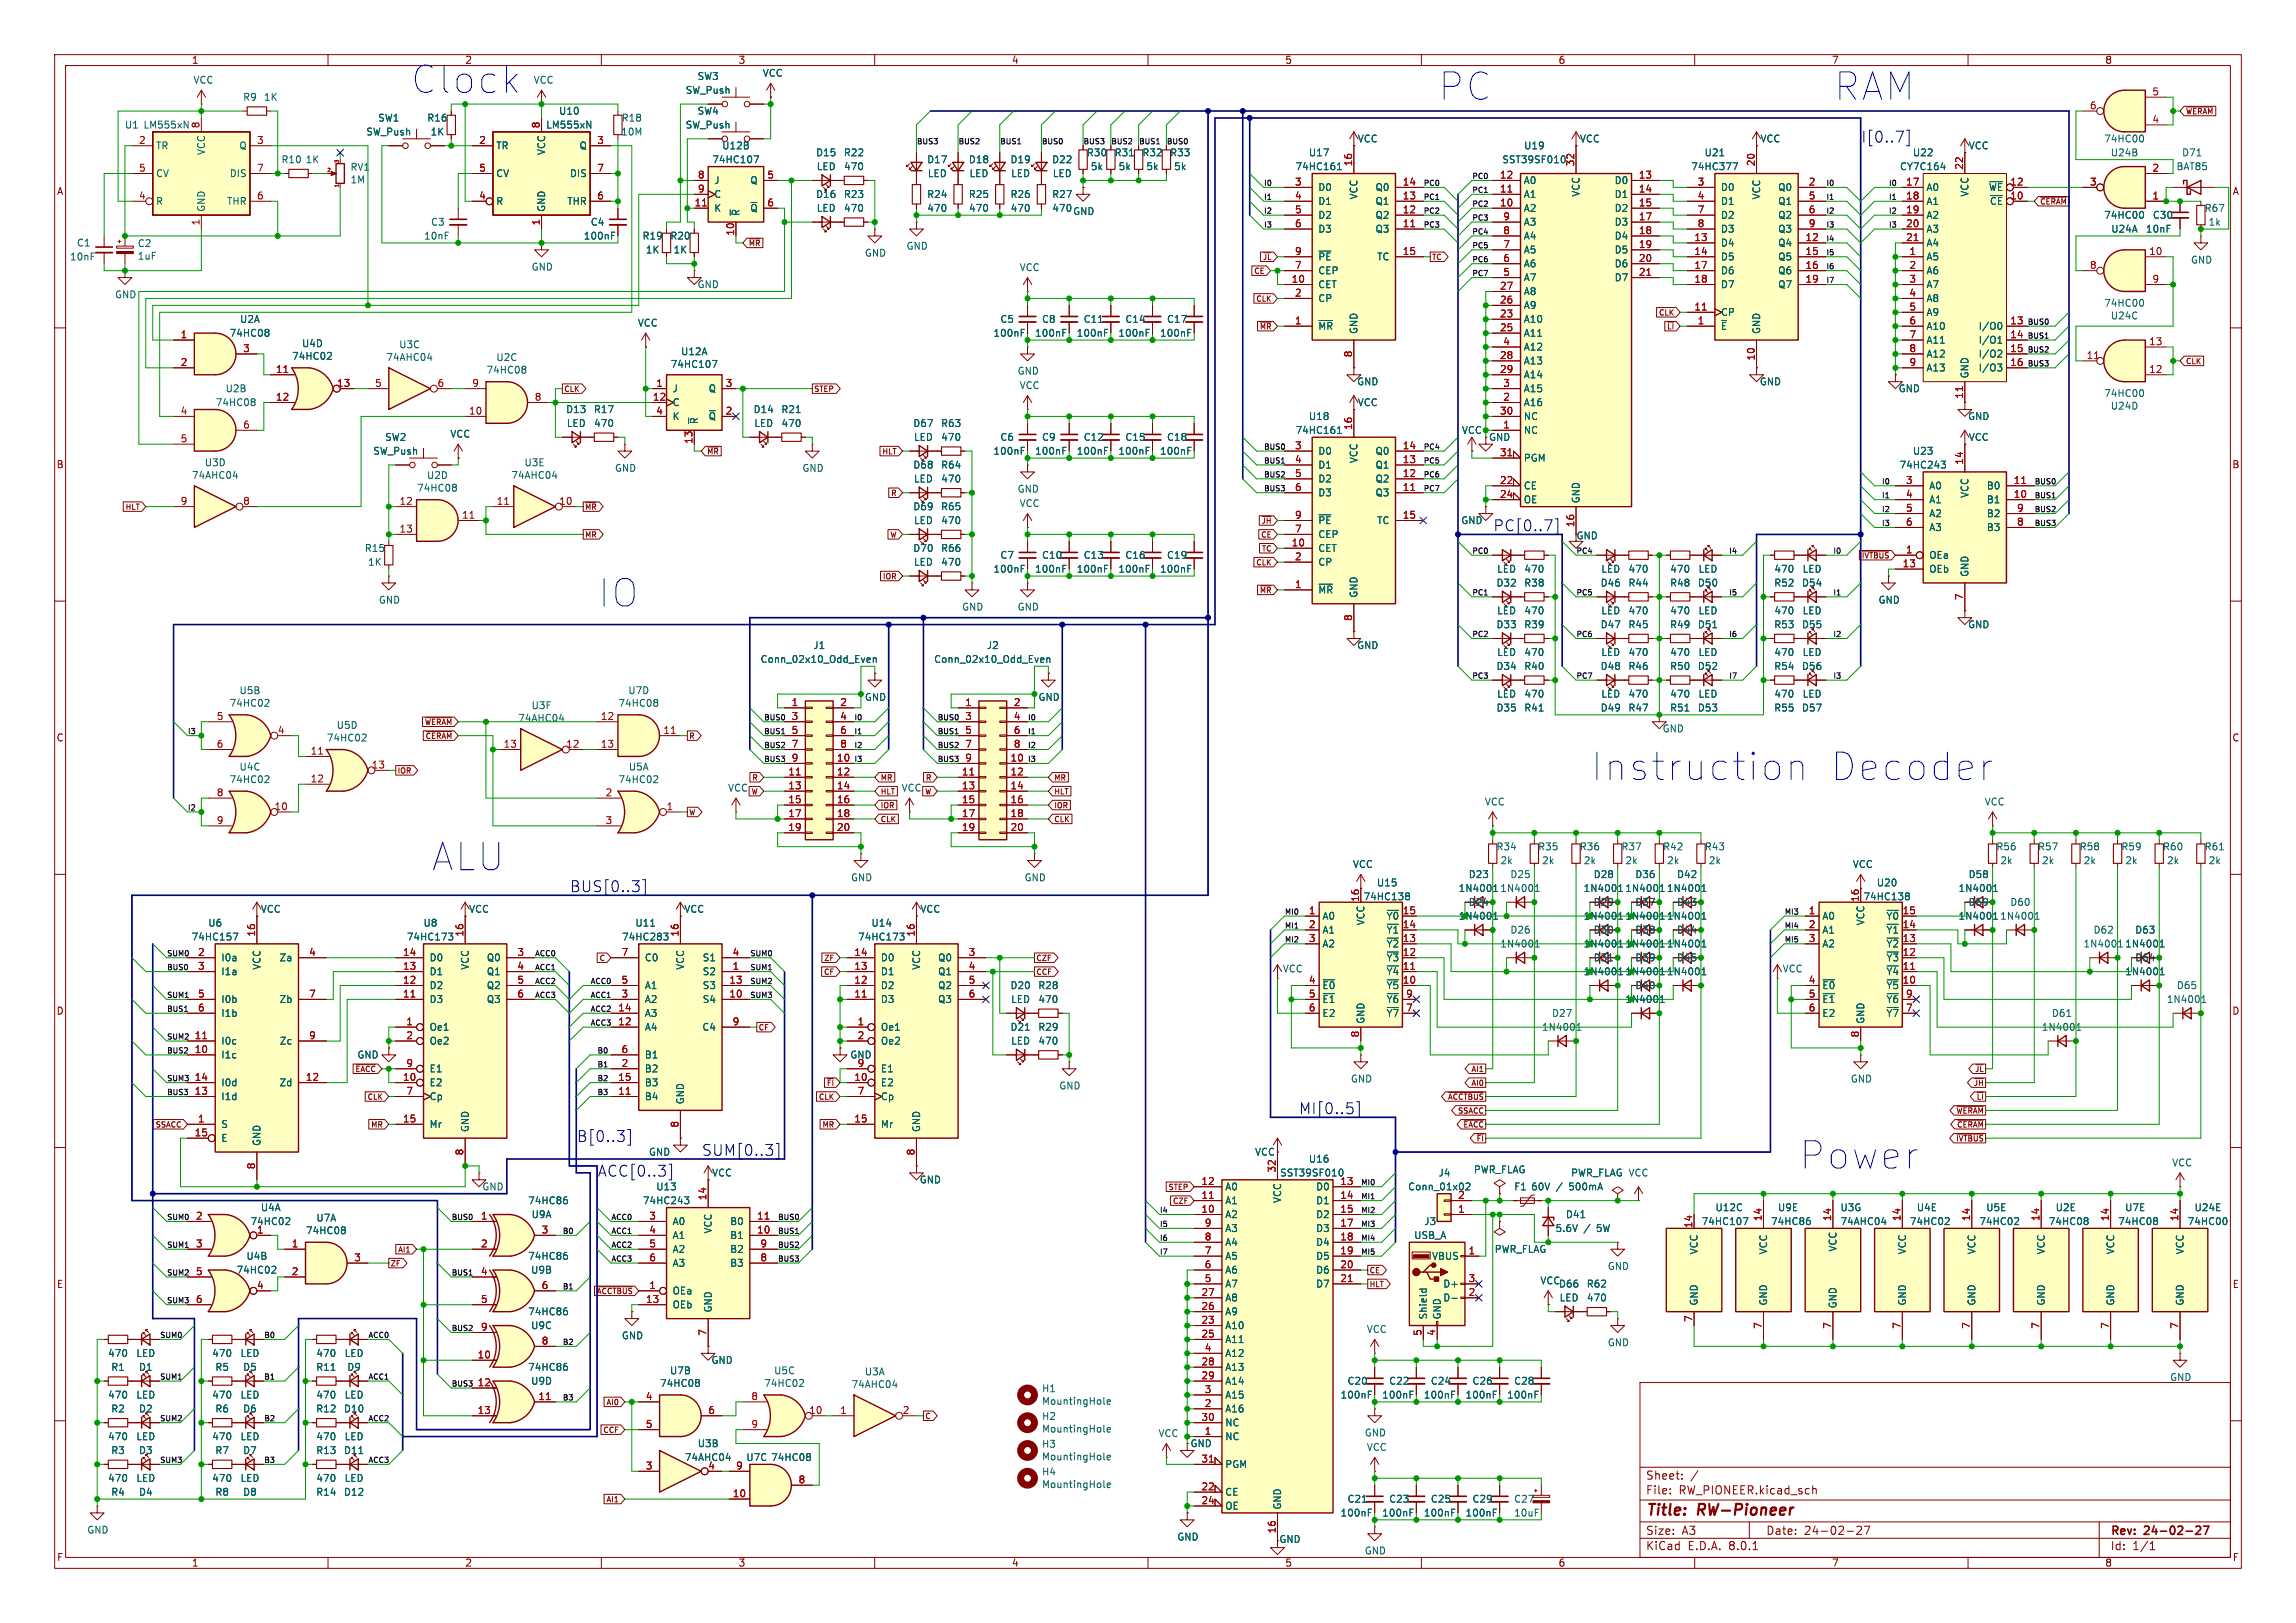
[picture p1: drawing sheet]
<svg xmlns="http://www.w3.org/2000/svg" width="420mm" height="297mm" viewBox="0 0 420 297" stroke-linecap="round" stroke-linejoin="round" font-family="sans-serif">
<defs><g id="words">
<text font-size="7" fill="#009600" x="74.9" y="17.5">Clock</text>
<g font-size="7" fill="#0000c2">
<text x="262.9" y="18.8">PC</text>
<text x="335.3" y="18.8">RAM</text>
<text x="109.2" y="111.5">IO</text>
<text x="290.8" y="143.3">Instruction</text>
<text x="334.1" y="143.3">Decoder</text>
<text x="78.7" y="159.8">ALU</text>
<text x="328.9" y="214.4">Power</text>
</g>
<g font-size="2.8" fill="#000084">
<text x="340.4" y="26.3">I[0..7]</text>
<text x="273" y="97.4">PC[0..7]</text>
<text x="104.1" y="163.4">BUS[0..3]</text>
<text x="105.4" y="209.1">B[0..3]</text>
<text x="237.5" y="204.1">MI[0..5]</text>
<text x="109.2" y="215.5">ACC[0..3]</text>
<text x="128.3" y="211.7">SUM[0..3]</text>
</g>
<g font-size="2.8" fill="#840000">
<text x="301" y="277.9">Title:</text>
<text x="310.6" y="277.9">RW-Pioneer</text>
</g>
<g font-size="2.1" fill="#840000">
<text x="301" y="273.7">File:</text>
<text x="301" y="271">Sheet:</text>
<text x="307.1" y="273.7">RW_PIONEER.kicad_sch</text>
<text x="301" y="281.1">Size:</text>
<text x="307.6" y="281.1">A3</text>
<text x="323" y="281.1">Date:</text>
<text x="330" y="281.1">24-02-27</text>
<text x="386" y="281.3">Rev:</text>
<text x="392.4" y="281.3">24-02-27</text>
<text x="301" y="283.9">KiCad</text>
<text x="308.7" y="283.9">E.D.A.</text>
<text x="316.3" y="283.9">8.0.1</text>
<text x="386" y="283.9">Id:</text>
<text x="390.1" y="283.9">1/1</text>
</g>
<g font-size="1.8" fill="#840000">
<text x="35" y="11.9">1</text>
<text x="85" y="11.9">2</text>
<text x="135" y="11.9">3</text>
<text x="185" y="11.9">4</text>
<text x="235" y="11.9">5</text>
<text x="285" y="11.9">6</text>
<text x="335" y="11.9">7</text>
<text x="385" y="11.9">8</text>
<text x="10.3" y="35.9">A</text>
<text x="408.3" y="35.9">A</text>
<text x="272.3" y="80.9">GND</text>
<text x="10.3" y="85.9">B</text>
<text x="408.2" y="85.9">B</text>
<text x="288.3" y="98.9">GND</text>
<text x="10.3" y="135.9">C</text>
<text x="408.2" y="135.9">C</text>
<text x="10.3" y="185.9">D</text>
<text x="408.2" y="185.9">D</text>
<text x="229.5" y="211.7">VCC</text>
<text x="10.3" y="235.9">E</text>
<text x="408.3" y="235.9">E</text>
<text x="217.7" y="265">GND</text>
<text x="10.3" y="285.9">F</text>
<text x="35" y="286.9">1</text>
<text x="85" y="286.9">2</text>
<text x="135" y="286.9">3</text>
<text x="185" y="286.9">4</text>
<text x="233.9" y="282.5">GND</text>
<text x="235" y="286.9">5</text>
<text x="285" y="286.9">6</text>
<text x="335" y="286.9">7</text>
<text x="385" y="286.9">8</text>
<text x="408.3" y="285.9">F</text>
</g>
<g font-size="1.8" fill="#006464">
<text x="35.3" y="15.5">VCC</text>
<text x="97.5" y="15.5">VCC</text>
<text x="125.3" y="17.4">SW_Push</text>
<text x="127.5" y="14.8">SW3</text>
<text x="139.4" y="14.2">VCC</text>
<text x="22.8" y="23.7">U1 LM555xN</text>
<text x="44.4" y="18.6">R9</text>
<text x="48.2" y="18.6">1K</text>
<text x="69.1" y="22.5">SW1</text>
<text x="78.1" y="22.5">R16</text>
<text x="99.8" y="23.7">LM555xN</text>
<text x="102.2" y="21.2">U10</text>
<text x="113.6" y="22.5">R18</text>
<text x="125.3" y="23.7">SW_Push</text>
<text x="127.5" y="21.2">SW4</text>
<text x="28.4" y="27.5">TR</text>
<text x="37.7" y="28.5" transform="rotate(-90 37.7 28.5)">VCC</text>
<text x="43.7" y="27.5">Q</text>
<text x="66.9" y="25">SW_Push</text>
<text x="78.7" y="25">1K</text>
<text x="90.7" y="27.5">TR</text>
<text x="99.9" y="28.5" transform="rotate(-90 99.9 28.5)">VCC</text>
<text x="105.9" y="27.5">Q</text>
<text x="113.5" y="25">10M</text>
<text x="132" y="27.5">U12B</text>
<text x="149.2" y="28.8">D15</text>
<text x="154.3" y="28.8">R22</text>
<text x="198.7" y="28.8">R30</text>
<text x="203.8" y="28.8">R31</text>
<text x="208.9" y="28.8">R32</text>
<text x="214" y="28.8">R33</text>
<text x="239.3" y="28.8">U17</text>
<text x="248.3" y="26.3">VCC</text>
<text x="278.7" y="27.5">U19</text>
<text x="288.9" y="26.3">VCC</text>
<text x="311.7" y="28.8">U21</text>
<text x="321.9" y="26.3">VCC</text>
<text x="349.8" y="28.8">U22</text>
<text x="360" y="27.5">VCC</text>
<text x="384.8" y="26.3">74HC00</text>
<text x="386" y="28.8">U24B</text>
<text x="399.1" y="28.8">D71</text>
<text x="28.4" y="32.6">CV</text>
<text x="41.9" y="32.6">DIS</text>
<text x="51.4" y="30.1">R10</text>
<text x="55.8" y="30.1">1K</text>
<text x="64" y="31.4">RV1</text>
<text x="64" y="33.8">1M</text>
<text x="90.7" y="32.6">CV</text>
<text x="104.2" y="32.6">DIS</text>
<text x="130.2" y="30.1">74HC107</text>
<text x="130.6" y="33.9">J</text>
<text x="137.2" y="33.9">Q</text>
<text x="149.3" y="31.3">LED</text>
<text x="154.3" y="31.3">470</text>
<text x="169.5" y="30.1">D17</text>
<text x="169.6" y="32.6">LED</text>
<text x="177.1" y="30.1">D18</text>
<text x="177.2" y="32.6">LED</text>
<text x="184.7" y="30.1">D19</text>
<text x="184.9" y="32.6">LED</text>
<text x="192.4" y="30.1">D22</text>
<text x="192.5" y="32.6">LED</text>
<text x="199.4" y="31.3">5k</text>
<text x="204.5" y="31.3">5k</text>
<text x="209.6" y="31.3">5k</text>
<text x="214.7" y="31.3">5k</text>
<text x="236.9" y="31.3">74HC161</text>
<text x="241" y="35.2">D0</text>
<text x="251.5" y="35.2">Q0</text>
<text x="274.7" y="30.1">SST39SF010</text>
<text x="278.6" y="33.9">A0</text>
<text x="295.3" y="33.9">D0</text>
<text x="309.3" y="31.3">74HC377</text>
<text x="314.7" y="35.2">D0</text>
<text x="325.2" y="35.2">Q0</text>
<text x="347.5" y="31.3">CY7C164</text>
<text x="352.3" y="35.2">A0</text>
<text x="363.7" y="35.2">~{WE}</text>
<text x="398" y="31.3">BAT85</text>
<text x="28.4" y="37.7">R</text>
<text x="37.7" y="38.9" transform="rotate(-90 37.7 38.9)">GND</text>
<text x="41.4" y="37.7">THR</text>
<text x="78.7" y="41.5">C3</text>
<text x="90.7" y="37.7">R</text>
<text x="99.9" y="38.9" transform="rotate(-90 99.9 38.9)">GND</text>
<text x="103.7" y="37.7">THR</text>
<text x="108" y="41.5">C4</text>
<text x="130.6" y="39">K</text>
<text x="130.6" y="36.4">C</text>
<text x="135.5" y="39.6" transform="rotate(-90 135.5 39.6)">~{R}</text>
<text x="137.2" y="39">~{Q}</text>
<text x="149.2" y="36.4">D16</text>
<text x="149.3" y="39">LED</text>
<text x="154.3" y="36.4">R23</text>
<text x="154.3" y="39">470</text>
<text x="169.5" y="36.4">R24</text>
<text x="169.5" y="39">470</text>
<text x="177.1" y="36.4">R25</text>
<text x="177.2" y="39">470</text>
<text x="184.7" y="36.4">R26</text>
<text x="184.8" y="39">470</text>
<text x="192.4" y="36.4">R27</text>
<text x="192.4" y="39">470</text>
<text x="196.2" y="39.5">GND</text>
<text x="241" y="37.7">D1</text>
<text x="241" y="40.2">D2</text>
<text x="248.5" y="36.6" transform="rotate(-90 248.5 36.6)">VCC</text>
<text x="251.5" y="40.2">Q2</text>
<text x="251.5" y="37.7">Q1</text>
<text x="278.6" y="39">A2</text>
<text x="278.6" y="36.4">A1</text>
<text x="278.6" y="41.5">A3</text>
<text x="289.2" y="36.1" transform="rotate(-90 289.2 36.1)">VCC</text>
<text x="295.3" y="36.4">D1</text>
<text x="295.3" y="39">D2</text>
<text x="295.3" y="41.5">D3</text>
<text x="314.7" y="37.7">D1</text>
<text x="314.7" y="40.2">D2</text>
<text x="322.2" y="36.6" transform="rotate(-90 322.2 36.6)">VCC</text>
<text x="325.2" y="37.7">Q1</text>
<text x="325.2" y="40.2">Q2</text>
<text x="352.3" y="37.7">A1</text>
<text x="352.3" y="40.2">A2</text>
<text x="360.3" y="36.1" transform="rotate(-90 360.3 36.1)">VCC</text>
<text x="363.9" y="37.7">~{CE}</text>
<text x="384.8" y="40.2">74HC00</text>
<text x="393.7" y="40.2">C30</text>
<text x="403.2" y="39">R67</text>
<text x="403.9" y="41.5">1k</text>
<text x="12.7" y="47.9">10nF</text>
<text x="14" y="45.3">C1</text>
<text x="25.1" y="45.4">C2</text>
<text x="25.1" y="47.7">1uF</text>
<text x="77.5" y="44">10nF</text>
<text x="106.7" y="44">100nF</text>
<text x="117.4" y="44">R19</text>
<text x="118" y="46.6">1K</text>
<text x="122.5" y="44">R20</text>
<text x="123.1" y="46.6">1K</text>
<text x="158.1" y="47.2">GND</text>
<text x="165.7" y="45.9">GND</text>
<text x="241" y="42.8">D3</text>
<text x="241" y="47.9">~{PE}</text>
<text x="251.5" y="42.8">Q3</text>
<text x="251.8" y="47.9">TC</text>
<text x="278.6" y="46.6">A5</text>
<text x="278.6" y="44">A4</text>
<text x="295.3" y="44">D4</text>
<text x="295.3" y="46.6">D5</text>
<text x="314.7" y="45.3">D4</text>
<text x="314.7" y="47.9">D5</text>
<text x="314.7" y="42.8">D3</text>
<text x="325.2" y="45.3">Q4</text>
<text x="325.2" y="47.9">Q5</text>
<text x="325.2" y="42.8">Q3</text>
<text x="352.3" y="47.9">A5</text>
<text x="352.3" y="42.8">A3</text>
<text x="352.3" y="45.3">A4</text>
<text x="386.1" y="42.8">U24A</text>
<text x="392.4" y="42.8">10nF</text>
<text x="97.2" y="49.7">GND</text>
<text x="127.5" y="52.9">GND</text>
<text x="186.4" y="49.8">VCC</text>
<text x="241" y="52.9">CET</text>
<text x="241" y="50.4">CEP</text>
<text x="278.6" y="51.7">A7</text>
<text x="278.6" y="49.1">A6</text>
<text x="295.3" y="49.1">D6</text>
<text x="295.3" y="51.7">D7</text>
<text x="314.7" y="50.4">D6</text>
<text x="314.7" y="52.9">D7</text>
<text x="325.2" y="50.4">Q6</text>
<text x="325.2" y="52.9">Q7</text>
<text x="352.3" y="50.4">A6</text>
<text x="352.3" y="52.9">A7</text>
<text x="400.7" y="48.4">GND</text>
<text x="21" y="54.8">GND</text>
<text x="43.8" y="59.3">U2A</text>
<text x="116.6" y="60">VCC</text>
<text x="182.9" y="59.3">C5</text>
<text x="190.5" y="59.3">C8</text>
<text x="198.1" y="59.3">C11</text>
<text x="205.7" y="59.3">C14</text>
<text x="213.4" y="59.3">C17</text>
<text x="241" y="55.5">CP</text>
<text x="278.6" y="59.3">A10</text>
<text x="278.6" y="56.7">A9</text>
<text x="278.6" y="54.2">A8</text>
<text x="314.7" y="58">CP</text>
<text x="352.3" y="55.5">A8</text>
<text x="352.3" y="58">A9</text>
<text x="384.8" y="56.3">74HC00</text>
<text x="386" y="58.6">U24C</text>
<text x="41.9" y="61.8">74HC08</text>
<text x="55.1" y="63.7">U4D</text>
<text x="72.9" y="63.9">U3C</text>
<text x="124.5" y="65.2">U12A</text>
<text x="181.6" y="61.8">100nF</text>
<text x="189.2" y="61.8">100nF</text>
<text x="196.9" y="61.8">100nF</text>
<text x="204.5" y="61.8">100nF</text>
<text x="212.1" y="61.8">100nF</text>
<text x="241" y="60.6">~{MR}</text>
<text x="248.5" y="61.2" transform="rotate(-90 248.5 61.2)">GND</text>
<text x="278.6" y="61.8">A11</text>
<text x="278.6" y="64.4">A12</text>
<text x="314.7" y="60.6">~{E}</text>
<text x="322.2" y="61.2" transform="rotate(-90 322.2 61.2)">GND</text>
<text x="352.3" y="60.6">A10</text>
<text x="352.3" y="63.1">A11</text>
<text x="352.3" y="65.6">A12</text>
<text x="361.8" y="60.6">I/O0</text>
<text x="361.8" y="63.1">I/O1</text>
<text x="361.8" y="65.6">I/O2</text>
<text x="41.2" y="72">U2B</text>
<text x="53.3" y="66">74HC02</text>
<text x="70.6" y="66.2">74AHC04</text>
<text x="88.9" y="68.6">74HC08</text>
<text x="90.7" y="66.3">U2C</text>
<text x="122.6" y="67.5">74HC107</text>
<text x="122.9" y="72">J</text>
<text x="129.5" y="72">Q</text>
<text x="186.1" y="68.8">GND</text>
<text x="186.4" y="71.4">VCC</text>
<text x="248.2" y="70.7">GND</text>
<text x="278.6" y="66.9">A13</text>
<text x="278.6" y="69.4">A14</text>
<text x="278.6" y="72">A15</text>
<text x="321.8" y="70.7">GND</text>
<text x="347.2" y="72">GND</text>
<text x="352.3" y="68.2">A13</text>
<text x="360.3" y="69.3" transform="rotate(-90 360.3 69.3)">GND</text>
<text x="361.8" y="68.2">I/O3</text>
<text x="39.4" y="74.5">74HC08</text>
<text x="103.5" y="75.8">D13</text>
<text x="108.5" y="75.8">R17</text>
<text x="122.9" y="74.5">C</text>
<text x="122.9" y="77.1">K</text>
<text x="127.9" y="77.7" transform="rotate(-90 127.9 77.7)">~{R}</text>
<text x="129.5" y="77.1">~{Q}</text>
<text x="137.8" y="75.8">D14</text>
<text x="142.8" y="75.8">R21</text>
<text x="239.3" y="77.1">U18</text>
<text x="248.3" y="74.5">VCC</text>
<text x="278.6" y="74.5">A16</text>
<text x="278.6" y="77.1">NC</text>
<text x="359.9" y="77.1">GND</text>
<text x="384.8" y="72.8">74HC00</text>
<text x="386" y="75.2">U24D</text>
<text x="68.2" y="83.4">SW_Push</text>
<text x="70.4" y="80.9">SW2</text>
<text x="82.3" y="80.3">VCC</text>
<text x="103.6" y="78.3">LED</text>
<text x="108.6" y="78.3">470</text>
<text x="137.9" y="78.3">LED</text>
<text x="142.9" y="78.3">470</text>
<text x="167" y="78.3">D67</text>
<text x="167.1" y="80.9">LED</text>
<text x="172" y="78.3">R63</text>
<text x="172.1" y="80.9">470</text>
<text x="181.6" y="83.4">100nF</text>
<text x="182.9" y="80.9">C6</text>
<text x="189.2" y="83.4">100nF</text>
<text x="190.5" y="80.9">C9</text>
<text x="196.9" y="83.4">100nF</text>
<text x="198.1" y="80.9">C12</text>
<text x="204.5" y="83.4">100nF</text>
<text x="205.7" y="80.9">C15</text>
<text x="212.1" y="83.4">100nF</text>
<text x="213.4" y="80.9">C18</text>
<text x="236.9" y="79.6">74HC161</text>
<text x="241" y="83.4">D0</text>
<text x="251.5" y="83.4">Q0</text>
<text x="267.3" y="79.6">VCC</text>
<text x="278.6" y="79.6">NC</text>
<text x="349.8" y="83.4">U23</text>
<text x="360" y="80.9">VCC</text>
<text x="35" y="87.8">74AHC04</text>
<text x="37.4" y="85.5">U3D</text>
<text x="78" y="87.9">U2D</text>
<text x="93.4" y="87.8">74AHC04</text>
<text x="95.8" y="85.5">U3E</text>
<text x="112.4" y="86.5">GND</text>
<text x="146.7" y="86.5">GND</text>
<text x="167" y="86">D68</text>
<text x="167.1" y="88.5">LED</text>
<text x="172" y="86">R64</text>
<text x="172.1" y="88.5">470</text>
<text x="241" y="86">D1</text>
<text x="241" y="88.5">D2</text>
<text x="248.5" y="84.9" transform="rotate(-90 248.5 84.9)">VCC</text>
<text x="251.5" y="88.5">Q2</text>
<text x="251.5" y="86">Q1</text>
<text x="278.6" y="89.8">CE</text>
<text x="278.6" y="84.7">PGM</text>
<text x="347.4" y="86">74HC243</text>
<text x="352.8" y="89.8">A0</text>
<text x="363.3" y="89.8">B0</text>
<text x="76.2" y="90.2">74HC08</text>
<text x="167" y="93.6">D69</text>
<text x="172" y="93.6">R65</text>
<text x="186.1" y="90.3">GND</text>
<text x="186.4" y="93">VCC</text>
<text x="241" y="91">D3</text>
<text x="251.5" y="91">Q3</text>
<text x="278.6" y="92.3">OE</text>
<text x="289.2" y="92.2" transform="rotate(-90 289.2 92.2)">GND</text>
<text x="352.8" y="92.3">A1</text>
<text x="352.8" y="94.8">A2</text>
<text x="360.3" y="91.2" transform="rotate(-90 360.3 91.2)">VCC</text>
<text x="363.3" y="92.3">B1</text>
<text x="363.3" y="94.8">B2</text>
<text x="66.6" y="101.2">R15</text>
<text x="167" y="101.2">D70</text>
<text x="167.1" y="96.1">LED</text>
<text x="172" y="101.2">R66</text>
<text x="172.1" y="96.1">470</text>
<text x="241" y="101.2">CET</text>
<text x="241" y="98.7">CEP</text>
<text x="241" y="96.1">~{PE}</text>
<text x="251.8" y="96.1">TC</text>
<text x="267.2" y="96.1">GND</text>
<text x="352.8" y="97.4">A3</text>
<text x="363.3" y="97.4">B3</text>
<text x="67.2" y="103.7">1K</text>
<text x="167.1" y="103.7">LED</text>
<text x="172.1" y="103.7">470</text>
<text x="181.6" y="105">100nF</text>
<text x="182.9" y="102.5">C7</text>
<text x="189.2" y="105">100nF</text>
<text x="190.5" y="102.5">C10</text>
<text x="196.9" y="105">100nF</text>
<text x="198.1" y="102.5">C13</text>
<text x="204.5" y="105">100nF</text>
<text x="205.7" y="102.5">C16</text>
<text x="212.1" y="105">100nF</text>
<text x="213.4" y="102.5">C19</text>
<text x="241" y="103.7">CP</text>
<text x="273.6" y="107.5">D32</text>
<text x="273.8" y="105">LED</text>
<text x="278.7" y="107.5">R38</text>
<text x="278.8" y="105">470</text>
<text x="292.7" y="107.5">D46</text>
<text x="292.8" y="105">LED</text>
<text x="297.8" y="107.5">R44</text>
<text x="297.8" y="105">470</text>
<text x="305.4" y="107.5">R48</text>
<text x="305.4" y="105">470</text>
<text x="310.5" y="107.5">D50</text>
<text x="310.6" y="105">LED</text>
<text x="324.4" y="107.5">R52</text>
<text x="324.5" y="105">470</text>
<text x="329.5" y="107.5">D54</text>
<text x="329.6" y="105">LED</text>
<text x="352.8" y="102.5">OEa</text>
<text x="352.8" y="105">OEb</text>
<text x="360.3" y="105.7" transform="rotate(-90 360.3 105.7)">GND</text>
<text x="69.2" y="110.7">GND</text>
<text x="175.9" y="111.9">GND</text>
<text x="186.1" y="111.9">GND</text>
<text x="241" y="108.8">~{MR}</text>
<text x="248.5" y="109.5" transform="rotate(-90 248.5 109.5)">GND</text>
<text x="273.8" y="112.6">LED</text>
<text x="278.8" y="112.6">470</text>
<text x="292.8" y="112.6">LED</text>
<text x="297.8" y="112.6">470</text>
<text x="305.4" y="112.6">470</text>
<text x="310.6" y="112.6">LED</text>
<text x="324.5" y="112.6">470</text>
<text x="329.6" y="112.6">LED</text>
<text x="343.5" y="110.7">GND</text>
<text x="148.7" y="119">J1</text>
<text x="180.4" y="119">J2</text>
<text x="248.2" y="119">GND</text>
<text x="273.6" y="115.2">D33</text>
<text x="278.7" y="115.2">R39</text>
<text x="292.7" y="115.2">D47</text>
<text x="297.8" y="115.2">R45</text>
<text x="305.4" y="115.2">R49</text>
<text x="310.5" y="115.2">D51</text>
<text x="324.4" y="115.2">R53</text>
<text x="329.5" y="115.2">D55</text>
<text x="359.9" y="115.2">GND</text>
<text x="139" y="121.5">Conn_02x10_Odd_Even</text>
<text x="170.8" y="121.5">Conn_02x10_Odd_Even</text>
<text x="273.6" y="122.8">D34</text>
<text x="273.8" y="120.2">LED</text>
<text x="278.7" y="122.8">R40</text>
<text x="278.8" y="120.2">470</text>
<text x="292.7" y="122.8">D48</text>
<text x="292.8" y="120.2">LED</text>
<text x="297.8" y="122.8">R46</text>
<text x="297.8" y="120.2">470</text>
<text x="305.4" y="122.8">R50</text>
<text x="305.4" y="120.2">470</text>
<text x="310.5" y="122.8">D52</text>
<text x="310.6" y="120.2">LED</text>
<text x="324.4" y="122.8">R54</text>
<text x="324.5" y="120.2">470</text>
<text x="329.5" y="122.8">D56</text>
<text x="329.6" y="120.2">LED</text>
<text x="41.9" y="129.5">74HC02</text>
<text x="43.7" y="127.2">U5B</text>
<text x="97.1" y="130">U3F</text>
<text x="113" y="129.5">74HC08</text>
<text x="114.8" y="127.2">U7D</text>
<text x="158.1" y="128.4">GND</text>
<text x="189.9" y="128.4">GND</text>
<text x="273.6" y="130.4">D35</text>
<text x="273.8" y="127.9">LED</text>
<text x="278.7" y="130.4">R41</text>
<text x="278.8" y="127.9">470</text>
<text x="292.7" y="130.4">D49</text>
<text x="292.8" y="127.9">LED</text>
<text x="297.8" y="130.4">R47</text>
<text x="297.8" y="127.9">470</text>
<text x="305.4" y="130.4">R51</text>
<text x="305.4" y="127.9">470</text>
<text x="310.5" y="130.4">D53</text>
<text x="310.6" y="127.9">LED</text>
<text x="324.4" y="130.4">R55</text>
<text x="324.5" y="127.9">470</text>
<text x="329.5" y="130.4">D57</text>
<text x="329.6" y="127.9">LED</text>
<text x="59.7" y="135.9">74HC02</text>
<text x="61.5" y="133.6">U5D</text>
<text x="94.7" y="132.3">74AHC04</text>
<text x="304" y="134.2">GND</text>
<text x="41.9" y="143.5">74HC02</text>
<text x="43.7" y="141.2">U4C</text>
<text x="113" y="143.5">74HC02</text>
<text x="114.9" y="141.2">U5A</text>
<text x="133.1" y="145.1">VCC</text>
<text x="164.8" y="145.1">VCC</text>
<text x="271.5" y="147.6">VCC</text>
<text x="363" y="147.6">VCC</text>
<text x="273.6" y="155.8">R34</text>
<text x="281.3" y="155.8">R35</text>
<text x="288.9" y="155.8">R36</text>
<text x="296.5" y="155.8">R37</text>
<text x="304.1" y="155.8">R42</text>
<text x="311.7" y="155.8">R43</text>
<text x="365.1" y="155.8">R56</text>
<text x="372.7" y="155.8">R57</text>
<text x="380.3" y="155.8">R58</text>
<text x="387.9" y="155.8">R59</text>
<text x="395.6" y="155.8">R60</text>
<text x="403.2" y="155.8">R61</text>
<text x="155.6" y="161.5">GND</text>
<text x="187.3" y="161.5">GND</text>
<text x="247.4" y="159">VCC</text>
<text x="268.6" y="160.9">D23</text>
<text x="274.4" y="158.3">2k</text>
<text x="276.2" y="160.9">D25</text>
<text x="282" y="158.3">2k</text>
<text x="289.6" y="158.3">2k</text>
<text x="291.4" y="160.9">D28</text>
<text x="297.2" y="158.3">2k</text>
<text x="299" y="160.9">D36</text>
<text x="304.9" y="158.3">2k</text>
<text x="306.7" y="160.9">D42</text>
<text x="312.5" y="158.3">2k</text>
<text x="338.8" y="159">VCC</text>
<text x="360" y="160.9">D58</text>
<text x="365.8" y="158.3">2k</text>
<text x="373.4" y="158.3">2k</text>
<text x="381.1" y="158.3">2k</text>
<text x="388.7" y="158.3">2k</text>
<text x="396.3" y="158.3">2k</text>
<text x="403.9" y="158.3">2k</text>
<text x="47.6" y="167.2">VCC</text>
<text x="85.7" y="167.2">VCC</text>
<text x="125.1" y="167.2">VCC</text>
<text x="168.3" y="167.2">VCC</text>
<text x="249.3" y="164.9">74HC138</text>
<text x="251.8" y="162.4">U15</text>
<text x="266.7" y="163.4">1N4001</text>
<text x="268.6" y="166">D24</text>
<text x="274.3" y="163.4">1N4001</text>
<text x="289.6" y="163.4">1N4001</text>
<text x="291.4" y="166">D29</text>
<text x="297.2" y="163.4">1N4001</text>
<text x="299" y="166">D37</text>
<text x="304.8" y="163.4">1N4001</text>
<text x="306.7" y="166">D43</text>
<text x="340.8" y="164.9">74HC138</text>
<text x="343.2" y="162.4">U20</text>
<text x="358.2" y="163.4">1N4001</text>
<text x="360" y="166">D59</text>
<text x="367.6" y="166">D60</text>
<text x="34.9" y="172.3">74HC157</text>
<text x="38" y="169.8">U6</text>
<text x="74.3" y="172.3">74HC173</text>
<text x="77.4" y="169.8">U8</text>
<text x="113.7" y="172.3">74HC283</text>
<text x="116.1" y="169.8">U11</text>
<text x="156.9" y="172.3">74HC173</text>
<text x="159.3" y="169.8">U14</text>
<text x="241.8" y="168.5">A0</text>
<text x="241.8" y="171">A1</text>
<text x="241.8" y="173.6">A2</text>
<text x="249.8" y="169.4" transform="rotate(-90 249.8 169.4)">VCC</text>
<text x="253.5" y="173.6">~{Y2}</text>
<text x="253.5" y="171">~{Y1}</text>
<text x="253.5" y="168.5">~{Y0}</text>
<text x="274.3" y="173.6">1N4001</text>
<text x="276.2" y="171">D26</text>
<text x="291.4" y="171">D30</text>
<text x="299" y="171">D38</text>
<text x="304.8" y="173.6">1N4001</text>
<text x="304.8" y="168.5">1N4001</text>
<text x="306.7" y="171">D44</text>
<text x="333.2" y="168.5">A0</text>
<text x="333.2" y="171">A1</text>
<text x="333.2" y="173.6">A2</text>
<text x="341.2" y="169.4" transform="rotate(-90 341.2 169.4)">VCC</text>
<text x="345" y="173.6">~{Y2}</text>
<text x="345" y="171">~{Y1}</text>
<text x="345" y="168.5">~{Y0}</text>
<text x="358.2" y="168.5">1N4001</text>
<text x="365.8" y="168.5">1N4001</text>
<text x="381" y="173.6">1N4001</text>
<text x="382.9" y="171">D62</text>
<text x="388.6" y="173.6">1N4001</text>
<text x="390.5" y="171">D63</text>
<text x="40.4" y="176.1">I0a</text>
<text x="40.4" y="178.7">I1a</text>
<text x="47.9" y="177.6" transform="rotate(-90 47.9 177.6)">VCC</text>
<text x="51" y="176.1">Za</text>
<text x="78.5" y="178.7">D1</text>
<text x="78.5" y="176.1">D0</text>
<text x="86" y="177.6" transform="rotate(-90 86 177.6)">VCC</text>
<text x="89" y="176.1">Q0</text>
<text x="89" y="178.7">Q1</text>
<text x="117.9" y="176.1">C0</text>
<text x="125.3" y="177.6" transform="rotate(-90 125.3 177.6)">VCC</text>
<text x="128.4" y="178.7">S2</text>
<text x="128.4" y="176.1">S1</text>
<text x="161" y="178.7">D1</text>
<text x="161" y="176.1">D0</text>
<text x="168.5" y="177.6" transform="rotate(-90 168.5 177.6)">VCC</text>
<text x="171.5" y="176.1">Q0</text>
<text x="171.5" y="178.7">Q1</text>
<text x="234.6" y="178.2">VCC</text>
<text x="253.5" y="178.7">~{Y4}</text>
<text x="253.5" y="176.1">~{Y3}</text>
<text x="291.4" y="176.1">D31</text>
<text x="299" y="176.1">D39</text>
<text x="304.8" y="178.7">1N4001</text>
<text x="306.7" y="176.1">D45</text>
<text x="326" y="178.2">VCC</text>
<text x="345" y="178.7">~{Y4}</text>
<text x="345" y="176.1">~{Y3}</text>
<text x="388.6" y="178.7">1N4001</text>
<text x="390.5" y="176.1">D64</text>
<text x="40.4" y="183.7">I0b</text>
<text x="51" y="183.7">Zb</text>
<text x="78.5" y="183.7">D3</text>
<text x="78.5" y="181.2">D2</text>
<text x="89" y="181.2">Q2</text>
<text x="89" y="183.7">Q3</text>
<text x="117.9" y="183.7">A2</text>
<text x="117.9" y="181.2">A1</text>
<text x="128.4" y="183.7">S4</text>
<text x="128.4" y="181.2">S3</text>
<text x="161" y="183.7">D3</text>
<text x="161" y="181.2">D2</text>
<text x="171.5" y="181.2">Q2</text>
<text x="171.5" y="183.7">Q3</text>
<text x="184.7" y="181.2">D20</text>
<text x="184.9" y="183.7">LED</text>
<text x="189.8" y="181.2">R28</text>
<text x="189.9" y="183.7">470</text>
<text x="241.8" y="181.2">~{E0}</text>
<text x="241.8" y="183.7">~{E1}</text>
<text x="253.5" y="181.2">~{Y5}</text>
<text x="253.5" y="183.7">~{Y6}</text>
<text x="299" y="181.2">D40</text>
<text x="333.2" y="181.2">~{E0}</text>
<text x="333.2" y="183.7">~{E1}</text>
<text x="345" y="181.2">~{Y5}</text>
<text x="345" y="183.7">~{Y6}</text>
<text x="396.3" y="183.7">1N4001</text>
<text x="398.1" y="181.2">D65</text>
<text x="40.4" y="191.4">I0c</text>
<text x="40.4" y="186.3">I1b</text>
<text x="51.1" y="191.4">Zc</text>
<text x="78.5" y="188.8">Oe1</text>
<text x="78.5" y="191.4">Oe2</text>
<text x="117.9" y="188.8">A4</text>
<text x="117.9" y="186.3">A3</text>
<text x="128.4" y="188.8">C4</text>
<text x="161" y="188.8">Oe1</text>
<text x="161" y="191.4">Oe2</text>
<text x="184.7" y="188.8">D21</text>
<text x="184.9" y="191.4">LED</text>
<text x="189.8" y="188.8">R29</text>
<text x="189.9" y="191.4">470</text>
<text x="241.8" y="186.3">E2</text>
<text x="249.8" y="187.5" transform="rotate(-90 249.8 187.5)">GND</text>
<text x="253.5" y="186.3">~{Y7}</text>
<text x="282" y="188.8">1N4001</text>
<text x="283.8" y="186.3">D27</text>
<text x="333.2" y="186.3">E2</text>
<text x="341.2" y="187.5" transform="rotate(-90 341.2 187.5)">GND</text>
<text x="345" y="186.3">~{Y7}</text>
<text x="373.4" y="188.8">1N4001</text>
<text x="375.2" y="186.3">D61</text>
<text x="40.4" y="193.9">I1c</text>
<text x="65.3" y="193.9">GND</text>
<text x="78.5" y="196.4">E1</text>
<text x="117.9" y="196.4">B2</text>
<text x="117.9" y="193.9">B1</text>
<text x="155.4" y="193.9">GND</text>
<text x="156.8" y="195.3">9</text>
<text x="161" y="196.4">E1</text>
<text x="40.4" y="201.5">I1d</text>
<text x="40.4" y="199">I0d</text>
<text x="51" y="199">Zd</text>
<text x="78.5" y="199">E2</text>
<text x="78.5" y="201.5">Cp</text>
<text x="117.9" y="201.5">B4</text>
<text x="117.9" y="199">B3</text>
<text x="125.3" y="202.2" transform="rotate(-90 125.3 202.2)">GND</text>
<text x="161" y="199">E2</text>
<text x="161" y="201.5">Cp</text>
<text x="193.7" y="199.6">GND</text>
<text x="247" y="198.3">GND</text>
<text x="338.4" y="198.3">GND</text>
<text x="40.4" y="206.6">S</text>
<text x="40.4" y="209.1">E</text>
<text x="47.9" y="209.8" transform="rotate(-90 47.9 209.8)">GND</text>
<text x="78.5" y="206.6">Mr</text>
<text x="86" y="207.3" transform="rotate(-90 86 207.3)">GND</text>
<text x="161" y="206.6">Mr</text>
<text x="168.5" y="207.3" transform="rotate(-90 168.5 207.3)">GND</text>
<text x="118.6" y="211.7">GND</text>
<text x="130.2" y="215.5">VCC</text>
<text x="234.1" y="215.5">SST39SF010</text>
<text x="239.3" y="213">U16</text>
<text x="263" y="215.5">J4</text>
<text x="269.5" y="214.9">PWR_FLAG</text>
<text x="287.3" y="215.5">PWR_FLAG VCC</text>
<text x="287.3" y="215.5">PWR_FLAG</text>
<text x="397.2" y="213.6">VCC</text>
<text x="47.6" y="221.8">U4A</text>
<text x="88.1" y="218">GND</text>
<text x="96.5" y="220.6">74HC86</text>
<text x="117.5" y="220.6">74HC243</text>
<text x="119.9" y="218">U13</text>
<text x="168.1" y="216.8">GND</text>
<text x="224" y="220.6">A1</text>
<text x="224" y="218">A0</text>
<text x="234.5" y="220.2" transform="rotate(-90 234.5 220.2)">VCC</text>
<text x="240.6" y="218">D0</text>
<text x="240.6" y="220.6">D1</text>
<text x="257.5" y="218">Conn_01x02</text>
<text x="276.9" y="218">F1</text>
<text x="280" y="218">60V</text>
<text x="284.7" y="218">/</text>
<text x="287.2" y="218">500mA</text>
<text x="313.7" y="221.8">U12C</text>
<text x="325.1" y="221.8">U9E</text>
<text x="336.6" y="221.8">U3G</text>
<text x="350.5" y="221.8">U4E</text>
<text x="363.2" y="221.8">U5E</text>
<text x="375.9" y="221.8">U2E</text>
<text x="388.6" y="221.8">U7E</text>
<text x="401.3" y="221.8">U24E</text>
<text x="45.7" y="224.4">74HC02</text>
<text x="55.9" y="226.1">74HC08</text>
<text x="57.8" y="223.7">U7A</text>
<text x="97.1" y="223.1">U9A</text>
<text x="122.9" y="224.4">A0</text>
<text x="122.9" y="226.9">A1</text>
<text x="130.4" y="225.8" transform="rotate(-90 130.4 225.8)">VCC</text>
<text x="133.5" y="226.9">B1</text>
<text x="133.5" y="224.4">B0</text>
<text x="224" y="223.1">A2</text>
<text x="224" y="225.7">A3</text>
<text x="240.6" y="223.1">D2</text>
<text x="240.6" y="225.7">D3</text>
<text x="258.6" y="226.9">USB_A</text>
<text x="260.4" y="224.4">J3</text>
<text x="284.4" y="225.7">5.6V</text>
<text x="286.3" y="223.1">D41</text>
<text x="289.7" y="225.7">/</text>
<text x="292.2" y="225.7">5W</text>
<text x="311.2" y="224.4">74HC107</text>
<text x="323.9" y="224.4">74HC86</text>
<text x="336.6" y="224.4">74AHC04</text>
<text x="349.3" y="224.4">74HC02</text>
<text x="362" y="224.4">74HC02</text>
<text x="374.7" y="224.4">74HC08</text>
<text x="387.4" y="224.4">74HC08</text>
<text x="400.1" y="224.4">74HC00</text>
<text x="43.2" y="233.3">74HC02</text>
<text x="45" y="230.7">U4B</text>
<text x="96.5" y="230.7">74HC86</text>
<text x="97.1" y="233.3">U9B</text>
<text x="122.9" y="229.5">A2</text>
<text x="122.9" y="232">A3</text>
<text x="133.5" y="232">B3</text>
<text x="133.5" y="229.5">B2</text>
<text x="224" y="233.3">A6</text>
<text x="224" y="230.7">A5</text>
<text x="224" y="228.2">A4</text>
<text x="240.6" y="228.2">D4</text>
<text x="240.6" y="230.7">D5</text>
<text x="240.6" y="233.3">D6</text>
<text x="261.9" y="230.7">VBUS</text>
<text x="273.3" y="229.5">PWR_FLAG</text>
<text x="294" y="232.6">GND</text>
<text x="310.7" y="229.6" transform="rotate(-90 310.7 229.6)">VCC</text>
<text x="323.4" y="229.6" transform="rotate(-90 323.4 229.6)">VCC</text>
<text x="336.1" y="229.1" transform="rotate(-90 336.1 229.1)">VCC</text>
<text x="348.8" y="229.6" transform="rotate(-90 348.8 229.6)">VCC</text>
<text x="361.5" y="229.6" transform="rotate(-90 361.5 229.6)">VCC</text>
<text x="374.2" y="229.6" transform="rotate(-90 374.2 229.6)">VCC</text>
<text x="386.9" y="229.6" transform="rotate(-90 386.9 229.6)">VCC</text>
<text x="399.6" y="229.6" transform="rotate(-90 399.6 229.6)">VCC</text>
<text x="122.9" y="237.1">OEa</text>
<text x="122.9" y="239.6">OEb</text>
<text x="224" y="238.4">A8</text>
<text x="224" y="235.8">A7</text>
<text x="240.6" y="235.8">D7</text>
<text x="263.9" y="238.4">D-</text>
<text x="263.9" y="235.8">D+</text>
<text x="281.7" y="235.2">VCC</text>
<text x="285.1" y="235.8">D66</text>
<text x="285.2" y="238.4">LED</text>
<text x="290.2" y="235.8">R62</text>
<text x="290.2" y="238.4">470</text>
<text x="310.7" y="239" transform="rotate(-90 310.7 239)">GND</text>
<text x="323.4" y="239" transform="rotate(-90 323.4 239)">GND</text>
<text x="336.1" y="239.5" transform="rotate(-90 336.1 239.5)">GND</text>
<text x="348.8" y="239" transform="rotate(-90 348.8 239)">GND</text>
<text x="361.5" y="239" transform="rotate(-90 361.5 239)">GND</text>
<text x="374.2" y="239" transform="rotate(-90 374.2 239)">GND</text>
<text x="386.9" y="239" transform="rotate(-90 386.9 239)">GND</text>
<text x="399.6" y="239" transform="rotate(-90 399.6 239)">GND</text>
<text x="96.5" y="240.9">74HC86</text>
<text x="97.1" y="243.4">U9C</text>
<text x="113.7" y="245.3">GND</text>
<text x="130.4" y="240.3" transform="rotate(-90 130.4 240.3)">GND</text>
<text x="224" y="243.4">A10</text>
<text x="224" y="246">A11</text>
<text x="224" y="240.9">A9</text>
<text x="249.9" y="244.1">VCC</text>
<text x="261.2" y="241.6" transform="rotate(-90 261.2 241.6)">Shield</text>
<text x="263.8" y="241.6" transform="rotate(-90 263.8 241.6)">GND</text>
<text x="19.7" y="248.5">470</text>
<text x="20.2" y="251.1">R1</text>
<text x="24.8" y="248.5">LED</text>
<text x="25.3" y="251.1">D1</text>
<text x="38.7" y="248.5">470</text>
<text x="39.3" y="251.1">R5</text>
<text x="43.9" y="248.5">LED</text>
<text x="44.4" y="251.1">D5</text>
<text x="57.7" y="251.1">R11</text>
<text x="57.8" y="248.5">470</text>
<text x="62.9" y="248.5">LED</text>
<text x="63.4" y="251.1">D9</text>
<text x="96.5" y="251.1">74HC86</text>
<text x="122.5" y="251.7">U7B</text>
<text x="130" y="249.8">GND</text>
<text x="141.5" y="251.7">U5C</text>
<text x="158.1" y="251.9">U3A</text>
<text x="224" y="251.1">A13</text>
<text x="224" y="248.5">A12</text>
<text x="294" y="246.6">GND</text>
<text x="19.7" y="256.1">470</text>
<text x="24.8" y="256.1">LED</text>
<text x="38.7" y="256.1">470</text>
<text x="43.9" y="256.1">LED</text>
<text x="57.8" y="256.1">470</text>
<text x="62.9" y="256.1">LED</text>
<text x="97.1" y="253.6">U9D</text>
<text x="120.6" y="254">74HC08</text>
<text x="139.7" y="254">74HC02</text>
<text x="155.7" y="254.2">74AHC04</text>
<text x="190.5" y="255">H1</text>
<text x="190.5" y="257.3">MountingHole</text>
<text x="224" y="253.6">A14</text>
<text x="224" y="256.1">A15</text>
<text x="245.1" y="256.1">100nF</text>
<text x="246.4" y="253.6">C20</text>
<text x="252.7" y="256.1">100nF</text>
<text x="254" y="253.6">C22</text>
<text x="260.4" y="256.1">100nF</text>
<text x="261.6" y="253.6">C24</text>
<text x="268" y="256.1">100nF</text>
<text x="269.3" y="253.6">C26</text>
<text x="275.6" y="256.1">100nF</text>
<text x="276.9" y="253.6">C28</text>
<text x="396.9" y="252.9">GND</text>
<text x="19.7" y="263.8">470</text>
<text x="20.2" y="258.7">R2</text>
<text x="24.8" y="263.8">LED</text>
<text x="25.3" y="258.7">D2</text>
<text x="38.7" y="263.8">470</text>
<text x="39.3" y="258.7">R6</text>
<text x="43.9" y="263.8">LED</text>
<text x="44.4" y="258.7">D6</text>
<text x="57.7" y="258.7">R12</text>
<text x="57.8" y="263.8">470</text>
<text x="62.8" y="258.7">D10</text>
<text x="62.9" y="263.8">LED</text>
<text x="190.5" y="260">H2</text>
<text x="190.5" y="262.4">MountingHole</text>
<text x="211.8" y="263.2">VCC</text>
<text x="224" y="263.8">NC</text>
<text x="224" y="258.7">A16</text>
<text x="224" y="261.2">NC</text>
<text x="249.6" y="263.1">GND</text>
<text x="20.2" y="266.3">R3</text>
<text x="25.3" y="266.3">D3</text>
<text x="39.3" y="266.3">R7</text>
<text x="44.4" y="266.3">D7</text>
<text x="57.7" y="266.3">R13</text>
<text x="62.8" y="266.3">D11</text>
<text x="125.2" y="267.6">74AHC04</text>
<text x="127.5" y="265">U3B</text>
<text x="136.4" y="267.6">U7C 74HC08</text>
<text x="190.5" y="265.1">H3</text>
<text x="190.5" y="267.4">MountingHole</text>
<text x="224" y="268.8">PGM</text>
<text x="249.9" y="265.7">VCC</text>
<text x="19.7" y="271.4">470</text>
<text x="20.2" y="273.9">R4</text>
<text x="24.8" y="271.4">LED</text>
<text x="25.3" y="273.9">D4</text>
<text x="38.7" y="271.4">470</text>
<text x="39.3" y="273.9">R8</text>
<text x="43.9" y="271.4">LED</text>
<text x="44.4" y="273.9">D8</text>
<text x="57.7" y="273.9">R14</text>
<text x="57.8" y="271.4">470</text>
<text x="62.8" y="273.9">D12</text>
<text x="62.9" y="271.4">LED</text>
<text x="190.5" y="270.2">H4</text>
<text x="190.5" y="272.5">MountingHole</text>
<text x="224" y="273.9">CE</text>
<text x="246.4" y="275.2">C21</text>
<text x="254" y="275.2">C23</text>
<text x="261.6" y="275.2">C25</text>
<text x="269.3" y="275.2">C29</text>
<text x="276.9" y="275.2">C27</text>
<text x="15.9" y="280.8">GND</text>
<text x="224" y="276.5">OE</text>
<text x="234.5" y="276.4" transform="rotate(-90 234.5 276.4)">GND</text>
<text x="245.1" y="277.7">100nF</text>
<text x="252.7" y="277.7">100nF</text>
<text x="260.4" y="277.7">100nF</text>
<text x="268" y="277.7">100nF</text>
<text x="276.9" y="277.7">10uF</text>
<text x="215.3" y="282.1">GND</text>
<text x="249.6" y="284.7">GND</text>
</g>
<g font-size="1.8" fill="#a90000">
<text x="393.6" y="17.5">5</text>
<text x="36.6" y="23.6" transform="rotate(-90 36.6 23.6)">8</text>
<text x="98.8" y="23.6" transform="rotate(-90 98.8 23.6)">8</text>
<text x="382.2" y="20.1">6</text>
<text x="393.6" y="22.6">4</text>
<text x="25.3" y="26.4">2</text>
<text x="46.9" y="26.4">3</text>
<text x="87.6" y="26.4">2</text>
<text x="109.1" y="26.4">3</text>
<text x="25.3" y="31.5">5</text>
<text x="46.9" y="31.5">7</text>
<text x="87.6" y="31.5">5</text>
<text x="109.1" y="31.5">7</text>
<text x="127.6" y="32.8">8</text>
<text x="127.6" y="35.3">9</text>
<text x="140.3" y="32.8">5</text>
<text x="236.8" y="34">3</text>
<text x="247.4" y="30.5" transform="rotate(-90 247.4 30.5)">16</text>
<text x="256.5" y="34">14</text>
<text x="274.3" y="35.3">11</text>
<text x="274.3" y="32.8">12</text>
<text x="288" y="30.5" transform="rotate(-90 288 30.5)">32</text>
<text x="299.7" y="32.8">13</text>
<text x="299.7" y="35.3">14</text>
<text x="310.4" y="34">3</text>
<text x="321.1" y="30.5" transform="rotate(-90 321.1 30.5)">20</text>
<text x="330.8" y="34">2</text>
<text x="348.6" y="34">17</text>
<text x="359.2" y="31.2" transform="rotate(-90 359.2 31.2)">22</text>
<text x="367.6" y="34">12</text>
<text x="382.2" y="34">3</text>
<text x="393.6" y="31.5">2</text>
<text x="25.3" y="36.6">4</text>
<text x="36.6" y="41.3" transform="rotate(-90 36.6 41.3)">1</text>
<text x="46.9" y="36.6">6</text>
<text x="87.6" y="36.6">4</text>
<text x="98.8" y="41.3" transform="rotate(-90 98.8 41.3)">1</text>
<text x="109.1" y="36.6">6</text>
<text x="127" y="37.8">11</text>
<text x="140.3" y="37.8">6</text>
<text x="236.8" y="36.6">4</text>
<text x="236.8" y="39.1">5</text>
<text x="236.8" y="41.7">6</text>
<text x="256.5" y="41.7">11</text>
<text x="256.5" y="39.1">12</text>
<text x="256.5" y="36.6">13</text>
<text x="274.3" y="37.8">10</text>
<text x="274.9" y="40.4">9</text>
<text x="299.7" y="37.8">15</text>
<text x="299.7" y="40.4">17</text>
<text x="310.4" y="36.6">4</text>
<text x="310.4" y="39.1">7</text>
<text x="310.4" y="41.7">8</text>
<text x="330.8" y="36.6">5</text>
<text x="330.8" y="39.1">6</text>
<text x="330.8" y="41.7">9</text>
<text x="348.6" y="36.6">18</text>
<text x="348.6" y="39.1">19</text>
<text x="348.6" y="41.7">20</text>
<text x="367.6" y="36.6">10</text>
<text x="393.6" y="36.6">1</text>
<text x="134.4" y="43.2" transform="rotate(-90 134.4 43.2)">10</text>
<text x="236.8" y="46.7">9</text>
<text x="256.5" y="46.7">15</text>
<text x="274.9" y="45.5">7</text>
<text x="274.9" y="42.9">8</text>
<text x="299.7" y="42.9">18</text>
<text x="299.7" y="45.5">19</text>
<text x="309.8" y="44.2">13</text>
<text x="309.8" y="46.7">14</text>
<text x="330.2" y="44.2">12</text>
<text x="330.2" y="46.7">15</text>
<text x="348.6" y="44.2">21</text>
<text x="349.2" y="46.7">1</text>
<text x="393" y="46.7">10</text>
<text x="236.2" y="51.8">10</text>
<text x="236.8" y="49.3">7</text>
<text x="274.3" y="53.1">27</text>
<text x="274.9" y="50.5">5</text>
<text x="274.9" y="48">6</text>
<text x="299.7" y="48">20</text>
<text x="299.7" y="50.5">21</text>
<text x="309.8" y="49.3">17</text>
<text x="309.8" y="51.8">18</text>
<text x="330.2" y="49.3">16</text>
<text x="330.2" y="51.8">19</text>
<text x="349.2" y="49.3">2</text>
<text x="349.2" y="51.8">3</text>
<text x="382.2" y="49.3">8</text>
<text x="393.6" y="51.8">9</text>
<text x="236.8" y="59.4">1</text>
<text x="236.8" y="54.4">2</text>
<text x="274.3" y="58.2">23</text>
<text x="274.3" y="55.6">26</text>
<text x="309.8" y="56.9">11</text>
<text x="310.4" y="59.4">1</text>
<text x="349.2" y="54.4">4</text>
<text x="349.2" y="56.9">5</text>
<text x="349.2" y="59.4">6</text>
<text x="367.6" y="59.4">13</text>
<text x="32.9" y="62">1</text>
<text x="44.4" y="64.5">3</text>
<text x="247.4" y="65.5" transform="rotate(-90 247.4 65.5)">8</text>
<text x="274.3" y="60.7">25</text>
<text x="274.3" y="65.8">28</text>
<text x="274.9" y="63.2">4</text>
<text x="349.2" y="62">7</text>
<text x="349.2" y="64.5">8</text>
<text x="367.6" y="62">14</text>
<text x="367.6" y="64.5">15</text>
<text x="381.6" y="65.8">11</text>
<text x="393" y="63.2">13</text>
<text x="32.9" y="67.1">2</text>
<text x="50.4" y="68.3">11</text>
<text x="61.6" y="70.9">13</text>
<text x="68.5" y="70.9">5</text>
<text x="79.9" y="70.9">6</text>
<text x="86.3" y="70.9">9</text>
<text x="119.9" y="70.9">1</text>
<text x="132.6" y="70.9">3</text>
<text x="274.3" y="68.3">29</text>
<text x="274.9" y="70.9">3</text>
<text x="321.1" y="66.1" transform="rotate(-90 321.1 66.1)">10</text>
<text x="349.2" y="67.1">9</text>
<text x="367.6" y="67.1">16</text>
<text x="393" y="68.3">12</text>
<text x="32.9" y="75.9">4</text>
<text x="50.4" y="73.4">12</text>
<text x="85.7" y="75.9">10</text>
<text x="97.7" y="73.4">8</text>
<text x="119.3" y="73.4">12</text>
<text x="119.9" y="75.9">4</text>
<text x="132.6" y="75.9">2</text>
<text x="274.3" y="75.9">30</text>
<text x="274.9" y="73.4">2</text>
<text x="359.2" y="73.1" transform="rotate(-90 359.2 73.1)">11</text>
<text x="32.9" y="81">5</text>
<text x="44.4" y="78.5">6</text>
<text x="126.7" y="81.3" transform="rotate(-90 126.7 81.3)">13</text>
<text x="236.8" y="82.3">3</text>
<text x="247.4" y="78.8" transform="rotate(-90 247.4 78.8)">16</text>
<text x="256.5" y="82.3">14</text>
<text x="274.3" y="83.6">31</text>
<text x="274.9" y="78.5">1</text>
<text x="236.8" y="84.8">4</text>
<text x="236.8" y="87.4">5</text>
<text x="236.8" y="89.9">6</text>
<text x="256.5" y="89.9">11</text>
<text x="256.5" y="87.4">12</text>
<text x="256.5" y="84.8">13</text>
<text x="274.3" y="88.6">22</text>
<text x="348.5" y="88.6">3</text>
<text x="359.2" y="85.1" transform="rotate(-90 359.2 85.1)">14</text>
<text x="368.3" y="88.6">11</text>
<text x="32.9" y="92.5">9</text>
<text x="44.4" y="92.5">8</text>
<text x="73" y="92.5">12</text>
<text x="84.4" y="95">11</text>
<text x="90.8" y="92.5">11</text>
<text x="102.2" y="92.5">10</text>
<text x="236.8" y="95">9</text>
<text x="256.5" y="95">15</text>
<text x="274.3" y="91.2">24</text>
<text x="348.5" y="91.2">4</text>
<text x="348.5" y="93.7">5</text>
<text x="368.3" y="91.2">10</text>
<text x="368.9" y="93.7">9</text>
<text x="73" y="97.5">13</text>
<text x="236.2" y="100.1">10</text>
<text x="236.8" y="97.5">7</text>
<text x="288" y="96.6" transform="rotate(-90 288 96.6)">16</text>
<text x="348.5" y="101.3">1</text>
<text x="348.5" y="96.3">6</text>
<text x="368.9" y="96.3">8</text>
<text x="236.8" y="107.7">1</text>
<text x="236.8" y="102.6">2</text>
<text x="347.9" y="103.9">13</text>
<text x="247.4" y="113.7" transform="rotate(-90 247.4 113.7)">8</text>
<text x="359.2" y="109.9" transform="rotate(-90 359.2 109.9)">7</text>
<text x="39.6" y="131.8">5</text>
<text x="109.8" y="131.8">12</text>
<text x="144.7" y="129.3">1</text>
<text x="144.7" y="131.8">3</text>
<text x="153.6" y="129.3">2</text>
<text x="153.6" y="131.8">4</text>
<text x="176.5" y="129.3">1</text>
<text x="176.5" y="131.8">3</text>
<text x="185.3" y="129.3">2</text>
<text x="185.3" y="131.8">4</text>
<text x="39.6" y="136.9">6</text>
<text x="50.7" y="134.4">4</text>
<text x="92" y="136.9">13</text>
<text x="103.5" y="136.9">12</text>
<text x="109.8" y="136.9">13</text>
<text x="121.2" y="134.4">11</text>
<text x="144.7" y="134.4">5</text>
<text x="144.7" y="136.9">7</text>
<text x="153.6" y="134.4">6</text>
<text x="153.6" y="136.9">8</text>
<text x="176.5" y="134.4">5</text>
<text x="176.5" y="136.9">7</text>
<text x="185.3" y="134.4">6</text>
<text x="185.3" y="136.9">8</text>
<text x="56.7" y="138.2">11</text>
<text x="56.7" y="143.3">12</text>
<text x="67.9" y="140.7">13</text>
<text x="144.1" y="142">11</text>
<text x="144.7" y="139.4">9</text>
<text x="153" y="139.4">10</text>
<text x="153" y="142">12</text>
<text x="175.9" y="142">11</text>
<text x="176.5" y="139.4">9</text>
<text x="184.7" y="139.4">10</text>
<text x="184.7" y="142">12</text>
<text x="39.6" y="145.8">8</text>
<text x="50.1" y="148.3">10</text>
<text x="110.7" y="145.8">2</text>
<text x="121.8" y="148.3">1</text>
<text x="144.1" y="144.5">13</text>
<text x="144.1" y="147.1">15</text>
<text x="144.1" y="149.6">17</text>
<text x="153" y="144.5">14</text>
<text x="153" y="147.1">16</text>
<text x="153" y="149.6">18</text>
<text x="175.9" y="144.5">13</text>
<text x="175.9" y="147.1">15</text>
<text x="175.9" y="149.6">17</text>
<text x="184.7" y="144.5">14</text>
<text x="184.7" y="147.1">16</text>
<text x="184.7" y="149.6">18</text>
<text x="39.6" y="150.9">9</text>
<text x="110.7" y="150.9">3</text>
<text x="144.1" y="152.1">19</text>
<text x="153" y="152.1">20</text>
<text x="175.9" y="152.1">19</text>
<text x="184.7" y="152.1">20</text>
<text x="239.3" y="167.4">1</text>
<text x="248.7" y="165.1" transform="rotate(-90 248.7 165.1)">16</text>
<text x="256.5" y="167.4">15</text>
<text x="330.8" y="167.4">1</text>
<text x="340.1" y="165.1" transform="rotate(-90 340.1 165.1)">16</text>
<text x="347.9" y="167.4">15</text>
<text x="46.7" y="171.5" transform="rotate(-90 46.7 171.5)">16</text>
<text x="84.8" y="171.5" transform="rotate(-90 84.8 171.5)">16</text>
<text x="124.2" y="171.5" transform="rotate(-90 124.2 171.5)">16</text>
<text x="167.4" y="171.5" transform="rotate(-90 167.4 171.5)">16</text>
<text x="239.3" y="169.9">2</text>
<text x="239.3" y="172.5">3</text>
<text x="256.5" y="172.5">13</text>
<text x="256.5" y="169.9">14</text>
<text x="330.8" y="169.9">2</text>
<text x="330.8" y="172.5">3</text>
<text x="347.9" y="172.5">13</text>
<text x="347.9" y="169.9">14</text>
<text x="36.1" y="175">2</text>
<text x="36.1" y="177.5">3</text>
<text x="56.4" y="175">4</text>
<text x="73.6" y="177.5">13</text>
<text x="73.6" y="175">14</text>
<text x="94.5" y="175">3</text>
<text x="94.5" y="177.5">4</text>
<text x="113.6" y="175">7</text>
<text x="133.9" y="177.5">1</text>
<text x="133.9" y="175">4</text>
<text x="156.2" y="177.5">13</text>
<text x="156.2" y="175">14</text>
<text x="177.1" y="175">3</text>
<text x="177.1" y="177.5">4</text>
<text x="256.5" y="177.5">11</text>
<text x="256.5" y="175">12</text>
<text x="347.9" y="177.5">11</text>
<text x="347.9" y="175">12</text>
<text x="36.1" y="182.6">5</text>
<text x="36.1" y="185.2">6</text>
<text x="56.4" y="182.6">7</text>
<text x="73.6" y="182.6">11</text>
<text x="73.6" y="180.1">12</text>
<text x="94.5" y="180.1">5</text>
<text x="94.5" y="182.6">6</text>
<text x="113" y="185.2">14</text>
<text x="113.6" y="182.6">3</text>
<text x="113.6" y="180.1">5</text>
<text x="133.3" y="182.6">10</text>
<text x="133.3" y="180.1">13</text>
<text x="156.2" y="182.6">11</text>
<text x="156.2" y="180.1">12</text>
<text x="177.1" y="180.1">5</text>
<text x="177.1" y="182.6">6</text>
<text x="239.3" y="180.1">4</text>
<text x="239.3" y="182.6">5</text>
<text x="239.3" y="185.2">6</text>
<text x="256.5" y="180.1">10</text>
<text x="257.1" y="185.2">7</text>
<text x="257.1" y="182.6">9</text>
<text x="330.8" y="180.1">4</text>
<text x="330.8" y="182.6">5</text>
<text x="330.8" y="185.2">6</text>
<text x="347.9" y="180.1">10</text>
<text x="348.5" y="185.2">7</text>
<text x="348.5" y="182.6">9</text>
<text x="35.5" y="190.2">11</text>
<text x="56.4" y="190.2">9</text>
<text x="74.2" y="187.7">1</text>
<text x="74.2" y="190.2">2</text>
<text x="113" y="187.7">12</text>
<text x="133.9" y="187.7">9</text>
<text x="156.8" y="187.7">1</text>
<text x="156.8" y="190.2">2</text>
<text x="248.7" y="189.9" transform="rotate(-90 248.7 189.9)">8</text>
<text x="340.1" y="189.9" transform="rotate(-90 340.1 189.9)">8</text>
<text x="35.5" y="192.8">10</text>
<text x="35.5" y="197.9">14</text>
<text x="55.8" y="197.9">12</text>
<text x="73.6" y="197.9">10</text>
<text x="74.2" y="195.3">9</text>
<text x="113" y="197.9">15</text>
<text x="113.6" y="195.3">2</text>
<text x="113.6" y="192.8">6</text>
<text x="156.2" y="197.9">10</text>
<text x="35.5" y="200.4">13</text>
<text x="74.2" y="200.4">7</text>
<text x="113" y="200.4">11</text>
<text x="156.8" y="200.4">7</text>
<text x="35.5" y="208">15</text>
<text x="36.1" y="205.5">1</text>
<text x="73.6" y="205.5">15</text>
<text x="124.2" y="206.4" transform="rotate(-90 124.2 206.4)">8</text>
<text x="156.2" y="205.5">15</text>
<text x="46.7" y="214.1" transform="rotate(-90 46.7 214.1)">8</text>
<text x="84.8" y="211.5" transform="rotate(-90 84.8 211.5)">8</text>
<text x="167.4" y="211.5" transform="rotate(-90 167.4 211.5)">8</text>
<text x="233.4" y="214.7" transform="rotate(-90 233.4 214.7)">32</text>
<text x="129.3" y="219.8" transform="rotate(-90 129.3 219.8)">14</text>
<text x="219.7" y="222">10</text>
<text x="219.7" y="219.5">11</text>
<text x="219.7" y="216.9">12</text>
<text x="245.1" y="216.9">13</text>
<text x="245.1" y="219.5">14</text>
<text x="245.1" y="222">15</text>
<text x="266.6" y="222">1</text>
<text x="266.6" y="219.5">2</text>
<text x="35.7" y="223.3">2</text>
<text x="46.9" y="225.8">1</text>
<text x="87.9" y="223.3">1</text>
<text x="99" y="225.8">3</text>
<text x="118.7" y="223.3">3</text>
<text x="118.7" y="225.8">4</text>
<text x="138.4" y="225.8">10</text>
<text x="138.4" y="223.3">11</text>
<text x="220.3" y="227.1">8</text>
<text x="220.3" y="224.5">9</text>
<text x="245.1" y="224.5">17</text>
<text x="245.1" y="227.1">18</text>
<text x="309.6" y="224.8" transform="rotate(-90 309.6 224.8)">14</text>
<text x="322.3" y="223.6" transform="rotate(-90 322.3 223.6)">14</text>
<text x="335" y="223.6" transform="rotate(-90 335 223.6)">14</text>
<text x="347.7" y="223.6" transform="rotate(-90 347.7 223.6)">14</text>
<text x="360.4" y="223.6" transform="rotate(-90 360.4 223.6)">14</text>
<text x="373.1" y="223.6" transform="rotate(-90 373.1 223.6)">14</text>
<text x="385.8" y="223.6" transform="rotate(-90 385.8 223.6)">14</text>
<text x="398.5" y="223.6" transform="rotate(-90 398.5 223.6)">14</text>
<text x="35.7" y="228.3">3</text>
<text x="35.7" y="233.4">5</text>
<text x="53.3" y="228.3">1</text>
<text x="53.3" y="233.4">2</text>
<text x="64.7" y="230.9">3</text>
<text x="87.9" y="228.3">2</text>
<text x="87.9" y="233.4">4</text>
<text x="118.7" y="228.3">5</text>
<text x="118.7" y="230.9">6</text>
<text x="139" y="230.9">8</text>
<text x="139" y="228.3">9</text>
<text x="220.3" y="232.2">6</text>
<text x="220.3" y="229.6">7</text>
<text x="245.1" y="229.6">19</text>
<text x="245.1" y="232.2">20</text>
<text x="268.5" y="229.6">1</text>
<text x="35.7" y="238.5">6</text>
<text x="46.9" y="236">4</text>
<text x="87.9" y="238.5">5</text>
<text x="99" y="236">6</text>
<text x="118.1" y="238.5">13</text>
<text x="118.7" y="236">1</text>
<text x="219.7" y="239.8">26</text>
<text x="219.7" y="237.2">27</text>
<text x="220.3" y="234.7">5</text>
<text x="245.1" y="234.7">21</text>
<text x="268.5" y="237.2">2</text>
<text x="268.5" y="234.7">3</text>
<text x="87.9" y="243.6">9</text>
<text x="129.3" y="244.5" transform="rotate(-90 129.3 244.5)">7</text>
<text x="219.7" y="242.3">23</text>
<text x="219.7" y="244.9">25</text>
<text x="260.1" y="244.5" transform="rotate(-90 260.1 244.5)">5</text>
<text x="262.6" y="244.5" transform="rotate(-90 262.6 244.5)">4</text>
<text x="309.6" y="242" transform="rotate(-90 309.6 242)">7</text>
<text x="322.3" y="243.3" transform="rotate(-90 322.3 243.3)">7</text>
<text x="335" y="243.3" transform="rotate(-90 335 243.3)">7</text>
<text x="347.7" y="243.3" transform="rotate(-90 347.7 243.3)">7</text>
<text x="360.4" y="243.3" transform="rotate(-90 360.4 243.3)">7</text>
<text x="373.1" y="243.3" transform="rotate(-90 373.1 243.3)">7</text>
<text x="385.8" y="243.3" transform="rotate(-90 385.8 243.3)">7</text>
<text x="398.5" y="243.3" transform="rotate(-90 398.5 243.3)">7</text>
<text x="87.3" y="248.7">10</text>
<text x="99" y="246.1">8</text>
<text x="219.7" y="249.9">28</text>
<text x="220.3" y="247.4">4</text>
<text x="87.3" y="253.7">12</text>
<text x="98.4" y="256.3">11</text>
<text x="118" y="256.3">4</text>
<text x="137.3" y="256.3">8</text>
<text x="219.7" y="252.5">29</text>
<text x="220.3" y="257.6">2</text>
<text x="220.3" y="255">3</text>
<text x="87.3" y="258.8">13</text>
<text x="118" y="261.4">5</text>
<text x="129.5" y="258.8">6</text>
<text x="137.3" y="261.4">9</text>
<text x="147.9" y="258.8">10</text>
<text x="153.6" y="258.8">1</text>
<text x="165" y="258.8">2</text>
<text x="219.7" y="260.1">30</text>
<text x="220.3" y="262.6">1</text>
<text x="118" y="269">3</text>
<text x="129.5" y="269">4</text>
<text x="134.5" y="269">9</text>
<text x="219.7" y="267.7">31</text>
<text x="133.9" y="274.1">10</text>
<text x="146" y="271.5">8</text>
<text x="219.7" y="272.8">22</text>
<text x="219.7" y="275.3">24</text>
<text x="233.4" y="280.7" transform="rotate(-90 233.4 280.7)">16</text>
</g>
<g font-size="1.8" fill="#009600">
<text x="266.7" y="168.5">1N4001</text>
<text x="289.6" y="168.5">1N4001</text>
<text x="289.6" y="173.6">1N4001</text>
<text x="297.2" y="173.6">1N4001</text>
<text x="297.2" y="168.5">1N4001</text>
<text x="289.6" y="178.7">1N4001</text>
<text x="297.2" y="178.7">1N4001</text>
<text x="297.2" y="183.7">1N4001</text>
</g>
<g font-size="1.4" fill="#840000">
<text x="399.8" y="21.1">~{WERAM}</text>
<text x="373.1" y="37.6">~{CERAM}</text>
<text x="136.9" y="45.2">~{MR}</text>
<text x="230.9" y="47.8">~{JL}</text>
<text x="261.9" y="47.8">TC</text>
<text x="229.3" y="50.3">CE</text>
<text x="229.6" y="55.4">CLK</text>
<text x="303.3" y="57.9">CLK</text>
<text x="230.3" y="60.5">~{MR}</text>
<text x="304.8" y="60.5">~{LI}</text>
<text x="103.1" y="71.9">CLK</text>
<text x="148.8" y="71.9">STEP</text>
<text x="399.8" y="66.8">CLK</text>
<text x="129.3" y="83.3">~{MR}</text>
<text x="161.3" y="83.3">HLT</text>
<text x="22.8" y="93.5">HLT</text>
<text x="106.9" y="93.5">~{MR}</text>
<text x="162.9" y="91">R</text>
<text x="106.9" y="98.6">MR</text>
<text x="162.7" y="98.6">W</text>
<text x="230.5" y="98.6">CE</text>
<text x="230.6" y="96">~{JH}</text>
<text x="230.7" y="101.1">TC</text>
<text x="161.4" y="106.2">IOR</text>
<text x="229.6" y="103.7">CLK</text>
<text x="340.4" y="102.4">~{IVTBUS}</text>
<text x="230.3" y="108.7">~{MR}</text>
<text x="77.6" y="132.9">~{WERAM}</text>
<text x="77.7" y="135.4">~{CERAM}</text>
<text x="126" y="135.4">R</text>
<text x="72.6" y="141.8">IOR</text>
<text x="137.5" y="143">R</text>
<text x="161" y="143">MR</text>
<text x="169.2" y="143">R</text>
<text x="192.8" y="143">MR</text>
<text x="126" y="149.4">W</text>
<text x="137.3" y="145.6">W</text>
<text x="161" y="148.1">IOR</text>
<text x="161" y="145.6">HLT</text>
<text x="169.1" y="145.6">W</text>
<text x="192.8" y="148.1">IOR</text>
<text x="192.8" y="145.6">HLT</text>
<text x="161" y="150.7">CLK</text>
<text x="192.8" y="150.7">CLK</text>
<text x="109.5" y="176.1">C</text>
<text x="150.6" y="178.6">CF</text>
<text x="150.6" y="176.1">ZF</text>
<text x="189.5" y="176.1">CZF</text>
<text x="189.5" y="178.6">CCF</text>
<text x="138.7" y="188.8">CF</text>
<text x="64.9" y="196.4">~{EACC}</text>
<text x="269" y="196.4">AI1</text>
<text x="67.1" y="201.5">CLK</text>
<text x="149.6" y="201.5">CLK</text>
<text x="151.1" y="198.9">~{FI}</text>
<text x="264.7" y="201.5">~{ACCTBUS}</text>
<text x="266.6" y="204">SSACC</text>
<text x="269" y="198.9">AI0</text>
<text x="357.7" y="204">~{WERAM}</text>
<text x="360.9" y="198.9">~{JH}</text>
<text x="361.4" y="201.5">~{LI}</text>
<text x="28.3" y="206.5">SSACC</text>
<text x="67.7" y="206.5">MR</text>
<text x="150.3" y="206.5">MR</text>
<text x="267.5" y="206.5">~{EACC}</text>
<text x="270" y="209.1">~{FI}</text>
<text x="357.7" y="209.1">~{IVTBUS}</text>
<text x="357.9" y="206.5">~{CERAM}</text>
<text x="213.6" y="218">STEP</text>
<text x="214.4" y="220.5">CZF</text>
<text x="71.4" y="231.9">ZF</text>
<text x="72.7" y="229.4">AI1</text>
<text x="250.4" y="233.2">CE</text>
<text x="109" y="237">~{ACCTBUS}</text>
<text x="250.4" y="235.7">HLT</text>
<text x="110.8" y="257.3">AI0</text>
<text x="110.2" y="262.4">CCF</text>
<text x="169.2" y="259.9">C</text>
<text x="110.8" y="275.1">AI1</text>
</g>
<g font-size="1.4" fill="#0f0f0f">
<text x="167.6" y="26.5">BUS3</text>
<text x="175.3" y="26.5">BUS2</text>
<text x="182.9" y="26.5">BUS1</text>
<text x="190.5" y="26.5">BUS0</text>
<text x="198.1" y="26.5">BUS3</text>
<text x="203.2" y="26.5">BUS2</text>
<text x="208.3" y="26.5">BUS1</text>
<text x="213.4" y="26.5">BUS0</text>
<text x="231.1" y="34.1">I0</text>
<text x="260.3" y="34.1">PC0</text>
<text x="269.2" y="35.4">PC1</text>
<text x="269.2" y="32.8">PC0</text>
<text x="334" y="34.1">I0</text>
<text x="345.4" y="34.1">I0</text>
<text x="231.1" y="41.7">I3</text>
<text x="231.1" y="36.6">I1</text>
<text x="231.1" y="39.2">I2</text>
<text x="260.3" y="39.2">PC2</text>
<text x="260.3" y="36.6">PC1</text>
<text x="260.3" y="41.7">PC3</text>
<text x="269.2" y="40.4">PC3</text>
<text x="269.2" y="37.9">PC2</text>
<text x="334" y="39.2">I2</text>
<text x="334" y="41.7">I3</text>
<text x="334" y="36.6">I1</text>
<text x="345.4" y="36.6">I1</text>
<text x="345.4" y="39.2">I2</text>
<text x="345.4" y="41.7">I3</text>
<text x="269.2" y="45.5">PC5</text>
<text x="269.2" y="43">PC4</text>
<text x="334" y="44.2">I4</text>
<text x="334" y="46.8">I5</text>
<text x="269.2" y="50.6">PC7</text>
<text x="269.2" y="48.1">PC6</text>
<text x="334" y="51.9">I7</text>
<text x="334" y="49.3">I6</text>
<text x="370.8" y="59.5">BUS0</text>
<text x="370.8" y="62">BUS1</text>
<text x="370.8" y="64.6">BUS2</text>
<text x="370.8" y="67.1">BUS3</text>
<text x="231.1" y="82.3">BUS0</text>
<text x="260.3" y="82.3">PC4</text>
<text x="231.1" y="87.4">BUS2</text>
<text x="231.1" y="84.9">BUS1</text>
<text x="231.1" y="90">BUS3</text>
<text x="260.3" y="84.9">PC5</text>
<text x="260.3" y="87.4">PC6</text>
<text x="260.3" y="90">PC7</text>
<text x="344.2" y="88.7">I0</text>
<text x="372.1" y="88.7">BUS0</text>
<text x="344.2" y="91.2">I1</text>
<text x="344.2" y="93.8">I2</text>
<text x="372.1" y="93.8">BUS2</text>
<text x="372.1" y="91.2">BUS1</text>
<text x="269.2" y="101.4">PC0</text>
<text x="288.3" y="101.4">PC4</text>
<text x="316.2" y="101.4">I4</text>
<text x="335.3" y="101.4">I0</text>
<text x="344.2" y="96.3">I3</text>
<text x="372.1" y="96.3">BUS3</text>
<text x="269.2" y="109">PC1</text>
<text x="288.3" y="109">PC5</text>
<text x="316.2" y="109">I5</text>
<text x="335.3" y="109">I1</text>
<text x="269.2" y="116.6">PC2</text>
<text x="288.3" y="116.6">PC6</text>
<text x="316.2" y="116.6">I6</text>
<text x="335.3" y="116.6">I2</text>
<text x="269.2" y="124.3">PC3</text>
<text x="288.3" y="124.3">PC7</text>
<text x="316.2" y="124.3">I7</text>
<text x="335.3" y="124.3">I3</text>
<text x="139.7" y="131.9">BUS0</text>
<text x="156.2" y="131.9">I0</text>
<text x="171.4" y="131.9">BUS0</text>
<text x="188" y="131.9">I0</text>
<text x="34.3" y="134.4">I3</text>
<text x="139.7" y="137">BUS2</text>
<text x="139.7" y="134.4">BUS1</text>
<text x="156.2" y="134.4">I1</text>
<text x="156.2" y="137">I2</text>
<text x="171.4" y="134.4">BUS1</text>
<text x="171.4" y="137">BUS2</text>
<text x="188" y="137">I2</text>
<text x="188" y="134.4">I1</text>
<text x="139.7" y="139.5">BUS3</text>
<text x="156.2" y="139.5">I3</text>
<text x="171.4" y="139.5">BUS3</text>
<text x="188" y="139.5">I3</text>
<text x="34.3" y="148.4">I2</text>
<text x="234.9" y="167.4">MI0</text>
<text x="326.4" y="167.4">MI3</text>
<text x="234.9" y="172.5">MI2</text>
<text x="234.9" y="170">MI1</text>
<text x="326.4" y="172.5">MI5</text>
<text x="326.4" y="170">MI4</text>
<text x="30.5" y="175.1">SUM0</text>
<text x="30.5" y="177.6">BUS0</text>
<text x="97.8" y="175.1">ACC0</text>
<text x="97.8" y="177.6">ACC1</text>
<text x="137.2" y="177.6">SUM1</text>
<text x="137.2" y="175.1">SUM0</text>
<text x="30.5" y="182.7">SUM1</text>
<text x="30.5" y="185.2">BUS1</text>
<text x="97.8" y="182.7">ACC3</text>
<text x="97.8" y="180.1">ACC2</text>
<text x="107.9" y="180.1">ACC0</text>
<text x="107.9" y="182.7">ACC1</text>
<text x="107.9" y="185.2">ACC2</text>
<text x="137.2" y="182.7">SUM3</text>
<text x="137.2" y="180.1">SUM2</text>
<text x="30.5" y="190.3">SUM2</text>
<text x="107.9" y="187.8">ACC3</text>
<text x="30.5" y="197.9">SUM3</text>
<text x="30.5" y="192.8">BUS2</text>
<text x="109.2" y="192.8">B0</text>
<text x="109.2" y="195.4">B1</text>
<text x="109.2" y="197.9">B2</text>
<text x="30.5" y="200.5">BUS3</text>
<text x="109.2" y="200.5">B3</text>
<text x="248.9" y="217">MI0</text>
<text x="248.9" y="219.5">MI1</text>
<text x="30.5" y="223.3">SUM0</text>
<text x="82.5" y="223.3">BUS0</text>
<text x="102.9" y="225.9">B0</text>
<text x="111.8" y="225.9">ACC1</text>
<text x="111.8" y="223.3">ACC0</text>
<text x="142.2" y="225.9">BUS1</text>
<text x="142.2" y="223.3">BUS0</text>
<text x="212.1" y="222">I4</text>
<text x="212.1" y="224.6">I5</text>
<text x="212.1" y="227.1">I6</text>
<text x="248.9" y="227.1">MI4</text>
<text x="248.9" y="222">MI2</text>
<text x="248.9" y="224.6">MI3</text>
<text x="30.5" y="228.4">SUM1</text>
<text x="30.5" y="233.5">SUM2</text>
<text x="82.5" y="233.5">BUS1</text>
<text x="111.8" y="230.9">ACC3</text>
<text x="111.8" y="228.4">ACC2</text>
<text x="142.2" y="230.9">BUS3</text>
<text x="142.2" y="228.4">BUS2</text>
<text x="212.1" y="229.7">I7</text>
<text x="248.9" y="229.7">MI5</text>
<text x="30.5" y="238.6">SUM3</text>
<text x="102.9" y="236">B1</text>
<text x="29.2" y="244.9">SUM0</text>
<text x="48.3" y="244.9">B0</text>
<text x="67.3" y="244.9">ACC0</text>
<text x="82.5" y="243.6">BUS2</text>
<text x="102.9" y="246.2">B2</text>
<text x="29.2" y="252.5">SUM1</text>
<text x="48.3" y="252.5">B1</text>
<text x="67.3" y="252.5">ACC1</text>
<text x="82.5" y="253.8">BUS3</text>
<text x="102.9" y="256.3">B3</text>
<text x="29.2" y="260.1">SUM2</text>
<text x="48.3" y="260.1">B2</text>
<text x="67.3" y="260.1">ACC2</text>
<text x="29.2" y="267.8">SUM3</text>
<text x="48.3" y="267.8">B3</text>
<text x="67.3" y="267.8">ACC3</text>
</g>
<text font-size="1.4" fill="#009600" x="361.2" y="196.4">~{JL}</text>
<g font-size=".9" fill="#a90000">
<text x="62" y="30" transform="rotate(-90 62 30)">3</text>
<text x="59.7" y="31.5">2</text>
<text x="62" y="34.4" transform="rotate(-90 62 34.4)">1</text>
</g>
</g></defs>
<g fill="none" stroke="#840000" stroke-width=".18">
<path d="M10 10h400v277h-400zM12 12h396v273h-396zM60 10v2M110 10v2M160 10v2M210 10v2M260 10v2M310 10v2M360 10v2M10 60h2M408 60h2M10 110h2"/>
<path d="M408 110h2M10 160h2M273 151.1h.1M273 148.6v2.5M273 153.7v.7M273 158v.8M273 148.6l-.7 1.3M273 148.6l.8 1.3M280.7 153.7v.7M280.7 158v.8M288.3 153.7v.7M288.3 158v.8"/>
<path d="M408 160h2M268 165.1h1.7M268 170.2h5M271.3 165.1h1.7M275.6 175.3h5.1M275.6 165.1h5.1M290.8 165.1h1.8M290.8 170.2h1.8M294.1 165.1h1.8M294.1 170.2h1.8M290.8 180.3h5.1M10 210h2"/>
<path d="M274.3 217.2l1-.7-1-.6-1 .6 1 .7v1.2M274.3 218.4h.1M408 210h2M10 260h2M300 253h108v32h-108zM408 260h2M300 278.5h108M300 274.5h108M300 268.5h108M305.5 273.2v.2M305.5 272.5v.1M307.7 270.5v.2"/>
<path d="M307.7 269.8v.1M310.6 269.1l-1.3 1.9M320 278.5v3M331.6 271.9v1.5M331.6 272.5l.2-.1 .4 .1v.9M339.7 279.4l.5-.1 .2 .1 .1 .3-.9 1.1h.9M341 279.3h1l-.6 1.5M384 278.5v6.5M60 285v2M110 285v2M160 285v2M210 285v2"/>
<path d="M260 285v2M300 281.5h108M310 285v2M320.7 283.6h.8M360 285v2M393.3 283.6h.9M393.3 282.5l.4-.4v1.5"/>
</g>
<path d="M401.7 279.4l.6-.1 .2 .1v.3l-.9 1.1h.9M403 279.3h1l-.6 1.5" fill="none" stroke="#840000" stroke-width=".3"/>
<path d="M328.1 275.9l-.4 .1" fill="none" stroke="#840000" stroke-width=".4"/>
<path d="M269.7 170.2l1.6-1v2zM269.7 169.2v2M277.4 175.3l1.5-1.1v2.1zM277.4 165.1l1.5-1v2zM277.4 164.1v2M277.4 174.2v2.1M292.6 179.3v2.1M292.6 180.3l1.5-1v2.1z" fill="none" stroke="#840000" stroke-width=".25"/>
<g fill="none" stroke="#006464" stroke-width=".18">
<path d="M273.2 163.1h.8M273.2 168.2h.8M273.2 162.2l.4-.3v1.2M273.2 167.3l.4-.4v1.3M280.9 173.3h.7M280.9 162.2l.3-.3v1.2M280.9 172.4l.3-.4v1.3M280.9 163.1h.7M294.2 175.8h.8M296.1 163.1h.7M296.1 168.2h.7M296.1 162.2l.4-.3v1.2"/>
<path d="M296.1 167.3l.4-.4v1.3M296.1 177.5l.4-.4v1.3M296.1 178.4h.7"/>
</g>
<path d="M272.3 154.4h1.5v3.6h-1.5zM279.9 154.4h1.5v3.6h-1.5zM287.5 154.4h1.6v3.6h-1.6z" fill="none" stroke="#840000" stroke-width=".2"/>
<path d="M156.2 255.3l7.6 3.8-7.6 3.8z" fill="#ffffc2"/>
<path d="M285 190.5l1.5-1v2zM285 189.5v2M300.2 185.4l1.6-1v2zM300.2 184.4v2M156.2 255.3l7.6 3.8-7.6 3.8z" fill="none" stroke="#840000" stroke-width=".25"/>
<g fill="none" stroke="#840000" stroke-width=".18">
<path d="M283.2 190.5h5.1M298.4 185.4h5.1M152.4 259.1h3.8M165.1 259.1h2.5"/>
<circle cx="164.5" cy="259.1" r=".63"/>
</g>
<path d="M288.5 188.5h.7M288.5 187.6l.3-.3v1.2M303.7 183.5h.7M303.7 182.6l.4-.4v1.3M163.3 253.5h.8M163.9 253.1v.8" fill="none" stroke="#006464" stroke-width=".18"/>
<path d="M257.8 227.3h10.2v15.3h-10.2z" fill="#ffffc2"/>
<path d="M257.8 227.3h10.2v15.3h-10.2zM260.3 232.8h.7l.6 1.3h1.3M261 232.8h2.5M262.3 231.5h-.7l-1.3 1.3h-.6" fill="none" stroke="#840000" stroke-width=".25"/>
<g fill="#840000" stroke="#840000" stroke-width=".25">
<path d="M263.5 232.2l1.3 .6-1.3 .6z"/>
<path d="M262.4 233.7h.7v.7h-.7z"/>
<circle cx="259.1" cy="232.8" r=".63"/>
<circle cx="262.3" cy="231.5" r=".38"/>
</g>
<path d="M258.6 229.6h2.8v.5h-2.8z" fill="#840000" stroke="#840000" stroke-width=".18"/>
<g fill="none" stroke="#840000" stroke-width=".18">
<path d="M167.6 167.6h.1M167.6 165.1l-.7 1.3M167.6 165.1v2.5M167.6 165.1l.8 1.3M153.7 191.8v1.2h1.2l-1.2 1.3-1.3-1.3h1.3M153.7 191.8h.1M167.6 213.4v1.2h1.3l-1.3 1.3-1.2-1.3h1.2M167.6 213.4h.1M258.3 229.1h3.3v1.3h-3.3zM267.2 237.4h.8v.2h-.8zM267.2 234.8h.8v.3h-.8zM267.2 229.7h.8v.3h-.8z"/>
<path d="M268 229.9h2.5M268 237.5h2.5M268 234.9h2.5M274.3 223.5v1.3l1 .6-1 .7-1-.7 1-.6M274.3 223.5h.1M251.5 247.6h.1M251.5 245.1l-.8 1.3M251.5 245.1v2.5M251.5 245.1l.7 1.3M260.3 242.6v2.5M262.8 241.8h.2v.8h-.2zM262.9 242.6v2.5"/>
</g>
<path d="M259.7 235.9h1.2M260.1 235.9v.4M260.9 235.9v.4M265.6 237.6h1" fill="none" stroke="#006464" stroke-width=".18"/>
<path d="M160 172.7h15.3v35.6h-15.3z" fill="#ffffc2"/>
<path d="M160 172.7h15.3v35.6h-15.3z" fill="none" stroke="#840000" stroke-width=".25"/>
<g fill="none" stroke="#840000" stroke-width=".18">
<path d="M154.9 177.8h5.1M154.9 175.3h5.1M167.6 167.6v5.1M175.3 177.8h5M175.3 175.3h5M154.9 188h3.8M154.9 198.1h3.8M154.9 182.9h5.1M154.9 180.3h5.1M154.9 190.5h3.8M154.9 195.6h3.8M175.3 182.9h5"/>
<path d="M175.3 180.3h5M154.9 205.7h5.1M154.9 200.7h5.1M160 200l1.3 .7-1.3 .6M167.6 208.3v5.1"/>
<circle cx="159.4" cy="190.5" r=".63"/>
<circle cx="159.4" cy="188" r=".63"/>
<circle cx="159.4" cy="198.1" r=".63"/>
<circle cx="159.4" cy="195.6" r=".63"/>
</g>
<path d="M157.7 182.5h.7" fill="none" stroke="#a90000" stroke-width=".18"/>
<path d="M164.6 170.8h.8l-.5 .4 .4 .2 .1 .4-.3 .2h-.3" fill="none" stroke="#006464" stroke-width=".18"/>
<path d="M39.4 172.7h15.2v38.1h-15.2z" fill="#ffffc2"/>
<path d="M39.4 172.7h15.2v38.1h-15.2z" fill="none" stroke="#840000" stroke-width=".25"/>
<g fill="none" stroke="#840000" stroke-width=".18">
<path d="M198.1 26.7v.7M198.1 31v.8M34.3 175.3h5.1M34.3 177.8h5.1M47 167.6v5.1M54.6 175.3h5.1M233.7 179.1h.1M233.7 176.5v2.6M233.7 176.5l-.8 1.3M233.7 176.5l.7 1.3M34.3 193h5.1M34.3 190.5h5.1"/>
<path d="M34.3 198.1h5.1M34.3 182.9h5.1M34.3 185.4h5.1M54.6 190.5h5.1M54.6 198.1h5.1M54.6 182.9h5.1M34.3 205.7h5.1M34.3 200.7h5.1M34.3 208.3h3.8M47 210.8v5.1M233.7 208.3l-.8 1.3M233.7 208.3v2.5"/>
<path d="M233.7 208.3l.7 1.3M274.3 271.8v2M274.3 274.8v2.1M280.4 273.6h3.1v.4h-3.1zM280.7 272.8h.5M280.9 272.5v.5M281.9 271.8v1.8M281.9 275v1.9M233.7 281.9v1.3h1.2l-1.2 1.3-1.3-1.3h1.3"/>
<circle cx="38.7" cy="208.3" r=".63"/>
</g>
<path d="M37.1 190.1h.7" fill="none" stroke="#a90000" stroke-width=".18"/>
<path d="M42.7 170.8h.8l-.5 1.2M273.2 276.8h.4M273.2 276.2h.6" fill="none" stroke="#006464" stroke-width=".18"/>
<path d="M272.8 274.8h3" fill="none" stroke="#840000" stroke-width=".33"/>
<path d="M272.8 273.8h3" fill="none" stroke="#840000" stroke-width=".3"/>
<path d="M280.4 274.6h3.1v.4h-3.1z" fill="#840000" stroke="#840000" stroke-width=".18"/>
<path d="M197.4 27.4h1.5v3.6h-1.5z" fill="none" stroke="#840000" stroke-width=".2"/>
<path d="M120.6 265.4l7.7 3.8-7.7 3.8z" fill="#ffffc2"/>
<path d="M120.6 265.4l7.7 3.8-7.7 3.8z" fill="none" stroke="#840000" stroke-width=".25"/>
<g fill="none" stroke="#840000" stroke-width=".18">
<path d="M248.9 162.6h.1M248.9 160l-.7 1.3M248.9 160v2.6M248.9 160l.8 1.3M116.8 269.2h3.8M129.5 269.2h2.6M266.7 271.8v2M266.7 274.8v2.1"/>
<circle cx="128.9" cy="269.2" r=".63"/>
</g>
<path d="M132.8 266.9h.8M133.4 266.4v.9M265.5 276.8h.5M265.5 276.2h.6" fill="none" stroke="#006464" stroke-width=".18"/>
<path d="M265.2 274.8h3" fill="none" stroke="#840000" stroke-width=".33"/>
<path d="M265.2 273.8h3" fill="none" stroke="#840000" stroke-width=".3"/>
<path d="M241.3 165.1h15.2v22.9h-15.2z" fill="#ffffc2"/>
<path d="M241.3 165.1h15.2v22.9h-15.2zM307.8 179.3v2.1M307.8 180.3l1.6-1v2.1zM25.9 259.3v2.1M25.9 260.3l1.5-1v2.1z" fill="none" stroke="#840000" stroke-width=".25"/>
<g fill="none" stroke="#840000" stroke-width=".18">
<path d="M295.9 153.7v.7M295.9 158v.8M303.5 153.7v.7M303.5 158v.8M311.1 153.7v.7M311.1 158v.8M238.8 167.6h2.5M238.8 172.7h2.5M238.8 170.2h2.5M248.9 162.6v2.5M256.5 167.6h2.6M256.5 177.8h2.6"/>
<path d="M256.5 175.3h2.6M256.5 172.7h2.6M256.5 170.2h2.6M290.8 175.3h1.8M294.1 175.3h1.8M298.4 175.3h1.8M298.4 170.2h1.8M298.4 165.1h1.8M301.8 175.3h1.7M301.8 170.2h1.7M301.8 165.1h1.7M306.1 175.3h1.7"/>
<path d="M306.1 170.2h1.7M306.1 165.1h1.7M309.4 175.3h1.7M309.4 170.2h1.7M309.4 165.1h1.7M71.1 191.8v1.2h1.3l-1.3 1.3-1.3-1.3h1.3M71.1 191.8h.1M238.8 180.3h2.5M238.8 182.9h2.5M238.8 185.4h2.5M248.9 188v2.5M256.5 180.3h2.6"/>
<path d="M256.5 182.9h2.6M256.5 185.4h2.6M298.4 180.3h1.8M301.8 180.3h1.7M306.1 180.3h5M87.6 214.6v1.3h1.3l-1.3 1.3-1.2-1.3h1.2M87.6 214.6h.1M26.2 259.3v-.2h.2h-.2l.5 .5M251.5 257.8v1.3h1.2l-1.2 1.2-1.3-1.2h1.3M251.5 257.8h.1M24.1 260.3h5.1M217.2 276.9v1.2h1.2l-1.2 1.3-1.3-1.3h1.3"/>
<path d="M217.2 276.9h.1M251.5 269.2h.1M251.5 266.7l-.8 1.3M251.5 266.7v2.5M251.5 266.7l.7 1.3"/>
</g>
<path d="M258.1 177.4h.7" fill="none" stroke="#a90000" stroke-width=".18"/>
<g fill="none" stroke="#006464" stroke-width=".18">
<path d="M242 179.3h2.1M253.8 166.6h2M257.2 163.9h.1M257.2 163.5l.4-.1 .2 .1v.2l-.2 .2M257.3 163.9h.3M257.3 163.9l-.1 .1M257.6 163.9l.2 .3v.3l-.2 .2-.4-.1M296.1 173.3h.7M296.1 172.4l.4-.4v1.3M303.7 173.3h.7M303.7 162.2l.4-.3v1.2M303.7 167.3l.4-.4v1.3"/>
<path d="M303.7 172.4l.4-.4v1.3M303.7 177.5l.4-.4v1.3M303.7 168.2h.7M303.7 163.1h.7M303.7 178.4h.7M311.3 173.3h.8M311.3 162.2l.4-.3v1.2M311.3 167.3l.4-.4v1.3M311.3 172.4l.4-.4v1.3M311.3 177.5l.4-.4v1.3M311.3 168.2h.8M311.3 163.1h.8"/>
<path d="M311.3 178.4h.8"/>
</g>
<path d="M295.1 154.4h1.6v3.6h-1.6zM302.8 154.4h1.5v3.6h-1.5zM310.4 154.4h1.5v3.6h-1.5z" fill="none" stroke="#840000" stroke-width=".2"/>
<path d="M92.8 224.7l5 1.4a5.2 5.2 0 0 1-4.4 3.8z" fill="#ffffc2" stroke="#ffffc2" stroke-width=".18"/>
<path d="M90.2 229.9h3.1M90.2 222.2h3.1" fill="none" stroke="#ffffc2" stroke-width=".18"/>
<path d="M90.2 222.2h3.1v7.7h-3.1a6.7 6.7 0 0 0 0-7.7z" fill="#ffffc2"/>
<g fill="#ffffc2" stroke="#ffffc2" stroke-width=".18">
<path d="M93.4 222.2a5.1 5.1 0 0 1 4.4 3.9l-5 1.3z"/>
<path d="M92.8 234.9l5 1.3a5.2 5.2 0 0 1-4.4 3.8z"/>
</g>
<path d="M89.6 222.2a6.6 6.6 0 0 1 0 7.7M93.3 222.2h-3.1a6.6 6.6 0 0 1 0 7.7h3.1M93.4 222.2a5.1 5.1 0 0 1 4.4 3.9 5.2 5.2 0 0 1-4.4 3.8" fill="none" stroke="#840000" stroke-width=".25"/>
<path d="M86.4 228.6h4.4M86.4 223.5h4.4M97.8 226.1h3.8" fill="none" stroke="#840000" stroke-width=".18"/>
<path d="M103.3 219.5l.4 .1 .1 .1-.1 .5-.4 .1M103.4 219h.3" fill="none" stroke="#006464" stroke-width=".18"/>
<path d="M90.2 232.4h3.1M90.2 240h3.1" fill="none" stroke="#ffffc2" stroke-width=".18"/>
<path d="M90.2 232.4h3.1v7.6h-3.1a6.7 6.7 0 0 0 0-7.6z" fill="#ffffc2"/>
<path d="M93.4 232.4a5.1 5.1 0 0 1 4.4 3.8l-5 1.3z" fill="#ffffc2" stroke="#ffffc2" stroke-width=".18"/>
<path d="M89.6 232.4a6.6 6.6 0 0 1 0 7.6M93.3 232.4h-3.1a6.6 6.6 0 0 1 0 7.6h3.1M93.4 232.4a5.1 5.1 0 0 1 4.4 3.8 5.2 5.2 0 0 1-4.4 3.8" fill="none" stroke="#840000" stroke-width=".25"/>
<g fill="none" stroke="#840000" stroke-width=".18">
<path d="M190.5 33v.8M190.5 37.3v.8M203.2 55.9v2M203.2 58.9v2.1M85.1 167.6h.1M85.1 165.1l-.8 1.3M85.1 165.1v2.5M85.1 165.1l.8 1.3M129.5 215.9h.1M129.5 213.4l-.7 1.2M129.5 213.4v2.5M129.5 213.4l.8 1.2"/>
<path d="M86.4 238.8h4.4M86.4 233.7h4.4M97.8 236.2h3.8M129.5 246.4v1.2h1.3l-1.3 1.3-1.2-1.3h1.2M129.5 246.4h.1"/>
</g>
<path d="M201 59h.7M202 60.9h.5M202 60.3h.6M103.3 229.7h.4l.1 .2-.1 .4-.4 .1M103.4 229.2h.3" fill="none" stroke="#006464" stroke-width=".18"/>
<path d="M189.7 33.8h1.6v3.5h-1.6z" fill="none" stroke="#840000" stroke-width=".2"/>
<path d="M201.7 58.9h3" fill="none" stroke="#840000" stroke-width=".33"/>
<path d="M201.7 57.9h3" fill="none" stroke="#840000" stroke-width=".3"/>
<path d="M77.5 172.7h15.2v35.6h-15.2z" fill="#ffffc2"/>
<path d="M77.5 172.7h15.2v35.6h-15.2z" fill="none" stroke="#840000" stroke-width=".25"/>
<g fill="none" stroke="#840000" stroke-width=".18">
<path d="M188 53.3h.1M188 50.8l-.8 1.3M188 50.8v2.5M188 50.8l.7 1.3M72.4 177.8h5.1M72.4 175.3h5.1M85.1 167.6v5.1M92.7 177.8h5.1M92.7 175.3h5.1M72.4 188h3.8M72.4 198.1h3.8M72.4 182.9h5.1"/>
<path d="M72.4 180.3h5.1M72.4 190.5h3.8M72.4 195.6h3.8M92.7 182.9h5.1M92.7 180.3h5.1M72.4 205.7h5.1M72.4 200.7h5.1M77.5 200l1.2 .7-1.2 .6M85.1 208.3v5.1"/>
<circle cx="76.8" cy="198.1" r=".63"/>
<circle cx="76.8" cy="190.5" r=".63"/>
<circle cx="76.8" cy="195.6" r=".63"/>
<circle cx="76.8" cy="188" r=".63"/>
</g>
<path d="M75.2 182.5h.7" fill="none" stroke="#a90000" stroke-width=".18"/>
<path d="M82 170.8h.8l-.4 .4 .4 .2v.4l-.2 .2h-.4" fill="none" stroke="#006464" stroke-width=".18"/>
<path d="M121.9 221h15.3v20.3h-15.3z" fill="#ffffc2"/>
<path d="M121.9 221h15.3v20.3h-15.3zM45 268l1.5-1v2zM45 267v2" fill="none" stroke="#840000" stroke-width=".25"/>
<g fill="none" stroke="#840000" stroke-width=".18">
<path d="M195.6 55.9v2M195.6 58.9v2.1M195.6 77.5v2M218.4 77.5v2M195.6 80.5v2.1M218.4 80.5v2.1M129.5 215.9v5.1M116.8 236.2h3.8M116.8 226.1h5.1M116.8 223.5h5.1M116.8 238.8h5.1M116.8 228.6h5.1"/>
<path d="M116.8 231.1h5.1M137.2 226.1h5M137.2 223.5h5M137.2 228.6h5M137.2 231.1h5M129.5 241.3v5.1M38.1 268h.8M42.4 268h5.9M45.2 267v-.3h.3h-.3l.5 .5"/>
<circle cx="121.3" cy="236.2" r=".63"/>
</g>
<path d="M139.9 223.1h.8" fill="none" stroke="#a90000" stroke-width=".18"/>
<path d="M194.4 60.9h.4M194.4 60.3h.6M194.4 82.5h.4M194.4 81.9h.6M217.3 82.5h.4M217.3 81.9h.6M125.2 219h.8l-.4 .5 .3 .1 .1 .4-.2 .3h-.4" fill="none" stroke="#006464" stroke-width=".18"/>
<path d="M194.1 58.9h3M194.1 80.5h3M216.9 80.5h3.1" fill="none" stroke="#840000" stroke-width=".33"/>
<path d="M194.1 57.9h3M194.1 79.5h3M216.9 79.5h3.1" fill="none" stroke="#840000" stroke-width=".3"/>
<path d="M38.9 267.2h3.5v1.5h-3.5z" fill="none" stroke="#840000" stroke-width=".2"/>
<path d="M92.8 245l5 1.4a5.2 5.2 0 0 1-4.4 3.8z" fill="#ffffc2" stroke="#ffffc2" stroke-width=".18"/>
<path d="M90.2 250.2h3.1M90.2 242.6h3.1" fill="none" stroke="#ffffc2" stroke-width=".18"/>
<path d="M90.2 242.6h3.1v7.6h-3.1a6.7 6.7 0 0 0 0-7.6z" fill="#ffffc2"/>
<g fill="#ffffc2" stroke="#ffffc2" stroke-width=".18">
<path d="M93.4 242.6a5.1 5.1 0 0 1 4.4 3.8l-5 1.3z"/>
<path d="M92.8 255.2l5 1.3a5.2 5.2 0 0 1-4.4 3.8z"/>
</g>
<path d="M89.6 242.6a6.6 6.6 0 0 1 0 7.6M93.3 242.6h-3.1a6.6 6.6 0 0 1 0 7.6h3.1M93.4 242.6a5.1 5.1 0 0 1 4.4 3.8 5.2 5.2 0 0 1-4.4 3.8" fill="none" stroke="#840000" stroke-width=".25"/>
<path d="M86.4 248.9h4.4M86.4 243.8h4.4M97.8 246.4h3.8" fill="none" stroke="#840000" stroke-width=".18"/>
<path d="M103.3 239.8l.4 .1 .1 .2-.1 .4-.4 .1M103.4 239.3h.3" fill="none" stroke="#006464" stroke-width=".18"/>
<path d="M90.2 252.7h3.1M90.2 260.3h3.1" fill="none" stroke="#ffffc2" stroke-width=".18"/>
<path d="M90.2 252.7h3.1v7.6h-3.1a6.7 6.7 0 0 0 0-7.6z" fill="#ffffc2"/>
<path d="M93.4 252.7a5.1 5.1 0 0 1 4.4 3.8l-5 1.3z" fill="#ffffc2" stroke="#ffffc2" stroke-width=".18"/>
<path d="M89.6 252.7a6.6 6.6 0 0 1 0 7.6M93.3 252.7h-3.1a6.6 6.6 0 0 1 0 7.6h3.1M93.4 252.7a5.1 5.1 0 0 1 4.4 3.8 5.2 5.2 0 0 1-4.4 3.8" fill="none" stroke="#840000" stroke-width=".25"/>
<path d="M86.4 259.1h4.4M86.4 254h4.4M97.8 256.5h3.8M251.5 250.2v2M251.5 253.2v2.1" fill="none" stroke="#840000" stroke-width=".18"/>
<path d="M99.9 256.1h.8" fill="none" stroke="#a90000" stroke-width=".18"/>
<path d="M103.3 250h.4l.1 .2-.1 .4-.4 .2M103.4 249.5h.3M250.3 255.2h.4M250.3 254.6h.6" fill="none" stroke="#006464" stroke-width=".18"/>
<path d="M249.9 253.2h3.1" fill="none" stroke="#840000" stroke-width=".33"/>
<path d="M249.9 252.2h3.1" fill="none" stroke="#840000" stroke-width=".3"/>
<path d="M278.1 31.8h20.3v60.9h-20.3z" fill="#ffffc2"/>
<path d="M278.1 31.8h20.3v60.9h-20.3zM282.2 222.8h2v.5M283.2 222.8l1 1.5h-2z" fill="none" stroke="#840000" stroke-width=".25"/>
<g fill="none" stroke="#840000" stroke-width=".18">
<path d="M273 38.1h5.1M273 35.6h5.1M273 33h5.1M288.3 26.7v5.1M298.4 38.1h5.1M298.4 35.6h5.1M298.4 33h5.1M273 40.6h5.1M273 43.2h5.1M273 45.7h5.1M273 48.3h5.1M273 50.8h5.1"/>
<path d="M273 58.4h5.1M273 55.9h5.1M273 53.3h5.1M298.4 40.6h5.1M298.4 43.2h5.1M298.4 45.7h5.1M298.4 48.3h5.1M298.4 50.8h5.1M203.2 77.5v2M210.8 77.5v2M273 78.7h5.1M273 73.7h5.1"/>
<path d="M273 61h5.1M273 66h5.1M273 68.6h5.1M273 71.1h5.1M273 76.2h5.1M273 63.5h5.1M203.2 80.5v2.1M210.8 80.5v2.1M273 88.9h5.1l-1.2-1.3v1.3M273 91.4h5.1l-1.2-1.2v1.2M273 83.8h5.1l-1.2-1.2v1.2M288.3 92.7v5.1"/>
<path d="M47 167.6h.1M47 165.1l-.8 1.3M47 165.1v2.5M47 165.1l.8 1.3M283.2 221v5.1"/>
</g>
<path d="M275.8 35.1h.8M301.2 50.4h.8M275.8 83.4h.8" fill="none" stroke="#a90000" stroke-width=".18"/>
<path d="M285.9 28.5l.3 .1M286.2 29.7l-.3 .1M202 82.5h.5M202 81.9h.6M209.7 82.5h.4M209.7 81.9h.6M289.2 222.8h.7" fill="none" stroke="#006464" stroke-width=".18"/>
<path d="M201.7 80.5h3M209.3 80.5h3" fill="none" stroke="#840000" stroke-width=".33"/>
<path d="M201.7 79.5h3M209.3 79.5h3" fill="none" stroke="#840000" stroke-width=".3"/>
<path d="M223.5 215.9h20.3v61h-20.3z" fill="#ffffc2"/>
<path d="M223.5 215.9h20.3v61h-20.3z" fill="none" stroke="#840000" stroke-width=".25"/>
<g fill="none" stroke="#840000" stroke-width=".18">
<path d="M218.4 219.7h5.1M218.4 217.2h5.1M233.7 210.8v5.1M243.8 219.7h5.1M243.8 217.2h5.1M218.4 222.2h5.1M218.4 224.8h5.1M218.4 227.3h5.1M218.4 229.9h5.1M218.4 232.4h5.1M218.4 234.9h5.1M218.4 237.5h5.1"/>
<path d="M243.8 222.2h5.1M243.8 224.8h5.1M243.8 227.3h5.1M243.8 229.9h5.1M243.8 232.4h5.1M243.8 234.9h5.1M218.4 257.8h5.1M218.4 242.6h5.1M218.4 245.1h5.1M218.4 240h5.1M218.4 250.2h5.1M218.4 252.7h5.1"/>
<path d="M218.4 255.3h5.1M218.4 247.6h5.1M218.4 273h5.1l-1.3-1.2v1.2M218.4 275.6h5.1l-1.3-1.3v1.3M218.4 268h5.1l-1.3-1.3v1.3M218.4 262.9h5.1M218.4 260.3h5.1M233.7 276.9v5"/>
</g>
<path d="M221.2 219.3h.7M246.6 234.5h.7M221.2 267.6h.7" fill="none" stroke="#a90000" stroke-width=".18"/>
<path d="M245.2 213.9a.69 .69 0 0 1 .3 1.2" fill="none" stroke="#006464" stroke-width=".18"/>
<path d="M141 268a3.8 3.8 0 0 1 3.8 3.8 3.8 3.8 0 0 1-3.8 3.8z" fill="#ffffc2" stroke="#ffffc2" stroke-width=".18"/>
<path d="M137.2 268h3.8v7.6h-3.8z" fill="#ffffc2"/>
<path d="M137.2 268h3.8a3.8 3.8 0 0 1 3.8 3.8 3.8 3.8 0 0 1-3.8 3.8h-3.8z" fill="none" stroke="#840000" stroke-width=".25"/>
<path d="M133.3 274.3h3.9M133.3 269.2h3.9M144.8 271.8h3.8" fill="none" stroke="#840000" stroke-width=".18"/>
<path d="M147.8 266h.2l.3 .3-.3 .3M147.8 266.6h.2M148 266.6l.3 .2v.2l-.2 .2-.3 .1" fill="none" stroke="#006464" stroke-width=".18"/>
<path d="M262.9 218.4h2.5v5.1h-2.5z" fill="#ffffc2"/>
<path d="M264.2 219.6h1.2v.2h-1.2zM265.4 219.7h3.8M264.2 222.1h1.2v.3h-1.2zM265.4 222.2h3.8" fill="none" stroke="#840000" stroke-width=".18"/>
<path d="M262.9 218.4h2.5v5.1h-2.5z" fill="none" stroke="#840000" stroke-width=".25"/>
<path d="M268.2 216.6l.4-.1 .3 .3-.8 .9h.8" fill="none" stroke="#006464" stroke-width=".18"/>
<path d="M142.3 257.7l5 1.4a5.2 5.2 0 0 1-4.4 3.8z" fill="#ffffc2" stroke="#ffffc2" stroke-width=".18"/>
<path d="M139.7 255.3h3.2M139.7 262.9h3.2" fill="none" stroke="#ffffc2" stroke-width=".18"/>
<path d="M139.7 255.3h3.2v7.6h-3.2a6.7 6.7 0 0 0 0-7.6z" fill="#ffffc2"/>
<g fill="#ffffc2" stroke="#ffffc2" stroke-width=".18">
<path d="M142.9 255.3a5.1 5.1 0 0 1 4.4 3.8l-5 1.3z"/>
<path d="M124.5 255.3a3.8 3.8 0 0 1 3.8 3.8 3.8 3.8 0 0 1-3.8 3.8z"/>
</g>
<path d="M142.9 255.3h-3.2a6.6 6.6 0 0 1 0 7.6h3.2M142.9 255.3a5.1 5.1 0 0 1 4.4 3.8 5.2 5.2 0 0 1-4.4 3.8" fill="none" stroke="#840000" stroke-width=".25"/>
<g fill="none" stroke="#840000" stroke-width=".18">
<path d="M203.2 26.7v.7M203.2 31v.8M135.9 256.5h4.3M148.6 259.1h2.5M135.9 261.6h4.3"/>
<circle cx="148" cy="259.1" r=".63"/>
</g>
<path d="M206.6 28.5h.7M146.4 252.4l.5 .1 .1 .3-.8 .9h.8" fill="none" stroke="#006464" stroke-width=".18"/>
<path d="M202.4 27.4h1.6v3.6h-1.6z" fill="none" stroke="#840000" stroke-width=".2"/>
<path d="M120.6 255.3h3.9v7.6h-3.9z" fill="#ffffc2"/>
<path d="M120.6 255.3h3.9a3.8 3.8 0 0 1 3.8 3.8 3.8 3.8 0 0 1-3.8 3.8h-3.9z" fill="none" stroke="#840000" stroke-width=".25"/>
<g fill="none" stroke="#840000" stroke-width=".18">
<path d="M248.9 193v1.3h1.3l-1.3 1.3-1.3-1.3h1.3M248.9 193h.1M276.9 219.7h5M278.1 219.2h2.6v1h-2.6zM280.7 218.7h-.5l-1.6 2h-.5M295.9 218.4l1-.6-1-.6-1 .6 1 .6v1.3M295.9 219.7h.1M299.7 219.7h.1M299.7 217.2l-.7 1.2M299.7 217.2v2.5M299.7 217.2l.8 1.2M116.8 256.5h3.8"/>
<path d="M128.3 259.1h3.8M295.9 241.3v1.3h1.3l-1.3 1.2-1.3-1.2h1.3M295.9 241.3h.1M116.8 261.6h3.8M217.2 264.2v1.2h1.2l-1.2 1.3-1.3-1.3h1.3"/>
</g>
<path d="M127.5 252.4h.2l.2 .3-.2 .3M127.5 253h.2M127.7 253l.2 .2v.3l-.1 .2h-.3" fill="none" stroke="#006464" stroke-width=".18"/>
<path d="M317.5 224.8h10.2v15.2h-10.2z" fill="#ffffc2"/>
<path d="M317.5 224.8h10.2v15.2h-10.2z" fill="none" stroke="#840000" stroke-width=".25"/>
<path d="M322.6 219.7v5.1M295.9 227.3v1.3h1.3l-1.3 1.3-1.3-1.3h1.3M295.9 227.3h.1M322.6 240v5.1" fill="none" stroke="#840000" stroke-width=".18"/>
<path d="M330.7 223.3h.2l.3 .3-.1 .4-.4 .1M330.8 222.8h.2" fill="none" stroke="#006464" stroke-width=".18"/>
<path d="M304.8 224.8h10.2v15.2h-10.2z" fill="#ffffc2"/>
<path d="M189.5 29.7h2l-1 1.5zM189.5 31.2h2M286.3 239l1.5 1-1.5 1zM287.8 239v2M304.8 224.8h10.2v15.2h-10.2z" fill="none" stroke="#840000" stroke-width=".25"/>
<g fill="none" stroke="#840000" stroke-width=".18">
<path d="M189.2 30l-.5 .5v-.3v.3h.3M189.7 30.5l-.5 .5v-.3v.3h.3M190.5 27.9v5.1M198.1 34.3v1.3h1.3l-1.3 1.2-1.3-1.2h1.3M198.1 34.3h.1M283.2 238.8h.1M283.2 236.2l-.8 1.3M283.2 236.2v2.6M283.2 236.2l.8 1.3M309.9 222.2v2.6M284.5 240h5.8M286.5 241.3l.5 .5h-.2h.2v-.2"/>
<path d="M287 240.8l.5 .5h-.2h.2v-.3M293.9 240h.7M309.9 240v2.6"/>
</g>
<path d="M318.9 222.8h.8l-.5 1.3" fill="none" stroke="#006464" stroke-width=".18"/>
<path d="M290.3 239.3h3.6v1.5h-3.6z" fill="none" stroke="#840000" stroke-width=".2"/>
<path d="M40.7 224.7l5 1.4a5.2 5.2 0 0 1-4.4 3.8z" fill="#ffffc2" stroke="#ffffc2" stroke-width=".18"/>
<path d="M38.1 229.9h3.2M38.1 222.2h3.2" fill="none" stroke="#ffffc2" stroke-width=".18"/>
<path d="M38.1 222.2h3.2v7.7h-3.2a6.7 6.7 0 0 0 0-7.7z" fill="#ffffc2"/>
<g fill="#ffffc2" stroke="#ffffc2" stroke-width=".18">
<path d="M41.3 222.3a5.1 5.1 0 0 1 4.4 3.8l-5 1.3z"/>
<path d="M59.7 227.3a3.8 3.8 0 0 1 3.8 3.8 3.8 3.8 0 0 1-3.8 3.8z"/>
</g>
<g fill="none" stroke="#840000" stroke-width=".25">
<path d="M150.4 39.6l1.5 1-1.5 1.1zM150.4 32l1.5 1-1.5 1zM151.9 32v2M151.9 39.6v2.1M166.6 29.7h2.1l-1.1 1.5zM166.6 31.2h2.1M174.2 29.7h2.1l-1 1.5zM174.2 31.2h2.1M181.9 29.7h2l-1 1.5zM181.9 31.2h2M168.1 81.5l1.6 1.1-1.6 1zM169.7 81.5v2.1"/>
<path d="M38.1 222.2h3.2a5.1 5.1 0 0 1 4.4 3.9 5.2 5.2 0 0 1-4.4 3.8h-3.2a6.6 6.6 0 0 0 0-7.7zM64 245.1l1.5-1v2zM64 252.7l1.5-1v2zM64 244.1v2M64 251.7v2M64 268l1.5-1v2zM64 267v2"/>
</g>
<g fill="none" stroke="#840000" stroke-width=".18">
<path d="M148.6 33h5.8M150.6 34.3l.5 .5h-.2h.2v-.3M151.1 33.8l.5 .5h-.2h.2v-.3M158 33h.7M166.4 30l-.5 .5v-.3v.3h.2M166.9 30.5l-.5 .5v-.3v.3h.2M167.6 27.9v5.9M167.6 37.3v.8M174 30l-.5 .5v-.3v.3h.2M174.5 30.5l-.5 .5v-.3v.3h.2M175.3 27.9v5.9M175.3 37.3v.8"/>
<path d="M181.6 30l-.5 .5v-.3v.3h.3M182.1 30.5l-.5 .5v-.3v.3h.3M182.9 27.9v5.9M182.9 37.3v.8M148.6 40.6h5.8M150.6 41.9l.5 .5h-.2h.2v-.2M151.1 41.4l.5 .5h-.2h.2v-.2M158 40.6h.7M160 41.9v1.3h1.3l-1.3 1.3-1.3-1.3h1.3M160 41.9h.1M167.6 40.6v1.3h1.3l-1.3 1.3-1.2-1.3h1.2M167.6 40.6h.1"/>
<path d="M188 55.9v2M188 58.9v2.1M210.8 55.9v2M210.8 58.9v2.1M188 74.9h.1M188 72.4v2.5M188 77.5v2M188 72.4l-.8 1.3M188 72.4l.7 1.3M142.2 80h.8M146.6 80h.7M166.4 82.6h5"/>
<path d="M168.4 83.8l.5 .5h-.2h.2v-.2M168.9 83.3l.5 .5h-.2h.2v-.2M188 80.5v2.1M34.3 223.5h4.3M34.3 228.6h4.3M47 226.1h2.5M57.1 245.1h.8M61.5 245.1h5.8M62.2 252.7h5.1M64.3 244.1v-.3h.2h-.2l.5 .5M64.3 251.7v-.2h.2h-.2l.5 .5M64.8 243.6v-.3h.2h-.2l.5 .5"/>
<path d="M57.1 260.3h.8M57.1 268h.8M61.5 260.3h.7M61.5 268h5.8M64.3 267v-.3h.2h-.2l.5 .5"/>
<circle cx="46.4" cy="226.1" r=".63"/>
</g>
<path d="M145.7 75.5h.7M186.8 60.9h.4M186.8 60.3h.6M209.7 60.9h.4M209.7 60.3h.6M186.8 82.5h.4M186.8 81.9h.6M52.5 222.8l.4 .1 .1 .3-.8 .9h.8M60.6 250.8h.7" fill="none" stroke="#006464" stroke-width=".18"/>
<path d="M154.4 39.9h3.6v1.5h-3.6zM154.4 32.3h3.6v1.5h-3.6zM166.9 33.8h1.5v3.5h-1.5zM174.5 33.8h1.5v3.5h-1.5zM182.1 33.8h1.5v3.5h-1.5zM143 79.2h3.6v1.6h-3.6zM57.9 259.6h3.6v1.5h-3.6zM57.9 244.3h3.6v1.6h-3.6zM57.9 267.2h3.6v1.5h-3.6z" fill="none" stroke="#840000" stroke-width=".2"/>
<path d="M186.4 58.9h3.1M209.3 58.9h3M186.4 80.5h3.1" fill="none" stroke="#840000" stroke-width=".33"/>
<path d="M186.4 57.9h3.1M209.3 57.9h3M186.4 79.5h3.1" fill="none" stroke="#840000" stroke-width=".3"/>
<path d="M55.9 227.3h3.8v7.6h-3.8z" fill="#ffffc2"/>
<path d="M168.1 96.8l1.6 1-1.6 1zM168.1 89.2l1.6 1-1.6 1zM169.7 89.2v2M169.7 96.8v2M168.1 104.4l1.6 1-1.6 1zM169.7 104.4v2M55.9 227.3h3.8a3.8 3.8 0 0 1 3.8 3.8 3.8 3.8 0 0 1-3.8 3.8h-3.8zM64 259.3v2.1M64 260.3l1.5-1v2.1z" fill="none" stroke="#840000" stroke-width=".25"/>
<g fill="none" stroke="#840000" stroke-width=".18">
<path d="M208.3 26.7v.7M208.3 31v.8M213.4 26.7v.7M213.4 31v.8M188 63.5v1.3h1.2l-1.2 1.2-1.3-1.2h1.3M188 63.5h.1M166.4 90.2h5.8M166.4 97.8h5.8M168.4 99.1l.5 .5h-.2h.2v-.3M168.4 91.4l.5 .5h-.2h.2v-.2M168.9 98.6l.5 .5h-.2h.2v-.3M168.9 90.9l.5 .5h-.2h.2v-.2"/>
<path d="M171.4 82.6h.8M175.8 82.6h.7M175.8 90.2h.7M175.8 97.8h.7M188 85.1v1.3h1.2l-1.2 1.2-1.3-1.2h1.3M188 85.1h.1M188 96.5h.1M188 94l-.8 1.3M188 94v2.5M188 99.1v2M188 94l.7 1.3M195.6 99.1v2"/>
<path d="M203.2 99.1v2M210.8 99.1v2M218.4 99.1v2M166.4 105.4h5.8M168.4 106.7l.5 .5h-.2h.2v-.3M168.9 106.2l.5 .5h-.2h.2v-.3M175.8 105.4h.7M177.8 106.7v1.3h1.3l-1.3 1.2-1.3-1.2h1.3M177.8 106.7h.1M188 106.7v1.3h1.2l-1.2 1.2-1.3-1.2h1.3M188 106.7h.1M188 102.1v2"/>
<path d="M195.6 102.1v2M203.2 102.1v2M210.8 102.1v2M218.4 102.1v2M189.2 156.2v1.3h1.3l-1.3 1.3-1.2-1.3h1.2M189.2 156.2h.1M52.1 228.6h3.8M52.1 233.7h3.8M63.5 231.1h3.8M57.1 252.7h.8M61.5 252.7h.7M64.3 259.3v-.2h.2h-.2l.5 .5"/>
<path d="M115.6 240v1.3h1.2l-1.2 1.3-1.3-1.3h1.3M115.6 240h.1M62.2 260.3h5.1"/>
</g>
<g fill="none" stroke="#006464" stroke-width=".18">
<path d="M186.8 104.1h.4M186.8 103.4h.6M194.4 104.1h.4M194.4 103.4h.6M202 104.1h.5M202 103.4h.6M209.7 104.1h.4M209.7 103.4h.6M217.3 104.1h.4M217.3 103.4h.6M62.7 224.5h.2l.3 .2-.3 .4M62.7 225.1h.2"/>
<path d="M62.9 225.1l.3 .2v.2l-.2 .2-.3 .1M65.6 266h.8"/>
</g>
<path d="M207.5 27.4h1.5v3.6h-1.5zM212.6 27.4h1.5v3.6h-1.5zM172.2 81.8h3.6v1.5h-3.6zM172.2 89.4h3.6v1.5h-3.6zM172.2 97h3.6v1.6h-3.6zM172.2 104.6h3.6v1.6h-3.6zM57.9 252h3.6v1.5h-3.6z" fill="none" stroke="#840000" stroke-width=".2"/>
<path d="M186.4 102.1h3.1M194.1 102.1h3M201.7 102.1h3M209.3 102.1h3M216.9 102.1h3.1" fill="none" stroke="#840000" stroke-width=".33"/>
<path d="M186.4 101.1h3.1M194.1 101.1h3M201.7 101.1h3M209.3 101.1h3M216.9 101.1h3.1" fill="none" stroke="#840000" stroke-width=".3"/>
<path d="M129.5 30.5h10.2v10.1h-10.2z" fill="#ffffc2"/>
<path d="M129.5 30.5h10.2v10.1h-10.2zM185.9 184.4l1.6 1-1.6 1zM185.9 192l1.6 1-1.6 1.1zM187.5 184.4v2M187.5 192v2.1" fill="none" stroke="#840000" stroke-width=".25"/>
<g fill="none" stroke="#840000" stroke-width=".18">
<path d="M141 17.8h.1M141 15.2l-.8 1.3M141 15.2v2.6M141 15.2l.7 1.3M127 38.1h2.5M127 33h2.5M127 35.6h2.5M129.5 34.9l1.3 .7-1.3 .6M129.5 25.4h2.6M132.1 24.1h5.1M134.6 22.4v1.7M137.2 25.4h2.5"/>
<path d="M139.7 38.1h2.5M139.7 33h2.5M121.9 41.9v.8M121.9 46.2v.8M134.6 40.6v2.6M191.8 123.2v1.3h1.2l-1.2 1.2-1.3-1.2h1.3M191.8 123.2h.1M184.1 185.4h5.9M184.1 193h5.1M186.2 186.7l.5 .5h-.3h.3v-.3M186.2 194.3l.5 .5h-.3h.3v-.2M186.7 186.2l.5 .5h-.3h.3v-.3"/>
<path d="M186.7 193.8l.5 .5h-.3h.3v-.2M193.5 185.4h.8M195.6 194.3v1.3h1.2l-1.2 1.3-1.3-1.3h1.3M195.6 194.3h.1"/>
<circle cx="132.6" cy="25.4" r=".51"/>
<circle cx="136.7" cy="25.4" r=".51"/>
</g>
<path d="M133.6 38.4v1M137.9 28.5h.9l-.6 1.3M187.6 188.5h.7" fill="none" stroke="#006464" stroke-width=".18"/>
<path d="M128.5 37.7h.7" fill="none" stroke="#a90000" stroke-width=".18"/>
<path d="M121.2 42.7h1.5v3.5h-1.5zM190 184.7h3.5v1.5h-3.5z" fill="none" stroke="#840000" stroke-width=".2"/>
<path d="M179.1 128.3h5v25.4h-5z" fill="#ffffc2"/>
<g fill="none" stroke="#840000" stroke-width=".18">
<path d="M175.3 129.5h3.8M175.3 139.7h3.8M175.3 132.1h3.8M175.3 134.6h3.8M175.3 137.2h3.8M179.1 139.6h1.2v.2h-1.2zM179.1 137h1.2v.3h-1.2zM179.1 134.5h1.2v.2h-1.2zM179.1 132h1.2v.2h-1.2zM179.1 129.4h1.2v.3h-1.2zM182.9 139.6h1.2v.2h-1.2zM182.9 137h1.2v.3h-1.2z"/>
<path d="M182.9 134.5h1.2v.2h-1.2zM182.9 132h1.2v.2h-1.2zM182.9 129.4h1.2v.3h-1.2zM184.1 129.5h3.9M184.1 139.7h3.9M184.1 132.1h3.9M184.1 134.6h3.9M184.1 137.2h3.9M166.4 148.6h.1M166.4 146.1l-.8 1.2M166.4 146.1v2.5M166.4 146.1l.7 1.2"/>
<path d="M175.3 142.2h3.8M175.3 144.8h3.8M175.3 147.3h3.8M175.3 149.9h3.8M175.3 152.4h3.8M179.1 152.3h1.2v.2h-1.2zM179.1 149.7h1.2v.3h-1.2zM179.1 147.2h1.2v.2h-1.2zM179.1 144.7h1.2v.2h-1.2zM179.1 142.1h1.2v.3h-1.2zM182.9 152.3h1.2v.2h-1.2zM182.9 149.7h1.2v.3h-1.2z"/>
<path d="M182.9 147.2h1.2v.2h-1.2zM182.9 144.7h1.2v.2h-1.2zM182.9 142.1h1.2v.3h-1.2zM184.1 142.2h3.9M184.1 144.8h3.9M184.1 147.3h3.9M184.1 149.9h3.9M184.1 152.4h3.9M189.2 193h.8M193.5 193h.8"/>
</g>
<path d="M179.1 128.3h5v25.4h-5z" fill="none" stroke="#840000" stroke-width=".25"/>
<path d="M177.4 141.8h.7" fill="none" stroke="#a90000" stroke-width=".18"/>
<path d="M190.5 120.4h.4l.1 .3-.7 .1M190.9 121.2h-.4M191.5 120.5l.2-.1h.3v.8M191.5 120.4v.8" fill="none" stroke="#006464" stroke-width=".18"/>
<path d="M190 192.3h3.5v1.5h-3.5z" fill="none" stroke="#840000" stroke-width=".2"/>
<path d="M39.4 61a3.8 3.8 0 0 1 3.8 3.8 3.8 3.8 0 0 1-3.8 3.8z" fill="#ffffc2" stroke="#ffffc2" stroke-width=".18"/>
<path d="M35.6 61h3.8v7.6h-3.8z" fill="#ffffc2"/>
<path d="M35.6 61h3.8a3.8 3.8 0 0 1 3.8 3.8 3.8 3.8 0 0 1-3.8 3.8h-3.8z" fill="none" stroke="#840000" stroke-width=".25"/>
<path d="M31.7 62.2h3.9M31.7 67.3h3.9M43.2 64.8h3.8" fill="none" stroke="#840000" stroke-width=".18"/>
<path d="M48.7 60.3h.3l.2 .2-.2 .3M48.7 60.8h.3M49 60.8l.2 .3v.2l-.1 .2h-.4" fill="none" stroke="#006464" stroke-width=".18"/>
<path d="M27.9 24.1h17.8v15.3h-17.8z" fill="#ffffc2"/>
<path d="M27.9 24.1h17.8v15.3h-17.8z" fill="none" stroke="#840000" stroke-width=".25"/>
<g fill="none" stroke="#840000" stroke-width=".18">
<path d="M36.8 19.1h.1M36.8 16.5v2.6M36.8 16.5l-.7 1.3M36.8 16.5l.8 1.3M24.1 26.7h3.8M24.1 36.8h2.6M24.1 31.8h3.8M36.8 21.6v2.5M36.8 39.4v2.5M44.4 20.3h.8M45.7 26.7h3.8M45.7 36.8h3.8"/>
<path d="M45.7 31.8h3.8M48.8 20.3h.7M71.1 26.7h2.6M73.7 25.4h5M76.2 23.6v1.8M78.7 26.7h2.6M82.5 20.3v.8M82.5 24.6v.8M83.8 38.1v2M19 43.2v2M19 46.2v2.1M21.3 45h3.1v.4h-3.1z"/>
<path d="M21.6 44.2h.5M21.8 43.9v.6M22.9 49.5v1.3h1.2l-1.2 1.3-1.3-1.3h1.3M22.9 49.5h.1M22.9 43.2v1.8M22.9 46.4v1.9M83.8 41.1v2.1M218.4 55.9v2M218.4 58.9v2.1M148.6 81.3v1.3h1.3l-1.3 1.2-1.3-1.2h1.3M148.6 81.3h.1M251.5 279.4v1.3h1.2l-1.2 1.2-1.3-1.2h1.3"/>
<path d="M251.5 279.4h.1M251.5 271.8v2M251.5 274.8v2.1M259.1 271.8v2M259.1 274.8v2.1"/>
<circle cx="27.3" cy="36.8" r=".63"/>
<circle cx="74.2" cy="26.7" r=".51"/>
<circle cx="78.2" cy="26.7" r=".51"/>
</g>
<path d="M33.7 22.2l.7 1.2v-1.2M217.3 60.9h.4M217.3 60.3h.6M201.9 267l.2 .2M202.5 266.7l.6-.1v-.2l-.4-.1-.2 .2 .1 .6h.5M249.2 274.9h.7M250.3 276.8h.4M250.3 276.2h.6M257.9 276.8h.4M257.9 276.2h.6" fill="none" stroke="#006464" stroke-width=".18"/>
<path d="M45.2 19.6h3.6v1.5h-3.6zM81.8 21.1h1.5v3.5h-1.5z" fill="none" stroke="#840000" stroke-width=".2"/>
<path d="M17.5 46.2h3.1M82.3 41.1h3M216.9 58.9h3.1M249.9 274.8h3.1M257.6 274.8h3" fill="none" stroke="#840000" stroke-width=".33"/>
<path d="M17.5 45.2h3.1M82.3 40.1h3M216.9 57.9h3.1M249.9 273.8h3.1M257.6 273.8h3" fill="none" stroke="#840000" stroke-width=".3"/>
<path d="M21.3 46h3.1v.4h-3.1z" fill="#840000" stroke="#840000" stroke-width=".18"/>
<circle cx="188" cy="265.4" r="1.27" fill="none" stroke="#840000" stroke-width="1.3"/>
<path d="M71.1 67.3l7.6 3.8-7.6 3.8z" fill="#ffffc2"/>
<path d="M71.1 67.3l7.6 3.8-7.6 3.8z" fill="none" stroke="#840000" stroke-width=".25"/>
<g fill="none" stroke="#840000" stroke-width=".18">
<path d="M67.3 71.1h3.8M80 71.1h2.5"/>
<circle cx="79.4" cy="71.1" r=".63"/>
</g>
<path d="M78.2 65.5h.8M78.8 65.1v.9" fill="none" stroke="#006464" stroke-width=".18"/>
<path d="M55.9 69.8l5.1 1.3a5.2 5.2 0 0 1-4.5 3.8z" fill="#ffffc2" stroke="#ffffc2" stroke-width=".18"/>
<path d="M53.3 74.9h3.2M53.3 67.3h3.2" fill="none" stroke="#ffffc2" stroke-width=".18"/>
<path d="M53.3 67.3h3.2v7.6h-3.2a6.7 6.7 0 0 0 0-7.6z" fill="#ffffc2"/>
<path d="M56.5 67.3a5.1 5.1 0 0 1 4.5 3.8l-5 1.3z" fill="#ffffc2" stroke="#ffffc2" stroke-width=".18"/>
<path d="M61.5 29.9h1.5v3.7h-1.5zM53.3 67.3h3.2a5.1 5.1 0 0 1 4.5 3.8 5.2 5.2 0 0 1-4.5 3.8h-3.2a6.6 6.6 0 0 0 0-7.6z" fill="none" stroke="#840000" stroke-width=".25"/>
<g fill="none" stroke="#840000" stroke-width=".18">
<path d="M99.1 19.1h.1M99.1 16.5l-.8 1.3M99.1 16.5v2.6M99.1 16.5l.7 1.3M52.1 31.8h.7M56.4 31.8h.7M59.7 31.8h1M62.2 29.2v.6M62.2 33.7v.6M113 20.3v.8M113 24.6v.8M127 41.9v.8"/>
<path d="M127 46.2v.8M49.5 68.6h4.3M49.5 73.7h4.3M62.2 71.1h2.6M124.5 167.6h.1M124.5 165.1l-.8 1.3M124.5 165.1v2.5M124.5 165.1l.7 1.3M213.4 266.7h.1M213.4 264.2l-.8 1.2M213.4 264.2v2.5M213.4 264.2l.7 1.2"/>
<circle cx="61.6" cy="71.1" r=".63"/>
</g>
<path d="M61.9 33.8v.4M51.9 68.2h.8" fill="none" stroke="#a90000" stroke-width=".18"/>
<path d="M60.1 64.5h.4l.1 .3-.8 1h.8M201.9 256.8l.2 .2M202.5 256.6l.6-.2v-.2l-.4-.1-.2 .2 .1 .6h.5M201.9 272.1l.2 .1M201.9 261.9l.2 .2M202.5 271.8l.6-.1v-.3h-.4l-.2 .2 .1 .6h.5M202.5 261.6l.6-.1v-.2l-.4-.1-.2 .2 .1 .6h.5" fill="none" stroke="#006464" stroke-width=".18"/>
<path d="M60.6 31.4l1 .4-1 .3z" fill="#840000" stroke="#840000" stroke-width=".18"/>
<g fill="none" stroke="#840000" stroke-width="1.3">
<circle cx="188" cy="255.3" r="1.27"/>
<circle cx="188" cy="260.3" r="1.27"/>
<circle cx="188" cy="270.5" r="1.27"/>
</g>
<path d="M52.8 31h3.6v1.5h-3.6zM112.3 21.1h1.5v3.5h-1.5zM126.2 42.7h1.6v3.5h-1.6z" fill="none" stroke="#840000" stroke-width=".2"/>
<path d="M90.2 24.1h17.7v15.3h-17.7z" fill="#ffffc2"/>
<path d="M90.2 24.1h17.7v15.3h-17.7zM361.2 170.2l1.5-1v2zM361.2 169.2v2" fill="none" stroke="#840000" stroke-width=".25"/>
<g fill="none" stroke="#840000" stroke-width=".18">
<path d="M129.5 19.1h2.6M132.1 17.8h5.1M134.6 16v1.8M137.2 19.1h2.5M86.4 26.7h3.8M86.4 36.8h2.5M86.4 31.8h3.8M99.1 21.6v2.5M99.1 39.4v2.5M107.9 26.7h3.9M107.9 36.8h3.9M107.9 31.8h3.9"/>
<path d="M113 38.1v2M99.1 44.5v1.2h1.2l-1.2 1.3-1.3-1.3h1.3M99.1 44.5h.1M113 41.1v2.1M127 49.5v1.3h1.3l-1.3 1.3-1.3-1.3h1.3M127 49.5h.1M118.1 63.5h.1M118.1 61l-.8 1.2M118.1 61v2.5M118.1 61l.8 1.2M359.4 170.2h5.1"/>
<circle cx="132.6" cy="19.1" r=".51"/>
<circle cx="136.7" cy="19.1" r=".51"/>
<circle cx="89.5" cy="36.8" r=".63"/>
</g>
<path d="M107.3 22.2l.8 1.2v-1.2M111.9 43.1h.4M111.9 42.5h.6M364.7 168.2h.7M364.7 167.3l.3-.4v1.3" fill="none" stroke="#006464" stroke-width=".18"/>
<path d="M111.5 41.1h3.1" fill="none" stroke="#840000" stroke-width=".33"/>
<path d="M111.5 40.1h3.1" fill="none" stroke="#840000" stroke-width=".3"/>
<path d="M385.9 31.6a3.8 3.8 0 0 1 2.7-1.1v7.6a3.8 3.8 0 0 1-3.5-2.4 3.8 3.8 0 0 1 .8-4.1z" fill="#ffffc2" stroke="#ffffc2" stroke-width=".18"/>
<path d="M388.6 30.5h3.8v7.6h-3.8z" fill="#ffffc2"/>
<path d="M385.9 31.6a3.8 3.8 0 0 1 2.7-1.1h3.8v7.6h-3.8a3.8 3.8 0 0 1-3.5-2.4 3.8 3.8 0 0 1 .8-4.1z" fill="none" stroke="#840000" stroke-width=".25"/>
<g fill="none" stroke="#840000" stroke-width=".18">
<path d="M381 34.3h2.5M392.4 36.8h3.8M392.4 31.8h3.8M340.4 193v1.3h1.2l-1.2 1.3-1.3-1.3h1.3M340.4 193h.1"/>
<circle cx="384.2" cy="34.3" r=".63"/>
</g>
<path d="M391.8 38.7a.8 .8 0 0 1 0 1.2" fill="none" stroke="#006464" stroke-width=".18"/>
<path d="M342.9 224.8h10.2v15.2h-10.2z" fill="#ffffc2"/>
<path d="M342.9 224.8h10.2v15.2h-10.2z" fill="none" stroke="#840000" stroke-width=".25"/>
<path d="M348 219.7v5.1M348 240v5.1" fill="none" stroke="#840000" stroke-width=".18"/>
<path d="M356 222.8l.4 .1 .2 .3-.8 .9h.8" fill="none" stroke="#006464" stroke-width=".18"/>
<path d="M330.2 224.8h10.2v15.2h-10.2z" fill="#ffffc2"/>
<path d="M330.2 224.8h10.2v15.2h-10.2zM45 245.1l1.5-1v2zM45 244.1v2" fill="none" stroke="#840000" stroke-width=".25"/>
<g fill="none" stroke="#840000" stroke-width=".18">
<path d="M114.3 81.3v1.3h1.3l-1.3 1.2-1.3-1.2h1.3M114.3 81.3h.1M325.1 179.1h.1M325.1 176.5l-.7 1.3M325.1 176.5v2.6M325.1 176.5l.8 1.3M359.4 165.1h1.8M362.7 165.1h1.8M335.3 219.7v5.1M43.2 245.1h5.1M45.2 244.1v-.3h.3h-.3l.5 .5M45.7 243.6v-.3h.3h-.3l.5 .5"/>
<path d="M335.3 240v5.1"/>
</g>
<path d="M364.7 163.1h.7M364.7 162.2l.3-.3v1.2M344.2 223.7h.8M344.8 223.3v.8" fill="none" stroke="#006464" stroke-width=".18"/>
<path d="M385.9 17.6a3.8 3.8 0 0 1 2.7-1.1v7.6a3.8 3.8 0 0 1-3.5-2.3 3.8 3.8 0 0 1 .8-4.2z" fill="#ffffc2" stroke="#ffffc2" stroke-width=".18"/>
<path d="M388.6 16.5h3.8v7.6h-3.8z" fill="#ffffc2"/>
<path d="M385.9 17.6a3.8 3.8 0 0 1 2.7-1.1h3.8v7.6h-3.8a3.8 3.8 0 0 1-3.5-2.3 3.8 3.8 0 0 1 .8-4.2zM104.6 79l1.6 1-1.6 1zM106.2 79v2M25.9 252.7l1.5-1v2zM25.9 251.7v2" fill="none" stroke="#840000" stroke-width=".25"/>
<g fill="none" stroke="#840000" stroke-width=".18">
<path d="M392.4 17.8h3.8M381 20.3h2.5M392.4 22.9h3.8M102.9 80h5M104.9 81.3l.5 .5h-.2h.2v-.3M105.4 80.8l.5 .5h-.2h.2v-.3M24.1 252.7h5.1M26.2 251.7v-.2h.2h-.2l.5 .5M17.8 275.6v1.3h1.2l-1.2 1.2-1.3-1.2h1.3M17.8 275.6h.1"/>
<circle cx="384.2" cy="20.3" r=".63"/>
</g>
<path d="M391.8 24.7a.8 .8 0 0 1 0 1.3" fill="none" stroke="#006464" stroke-width=".18"/>
<path d="M332.7 165.1h15.3v22.9h-15.3z" fill="#ffffc2"/>
<path d="M332.7 165.1h15.3v22.9h-15.3zM384 175.3l1.6-1.1v2.1zM384 174.2v2.1" fill="none" stroke="#840000" stroke-width=".25"/>
<g fill="none" stroke="#840000" stroke-width=".18">
<path d="M330.2 167.6h2.5M330.2 172.7h2.5M330.2 170.2h2.5M340.4 162.6h.1M340.4 160v5.1M340.4 160l-.8 1.3M340.4 160l.7 1.3M348 167.6h2.5M348 177.8h2.5M348 175.3h2.5M348 172.7h2.5M348 170.2h2.5"/>
<path d="M382.3 175.3h5M330.2 180.3h2.5M330.2 182.9h2.5M330.2 185.4h2.5M340.4 188v2.5M348 180.3h2.5M348 182.9h2.5M348 185.4h2.5"/>
</g>
<path d="M349.5 177.4h.7" fill="none" stroke="#a90000" stroke-width=".18"/>
<path d="M333.5 179.3h2.1M345.2 166.6h2M348.7 163.9h.1M348.7 163.5l.3-.1 .2 .1 .1 .2-.3 .2M348.8 163.9h.2M348.8 163.9l-.1 .1M349 163.9l.3 .3-.1 .3-.2 .2-.3-.1M387.5 173.3h.8M387.5 172.4l.4-.4v1.3" fill="none" stroke="#006464" stroke-width=".18"/>
<path d="M116.8 130.8a3.8 3.8 0 0 1 3.8 3.8 3.8 3.8 0 0 1-3.8 3.8z" fill="#ffffc2" stroke="#ffffc2" stroke-width=".18"/>
<path d="M113 130.8h3.8v7.6h-3.8z" fill="#ffffc2"/>
<path d="M113 130.8h3.8a3.8 3.8 0 0 1 3.8 3.8 3.8 3.8 0 0 1-3.8 3.8h-3.8z" fill="none" stroke="#840000" stroke-width=".25"/>
<path d="M109.2 132.1h3.8M109.2 137.2h3.8M120.6 134.6h3.9" fill="none" stroke="#840000" stroke-width=".18"/>
<path d="M122.8 134.2h.7" fill="none" stroke="#a90000" stroke-width=".18"/>
<path d="M119.8 128h.3l.2 .2-.2 .3M119.8 128.5h.3M120.1 128.5l.2 .3v.2l-.1 .2-.4 .1" fill="none" stroke="#006464" stroke-width=".18"/>
<path d="M39.4 74.9a3.8 3.8 0 0 1 3.8 3.8 3.8 3.8 0 0 1-3.8 3.9z" fill="#ffffc2" stroke="#ffffc2" stroke-width=".18"/>
<path d="M35.6 74.9h3.8v7.7h-3.8z" fill="#ffffc2"/>
<path d="M35.6 74.9h3.8a3.8 3.8 0 0 1 3.8 3.8 3.8 3.8 0 0 1-3.8 3.9h-3.8z" fill="none" stroke="#840000" stroke-width=".25"/>
<path d="M247.6 26.7h.1M247.6 24.1l-.7 1.3M247.6 24.1v2.6M247.6 24.1l.8 1.3M31.7 76.2h3.9M43.2 78.7h3.8M31.7 81.3h3.9M71.1 105.4v1.3h1.3l-1.3 1.3-1.3-1.3h1.3M71.1 105.4h.1" fill="none" stroke="#840000" stroke-width=".18"/>
<path d="M46.2 73h.2l.3 .2-.3 .3M46.2 73.5h.2M46.4 73.5l.3 .3v.2l-.2 .2h-.3" fill="none" stroke="#006464" stroke-width=".18"/>
<path d="M240 31.8h15.3v30.4h-15.3z" fill="#ffffc2"/>
<path d="M240 31.8h15.3v30.4h-15.3zM311.7 101.6l1.5-1v2zM311.7 116.8l1.5-1v2.1zM311.7 100.6v2M311.7 115.8v2.1" fill="none" stroke="#840000" stroke-width=".25"/>
<g fill="none" stroke="#840000" stroke-width=".18">
<path d="M234.9 39.4h5.1M234.9 36.8h5.1M234.9 34.3h5.1M247.6 26.7v5.1M255.3 39.4h5M255.3 36.8h5M255.3 34.3h5M234.9 59.7h5.1M234.9 52.1h5.1M234.9 41.9h5.1M234.9 47h5.1M234.9 54.6h5.1"/>
<path d="M234.9 49.5h5.1M255.3 41.9h5M255.3 47h5M247.6 62.2v5.1M321.3 67.3v1.3h1.3l-1.3 1.3-1.3-1.3h1.3M321.3 67.3h.1M304.8 101.6h.8M309.1 101.6h5.9M309.9 116.8h5.1M311.9 100.6v-.3h.3h-.3l.5 .5M311.9 115.8v-.2h.3h-.3l.5 .5M312.4 100.1v-.3h.3h-.3l.5 .5"/>
<path d="M297.2 124.5h.7M301.5 124.5h.8"/>
</g>
<path d="M244.7 31.1h.7M244.7 30.2l.3-.4v1.3M241.3 58.6h2.4M241.3 45.9h2.1" fill="none" stroke="#006464" stroke-width=".18"/>
<path d="M258.1 41.5h.7" fill="none" stroke="#a90000" stroke-width=".18"/>
<path d="M305.6 100.8h3.5v1.6h-3.5zM297.9 123.7h3.6v1.5h-3.6z" fill="none" stroke="#840000" stroke-width=".2"/>
<path d="M62.3 139.6l5 1.4a5.2 5.2 0 0 1-4.4 3.8z" fill="#ffffc2" stroke="#ffffc2" stroke-width=".18"/>
<path d="M59.7 137.2h3.2M59.7 144.8h3.2" fill="none" stroke="#ffffc2" stroke-width=".18"/>
<path d="M59.7 137.2h3.2v7.6h-3.2a6.7 6.7 0 0 0 0-7.6z" fill="#ffffc2"/>
<path d="M62.9 137.2a5.1 5.1 0 0 1 4.4 3.8l-5 1.3z" fill="#ffffc2" stroke="#ffffc2" stroke-width=".18"/>
<path d="M399.4 33.7v-.7h.6v2.6h.7v-.7M400 34.3l2.6-1.3v2.6zM311.7 109.2l1.5-1v2zM311.7 108.2v2M59.7 137.2h3.2a5.1 5.1 0 0 1 4.4 3.8 5.2 5.2 0 0 1-4.4 3.8h-3.2a6.6 6.6 0 0 0 0-7.6z" fill="none" stroke="#840000" stroke-width=".25"/>
<g fill="none" stroke="#840000" stroke-width=".18">
<path d="M397.5 34.3h7.6M398.8 36.8v2.1M398.8 39.9v2M402.6 36.8v.8M402.6 43.2v1.3h1.3l-1.3 1.2-1.3-1.2h1.3M402.6 43.2h.1M402.6 41.1v.8M304.8 116.8h.8M309.1 116.8h.8M309.9 109.2h5.1M311.9 108.2v-.2h.3h-.3l.5 .5M55.9 138.4h4.3"/>
<path d="M55.9 143.5h4.3M68.6 141h2.5M387.3 153.7v.7M387.3 158v.8M38.1 252.7h.8M38.1 245.1h.8M42.4 252.7h.8M42.4 245.1h.8"/>
<circle cx="67.9" cy="141" r=".63"/>
</g>
<path d="M58.3 138h.7" fill="none" stroke="#a90000" stroke-width=".18"/>
<path d="M401.9 28.5h.7M313.3 114.9h.7M66.4 134.3l.5 .1 .1 .3-.8 .9h.8" fill="none" stroke="#006464" stroke-width=".18"/>
<path d="M401.8 37.6h1.6v3.5h-1.6zM305.6 116.1h3.5v1.5h-3.5zM386.6 154.4h1.5v3.6h-1.5zM38.9 252h3.5v1.5h-3.5zM38.9 244.3h3.5v1.6h-3.5z" fill="none" stroke="#840000" stroke-width=".2"/>
<path d="M397.3 39.9h3" fill="none" stroke="#840000" stroke-width=".33"/>
<path d="M397.3 38.9h3" fill="none" stroke="#840000" stroke-width=".3"/>
<path d="M381 224.8h10.2v15.2h-10.2z" fill="#ffffc2"/>
<path d="M381 224.8h10.2v15.2h-10.2z" fill="none" stroke="#840000" stroke-width=".25"/>
<path d="M364.5 153.7v.7M364.5 158v.8M372.1 153.7v.7M372.1 158v.8M386.1 219.7v5.1M398.8 217.2h.1M398.8 214.6l-.8 1.3M398.8 214.6v2.6M398.8 214.6l.7 1.3M386.1 240v5.1M398.8 247.6v1.3h1.2l-1.2 1.3-1.3-1.3h1.3M398.8 247.6h.1" fill="none" stroke="#840000" stroke-width=".18"/>
<path d="M394.2 222.8h.2l.3 .3-.3 .3M394.2 223.4h.2M394.4 223.4l.3 .2v.3l-.3 .2h-.2" fill="none" stroke="#006464" stroke-width=".18"/>
<path d="M363.7 154.4h1.6v3.6h-1.6zM371.3 154.4h1.6v3.6h-1.6z" fill="none" stroke="#840000" stroke-width=".2"/>
<path d="M355.6 224.8h10.2v15.2h-10.2z" fill="#ffffc2"/>
<path d="M355.6 224.8h10.2v15.2h-10.2z" fill="none" stroke="#840000" stroke-width=".25"/>
<path d="M360.7 219.7v5.1M360.7 240v5.1" fill="none" stroke="#840000" stroke-width=".18"/>
<path d="M368.7 222.8l.4 .1 .2 .3-.8 .9h.8" fill="none" stroke="#006464" stroke-width=".18"/>
<path d="M368.3 224.8h10.2v15.2h-10.2z" fill="#ffffc2"/>
<path d="M368.3 224.8h10.2v15.2h-10.2z" fill="none" stroke="#840000" stroke-width=".25"/>
<path d="M373.4 219.7v5.1M373.4 240v5.1" fill="none" stroke="#840000" stroke-width=".18"/>
<path d="M381.5 222.8h.2l.3 .3-.3 .3M381.5 223.4h.2M381.7 223.4l.3 .2v.3l-.3 .2h-.2" fill="none" stroke="#006464" stroke-width=".18"/>
<path d="M92.7 69.9a3.8 3.8 0 0 1 3.8 3.8 3.8 3.8 0 0 1-3.8 3.8z" fill="#ffffc2" stroke="#ffffc2" stroke-width=".18"/>
<path d="M88.9 69.9h3.8v7.6h-3.8z" fill="#ffffc2"/>
<path d="M88.9 69.9h3.8a3.8 3.8 0 0 1 3.8 3.8 3.8 3.8 0 0 1-3.8 3.8h-3.8z" fill="none" stroke="#840000" stroke-width=".25"/>
<path d="M85.1 76.2h3.8M85.1 71.1h3.8M96.5 73.7h3.8" fill="none" stroke="#840000" stroke-width=".18"/>
<path d="M95.7 67h.2l.3 .3-.3 .3M95.7 67.6h.2M95.9 67.6l.3 .2v.3l-.1 .1-.4 .1" fill="none" stroke="#006464" stroke-width=".18"/>
<path d="M393.7 224.8h10.2v15.2h-10.2z" fill="#ffffc2"/>
<path d="M368.8 170.2l1.5-1v2zM368.8 169.2v2M393.7 224.8h10.2v15.2h-10.2z" fill="none" stroke="#840000" stroke-width=".25"/>
<path d="M247.6 115.6v1.2h1.3l-1.3 1.3-1.2-1.3h1.2M247.6 115.6h.1M367 170.2h5.1M398.8 219.7v5.1M398.8 240v5.1" fill="none" stroke="#840000" stroke-width=".18"/>
<path d="M372.3 168.2h.7M372.3 167.3l.4-.4v1.3M407.1 222.8a.79 .79 0 0 1 0 1.3" fill="none" stroke="#006464" stroke-width=".18"/>
<path d="M240 80h15.3v30.5h-15.3z" fill="#ffffc2"/>
<path d="M240 80h15.3v30.5h-15.3z" fill="none" stroke="#840000" stroke-width=".25"/>
<g fill="none" stroke="#840000" stroke-width=".18">
<path d="M247.6 74.9v5.1M234.9 90.2h5.1M234.9 87.6h5.1M234.9 85.1h5.1M234.9 82.6h5.1M234.9 95.3h5.1M234.9 97.8h5.1M255.3 90.2h5M255.3 87.6h5M255.3 85.1h5M255.3 82.6h5M255.3 95.3h5"/>
<path d="M269.2 82.6h.1M269.2 80l-.7 1.3M269.2 80v2.6M269.2 80l.8 1.3M271.8 92.7v1.3h1.2l-1.2 1.3-1.3-1.3h1.3M271.8 92.7h.1M271.8 80v1.3h1.2l-1.2 1.3-1.3-1.3h1.3M234.9 108h5.1M234.9 100.3h5.1M234.9 102.9h5.1M247.6 110.5v5.1M19 252.7h.8"/>
<path d="M23.4 252.7h.7"/>
</g>
<path d="M244.7 79.3h.7M244.7 78.4l.3-.4v1.3M241.3 94.2h2.1M241.3 106.9h2.4" fill="none" stroke="#006464" stroke-width=".18"/>
<path d="M258.1 89.8h.7" fill="none" stroke="#a90000" stroke-width=".18"/>
<path d="M19.8 252h3.6v1.5h-3.6z" fill="none" stroke="#840000" stroke-width=".2"/>
<path d="M121.9 68.6h10.2v10.1h-10.2z" fill="#ffffc2"/>
<path d="M121.9 68.6h10.2v10.1h-10.2zM138.9 79l1.6 1-1.6 1zM140.5 79v2M391.7 179.3v2.1M376.4 190.5l1.6-1v2zM376.4 189.5v2M391.7 180.3l1.5-1v2.1zM399.3 185.4l1.5-1v2zM399.3 184.4v2" fill="none" stroke="#840000" stroke-width=".25"/>
<g fill="none" stroke="#840000" stroke-width=".18">
<path d="M119.4 71.1h2.5M119.4 73.7h2.5M119.4 76.2h2.5M121.9 73l1.3 .7-1.3 .6M127 78.7v2.6M132.1 71.1h2.5M132.1 76.2h2.5M137.2 80h5M139.2 81.3l.5 .5h-.3h.3v-.3M139.7 80.8l.5 .5h-.2h.2v-.3M160 123.2v1.3h1.3l-1.3 1.2-1.3-1.2h1.3M160 123.2h.1"/>
<path d="M364.5 151.1h.1M364.5 148.6l-.8 1.3M364.5 148.6v2.5M364.5 148.6l.8 1.3M389.9 175.3h1.8M393.2 175.3h1.8M374.6 190.5h5.1M389.9 180.3h5.1M397.5 185.4h5.1"/>
</g>
<path d="M126 76.5v1M130.3 66h.8l-.5 1.2M395.2 178.4h.7M395.2 172.4l.3-.4v1.3M395.2 177.5l.3-.4v1.3M395.2 173.3h.7M378.1 186h.7M379.9 188.5h.7M379.9 187.6l.4-.3v1.2M402.8 183.5h.7M402.8 182.6l.3-.4v1.3" fill="none" stroke="#006464" stroke-width=".18"/>
<path d="M147.3 128.3h5.1v25.4h-5.1z" fill="#ffffc2"/>
<g fill="none" stroke="#840000" stroke-width=".18">
<path d="M143.5 129.5h3.8M143.5 139.7h3.8M143.5 132.1h3.8M143.5 134.6h3.8M143.5 137.2h3.8M147.3 139.6h1.3v.2h-1.3zM147.3 137h1.3v.3h-1.3zM147.3 134.5h1.3v.2h-1.3zM147.3 132h1.3v.2h-1.3zM147.3 129.4h1.3v.3h-1.3zM151.1 139.6h1.3v.2h-1.3zM151.1 137h1.3v.3h-1.3z"/>
<path d="M151.1 134.5h1.3v.2h-1.3zM151.1 132h1.3v.2h-1.3zM151.1 129.4h1.3v.3h-1.3zM152.4 129.5h3.8M152.4 139.7h3.8M152.4 132.1h3.8M152.4 134.6h3.8M152.4 137.2h3.8M143.5 142.2h3.8M143.5 144.8h3.8M143.5 147.3h3.8M143.5 149.9h3.8"/>
<path d="M143.5 152.4h3.8M147.3 152.3h1.3v.2h-1.3zM147.3 149.7h1.3v.3h-1.3zM147.3 147.2h1.3v.2h-1.3zM147.3 144.7h1.3v.2h-1.3zM147.3 142.1h1.3v.3h-1.3zM151.1 152.3h1.3v.2h-1.3zM151.1 149.7h1.3v.3h-1.3zM151.1 147.2h1.3v.2h-1.3zM151.1 144.7h1.3v.2h-1.3zM151.1 142.1h1.3v.3h-1.3zM152.4 142.2h3.8"/>
<path d="M152.4 144.8h3.8M152.4 147.3h3.8M152.4 149.9h3.8M152.4 152.4h3.8"/>
</g>
<path d="M147.3 128.3h5.1v25.4h-5.1z" fill="none" stroke="#840000" stroke-width=".25"/>
<path d="M145.7 141.8h.7" fill="none" stroke="#a90000" stroke-width=".18"/>
<path d="M158.8 120.4h.3l.1 .3-.6 .1M159.1 121.2h-.3M159.7 120.5l.2-.1h.3l.1 .8M159.7 120.4v.8" fill="none" stroke="#006464" stroke-width=".18"/>
<path d="M95.2 133.4l7.7 3.8-7.7 3.8z" fill="#ffffc2"/>
<path d="M95.2 133.4l7.7 3.8-7.7 3.8z" fill="none" stroke="#840000" stroke-width=".25"/>
<g fill="none" stroke="#840000" stroke-width=".18">
<path d="M107.9 80h.8M112.3 80h.7M304.8 109.2h.8M309.1 109.2h.8M91.4 137.2h3.8M104.1 137.2h2.6M134.6 148.6h.1M134.6 146.1l-.7 1.2M134.6 146.1v2.5M134.6 146.1l.8 1.2M157.5 156.2v1.3h1.2l-1.2 1.3-1.3-1.3h1.3M157.5 156.2h.1"/>
<path d="M379.7 153.7v.7M379.7 158v.8M395 153.7v.7M395 158v.8M402.6 153.7v.7M402.6 158v.8"/>
<circle cx="103.5" cy="137.2" r=".63"/>
</g>
<path d="M102.4 131.6h.7M103 131.2v.8M406 155.5h.7" fill="none" stroke="#006464" stroke-width=".18"/>
<path d="M108.7 79.2h3.6v1.6h-3.6zM305.6 108.5h3.5v1.5h-3.5zM379 154.4h1.5v3.6h-1.5zM394.2 154.4h1.5v3.6h-1.5zM401.8 154.4h1.6v3.6h-1.6z" fill="none" stroke="#840000" stroke-width=".2"/>
<path d="M115.6 147.2l5 1.4a5.2 5.2 0 0 1-4.4 3.8z" fill="#ffffc2" stroke="#ffffc2" stroke-width=".18"/>
<path d="M113 152.4h3.2M113 144.8h3.2" fill="none" stroke="#ffffc2" stroke-width=".18"/>
<path d="M113 144.8h3.2v7.6h-3.2a6.7 6.7 0 0 0 0-7.6z" fill="#ffffc2"/>
<g fill="#ffffc2" stroke="#ffffc2" stroke-width=".18">
<path d="M116.2 144.8a5.1 5.1 0 0 1 4.4 3.8l-4.9 1.3z"/>
<path d="M44.5 147.2l5 1.4a5.2 5.2 0 0 1-4.4 3.8z"/>
</g>
<path d="M116.2 144.8h-3.2a6.6 6.6 0 0 1 0 7.6h3.2M116.2 144.8a5.1 5.1 0 0 1 4.4 3.8 5.2 5.2 0 0 1-4.4 3.8" fill="none" stroke="#840000" stroke-width=".25"/>
<g fill="none" stroke="#840000" stroke-width=".18">
<path d="M109.2 146.1h4.3M109.2 151.1h4.3M121.9 148.6h2.6"/>
<circle cx="121.3" cy="148.6" r=".63"/>
</g>
<path d="M119.8 142h.4l.1 .3-.8 .9h.8" fill="none" stroke="#006464" stroke-width=".18"/>
<path d="M41.9 152.4h3.2M41.9 144.8h3.2" fill="none" stroke="#ffffc2" stroke-width=".18"/>
<path d="M41.9 144.8h3.2v7.6h-3.2a6.7 6.7 0 0 0 0-7.6z" fill="#ffffc2"/>
<g fill="#ffffc2" stroke="#ffffc2" stroke-width=".18">
<path d="M45.1 144.8a5.1 5.1 0 0 1 4.4 3.8l-4.9 1.3z"/>
<path d="M40.7 234.9l5 1.3a5.2 5.2 0 0 1-4.4 3.8z"/>
</g>
<path d="M41.9 144.8h3.2a5.1 5.1 0 0 1 4.4 3.8 5.2 5.2 0 0 1-4.4 3.8h-3.2a6.6 6.6 0 0 0 0-7.6z" fill="none" stroke="#840000" stroke-width=".25"/>
<g fill="none" stroke="#840000" stroke-width=".18">
<path d="M38.1 146.1h4.3M38.1 151.1h4.3M50.8 148.6h2.5"/>
<circle cx="50.2" cy="148.6" r=".63"/>
</g>
<path d="M48.7 142h.4l.1 .3-.8 .9h.8" fill="none" stroke="#006464" stroke-width=".18"/>
<path d="M38.1 232.4h3.2M38.1 240h3.2" fill="none" stroke="#ffffc2" stroke-width=".18"/>
<path d="M38.1 232.4h3.2v7.6h-3.2a6.7 6.7 0 0 0 0-7.6z" fill="#ffffc2"/>
<path d="M41.3 232.4a5.1 5.1 0 0 1 4.4 3.8l-5 1.3z" fill="#ffffc2" stroke="#ffffc2" stroke-width=".18"/>
<path d="M38.1 232.4h3.2a5.1 5.1 0 0 1 4.4 3.8 5.2 5.2 0 0 1-4.4 3.8h-3.2a6.6 6.6 0 0 0 0-7.6zM25.9 245.1l1.5-1v2zM25.9 244.1v2" fill="none" stroke="#840000" stroke-width=".25"/>
<g fill="none" stroke="#840000" stroke-width=".18">
<path d="M359.4 73.7v1.2h1.3l-1.3 1.3-1.3-1.3h1.3M359.4 73.7h.1M359.4 78.7l-.8 1.3M359.4 78.7v2.6M359.4 78.7l.8 1.3M359.4 81.3h.1M34.3 233.7h4.3M34.3 238.8h4.3M47 236.2h2.5M24.1 245.1h5.1M26.2 244.1v-.3h.2h-.2l.5 .5M26.7 243.6v-.3h.2h-.2l.5 .5"/>
<circle cx="46.4" cy="236.2" r=".63"/>
</g>
<path d="M49.9 231.7l.4 .1 .2 .3-.8 .9h.8" fill="none" stroke="#006464" stroke-width=".18"/>
<path d="M351.8 31.8h15.2v38.1h-15.2z" fill="#ffffc2"/>
<g fill="none" stroke="#840000" stroke-width=".18">
<path d="M321.3 26.7h.1M321.3 24.1l-.8 1.3M321.3 24.1v2.6M321.3 24.1l.8 1.3M348 36.8h3.8M348 34.3h3.8M348 39.4h3.8M351.8 31.8h15.2v38.1h-15.2zM359.4 27.9h.1M359.4 25.4v6.4M359.4 25.4l-.8 1.3M359.4 25.4l.8 1.3"/>
<path d="M368.3 36.8h2.5M368.3 34.3h2.5M348 47h3.8M348 59.7h3.8M348 49.5h3.8M348 41.9h3.8M348 44.5h3.8M348 52.1h3.8M348 54.6h3.8M348 57.2h3.8M367 59.7h3.8M346.7 68.6v1.3h1.3l-1.3 1.2-1.3-1.2h1.3"/>
<path d="M346.7 68.6h.1M348 62.2h3.8M348 64.8h3.8M348 67.3h3.8M359.4 69.9v3.8M367 62.2h3.8M367 64.8h3.8M367 67.3h3.8M259.1 250.2v2M259.1 253.2v2.1"/>
</g>
<path d="M350.1 44h.8M359 70.8v.7" fill="none" stroke="#a90000" stroke-width=".18"/>
<path d="M355.1 30.6h.7M363.9 33.2h2.4M365.6 59.1l.2-.1a.68 .68 0 0 1 .4 .6 .68 .68 0 0 1-.4 .7l-.2-.1M365.4 66.6h.8l-.4 .5 .3 .1 .1 .4-.3 .3h-.3M365.5 62.8h.7M365.5 61.9l.3-.4v1.3M365.6 64.1h.5l.1 .3-.8 .9h.8M257.9 255.2h.4M257.9 254.6h.6" fill="none" stroke="#006464" stroke-width=".18"/>
<path d="M257.6 253.2h3" fill="none" stroke="#840000" stroke-width=".33"/>
<path d="M257.6 252.2h3" fill="none" stroke="#840000" stroke-width=".3"/>
<path d="M313.7 31.8h15.2v30.4h-15.2z" fill="#ffffc2"/>
<path d="M313.7 31.8h15.2v30.4h-15.2z" fill="none" stroke="#840000" stroke-width=".25"/>
<g fill="none" stroke="#840000" stroke-width=".18">
<path d="M308.6 34.3h5.1M308.6 36.8h5.1M308.6 39.4h5.1M321.3 26.7v5.1M328.9 34.3h5.1M328.9 36.8h5.1M328.9 39.4h5.1M308.6 59.7h5.1M308.6 57.2h5.1M308.6 44.5h5.1M308.6 47h5.1M308.6 49.5h5.1"/>
<path d="M308.6 52.1h5.1M308.6 41.9h5.1M313.7 56.5l1.3 .7-1.3 .6M328.9 44.5h5.1M328.9 47h5.1M328.9 49.5h5.1M328.9 52.1h5.1M328.9 41.9h5.1M321.3 62.2v5.1"/>
</g>
<path d="M311.4 56.7h.7" fill="none" stroke="#a90000" stroke-width=".18"/>
<path d="M314.6 28.5h.7M317 29.8h.8l-.5 1.3" fill="none" stroke="#006464" stroke-width=".18"/>
<path d="M351.8 86.4h15.2v20.3h-15.2z" fill="#ffffc2"/>
<path d="M351.8 86.4h15.2v20.3h-15.2zM330.7 116.8l1.5-1v2.1zM330.7 101.6l1.5-1v2zM330.7 100.6v2M330.7 115.8v2.1M274.8 123.4l1.6 1.1-1.6 1zM276.4 123.4v2.1" fill="none" stroke="#840000" stroke-width=".25"/>
<g fill="none" stroke="#840000" stroke-width=".18">
<path d="M288.3 26.7h.1M288.3 24.1l-.8 1.3M288.3 24.1v2.6M288.3 24.1l.8 1.3M71.1 99.1v.7M83.8 83.8h.1M83.8 81.3l-.7 1.3M83.8 81.3v2.5M83.8 81.3l.8 1.3M346.7 91.4h5.1M346.7 88.9h5.1M346.7 94h5.1"/>
<path d="M346.7 96.5h5.1M359.4 81.3v5.1M367 91.4h5.1M367 88.9h5.1M367 94h5.1M367 96.5h5.1M71.1 103.4v.7M278.1 116.8h.8M282.4 116.8h.8M323.8 116.8h.8M328.2 116.8h5.8M328.9 101.6h5.1"/>
<path d="M331 115.8v-.2h.2h-.2l.5 .5M331 100.6v-.3h.2h-.2l.5 .5M331.5 100.1v-.3h.2h-.2l.5 .5M345.4 105.4v1.3h1.3l-1.3 1.3-1.2-1.3h1.2M345.4 105.4h.1M346.7 101.6h3.8M346.7 104.1h5.1M359.4 111.8v1.2h1.3l-1.3 1.3-1.3-1.3h1.3M359.4 111.8h.1M359.4 106.7v5.1M273 124.5h5.1M275.1 125.7l.5 .5h-.3h.3v-.2"/>
<path d="M275.6 125.2l.5 .5h-.3h.3v-.2M266.7 250.2v2M266.7 253.2v2.1M274.3 250.2v2M274.3 253.2v2.1"/>
<circle cx="351.2" cy="101.6" r=".63"/>
</g>
<path d="M369.8 88.5h.7" fill="none" stroke="#a90000" stroke-width=".18"/>
<path d="M355.1 84.4h.8l-.5 .5 .4 .1 .1 .4-.3 .3h-.3M265.5 255.2h.5M265.5 254.6h.6M273.2 255.2h.4M273.2 254.6h.6" fill="none" stroke="#006464" stroke-width=".18"/>
<path d="M70.4 99.8h1.5v3.6h-1.5zM278.9 116.1h3.5v1.5h-3.5zM324.6 116.1h3.6v1.5h-3.6z" fill="none" stroke="#840000" stroke-width=".2"/>
<path d="M265.2 253.2h3M272.8 253.2h3" fill="none" stroke="#840000" stroke-width=".33"/>
<path d="M265.2 252.2h3M272.8 252.2h3" fill="none" stroke="#840000" stroke-width=".3"/>
<path d="M80 91.4a3.8 3.8 0 0 1 3.8 3.9 3.8 3.8 0 0 1-3.8 3.8z" fill="#ffffc2" stroke="#ffffc2" stroke-width=".18"/>
<path d="M76.2 91.4h3.8v7.7h-3.8z" fill="#ffffc2"/>
<path d="M76.2 91.4h3.8a3.8 3.8 0 0 1 3.8 3.9 3.8 3.8 0 0 1-3.8 3.8h-3.8z" fill="none" stroke="#840000" stroke-width=".25"/>
<path d="M72.4 92.7h3.8M72.4 97.8h3.8M83.8 95.3h3.8" fill="none" stroke="#840000" stroke-width=".18"/>
<path d="M86 94.8h.7" fill="none" stroke="#a90000" stroke-width=".18"/>
<path d="M83 88.6h.2l.3 .3-.3 .3M83 89.2h.2M83.2 89.2l.3 .2v.2l-.1 .2-.4 .1" fill="none" stroke="#006464" stroke-width=".18"/>
<path d="M94 88.9l7.6 3.8-7.6 3.8z" fill="#ffffc2"/>
<path d="M94 88.9l7.6 3.8-7.6 3.8zM274.8 115.8l1.6 1-1.6 1.1zM274.8 100.6l1.6 1-1.6 1zM276.4 100.6v2M276.4 115.8v2.1M293.9 123.4l1.5 1.1-1.5 1zM295.4 123.4v2.1" fill="none" stroke="#840000" stroke-width=".25"/>
<g fill="none" stroke="#840000" stroke-width=".18">
<path d="M72.4 85.1h2.5M74.9 83.8h5.1M77.5 82v1.8M80 85.1h2.5M90.2 92.7h3.8M102.9 92.7h2.5M273 116.8h5.1M273 101.6h5.9M275.1 118.1l.5 .5h-.3h.3v-.2M275.1 102.9l.5 .5h-.3h.3v-.3M275.6 117.6l.5 .5h-.3h.3v-.2M275.6 102.4l.5 .5h-.3h.3v-.3"/>
<path d="M278.1 109.2h.8M282.4 109.2h.8M282.4 101.6h.8M278.1 124.5h.8M282.4 124.5h.8M292.1 124.5h5.1M294.1 125.7l.5 .5h-.2h.2v-.2M294.6 125.2l.5 .5h-.2h.2v-.2M124.5 208.3v1.3h1.2l-1.2 1.2-1.3-1.2h1.3M124.5 208.3h.1M19 260.3h.8M23.4 260.3h.7"/>
<circle cx="75.4" cy="85.1" r=".51"/>
<circle cx="79.5" cy="85.1" r=".51"/>
<circle cx="102.2" cy="92.7" r=".63"/>
</g>
<path d="M92.3 92.3h.7" fill="none" stroke="#a90000" stroke-width=".18"/>
<path d="M101.1 87.1h.8M101.7 86.7v.8M281.5 130.1h.8" fill="none" stroke="#006464" stroke-width=".18"/>
<path d="M278.9 108.5h3.5v1.5h-3.5zM278.9 100.8h3.5v1.6h-3.5zM278.9 123.7h3.5v1.5h-3.5zM19.8 259.6h3.6v1.5h-3.6z" fill="none" stroke="#840000" stroke-width=".2"/>
<path d="M116.8 172.7h15.3v30.5h-15.3z" fill="#ffffc2"/>
<path d="M274.8 108.2l1.6 1-1.6 1zM276.4 108.2v2M116.8 172.7h15.3v30.5h-15.3zM25.9 268l1.5-1v2zM25.9 267v2" fill="none" stroke="#840000" stroke-width=".25"/>
<g fill="none" stroke="#840000" stroke-width=".18">
<path d="M273 109.2h5.1M275.1 110.5l.5 .5h-.3h.3v-.3M275.6 110l.5 .5h-.3h.3v-.3M111.8 175.3h5M124.5 167.6v5.1M132.1 177.8h5.1M132.1 175.3h5.1M111.8 182.9h5M111.8 188h5M111.8 180.3h5M111.8 185.4h5M111.8 198.1h5"/>
<path d="M111.8 195.6h5M111.8 193h5M132.1 182.9h5.1M132.1 188h5.1M132.1 180.3h5.1M111.8 200.7h5M124.5 203.2v5.1M24.1 268h5.1M26.2 267v-.3h.2h-.2l.5 .5"/>
</g>
<path d="M114.5 200.2h.8" fill="none" stroke="#a90000" stroke-width=".18"/>
<path d="M119 169.5h.7M121.4 170.8h.8l-.4 .4 .3 .2 .1 .4-.2 .2h-.4" fill="none" stroke="#006464" stroke-width=".18"/>
<path d="M385.9 63.4a3.8 3.8 0 0 1 2.7-1.2v7.7a3.8 3.8 0 0 1-3.5-2.4 3.8 3.8 0 0 1 .8-4.1z" fill="#ffffc2" stroke="#ffffc2" stroke-width=".18"/>
<path d="M388.6 62.2h3.8v7.7h-3.8z" fill="#ffffc2"/>
<path d="M385.9 63.4a3.8 3.8 0 0 1 2.7-1.2h3.8v7.7h-3.8a3.8 3.8 0 0 1-3.5-2.4 3.8 3.8 0 0 1 .8-4.1z" fill="none" stroke="#840000" stroke-width=".25"/>
<g fill="none" stroke="#840000" stroke-width=".18">
<path d="M381 66h2.5M392.4 68.6h3.8M392.4 63.5h3.8"/>
<circle cx="384.2" cy="66" r=".63"/>
</g>
<path d="M383.1 65.6h.8" fill="none" stroke="#a90000" stroke-width=".18"/>
<path d="M391.8 71.3a.79 .79 0 0 1 0 1.3" fill="none" stroke="#006464" stroke-width=".18"/>
<path d="M385.9 46.9a3.8 3.8 0 0 1 2.7-1.2v7.6a3.8 3.8 0 0 1-3.5-2.3 3.8 3.8 0 0 1 .8-4.1z" fill="#ffffc2" stroke="#ffffc2" stroke-width=".18"/>
<path d="M388.6 45.7h3.8v7.6h-3.8z" fill="#ffffc2"/>
<path d="M385.9 46.9a3.8 3.8 0 0 1 2.7-1.2h3.8v7.6h-3.8a3.8 3.8 0 0 1-3.5-2.3 3.8 3.8 0 0 1 .8-4.1zM45 252.7l1.5-1v2zM45 251.7v2" fill="none" stroke="#840000" stroke-width=".25"/>
<g fill="none" stroke="#840000" stroke-width=".18">
<path d="M381 49.5h2.5M392.4 47h3.8M392.4 52.1h3.8M297.2 116.8h.7M301.5 116.8h.8M303.5 130.8v1.3h1.3l-1.3 1.3-1.2-1.3h1.2M303.5 130.8h.1M43.2 252.7h5.1M45.2 251.7v-.2h.3h-.3l.5 .5M19 268h.8M23.4 268h.7"/>
<circle cx="384.2" cy="49.5" r=".63"/>
</g>
<path d="M391.8 54.8a.79 .79 0 0 1 0 1.3" fill="none" stroke="#006464" stroke-width=".18"/>
<path d="M297.9 116.1h3.6v1.5h-3.6zM19.8 267.2h3.6v1.5h-3.6z" fill="none" stroke="#840000" stroke-width=".2"/>
<path d="M35.6 88.9l7.6 3.8-7.6 3.8z" fill="#ffffc2"/>
<path d="M35.6 88.9l7.6 3.8-7.6 3.8zM293.9 108.2l1.5 1-1.5 1zM293.9 115.8l1.5 1-1.5 1.1zM295.4 108.2v2M295.4 115.8v2.1M45 259.3v2.1M45 260.3l1.5-1v2.1z" fill="none" stroke="#840000" stroke-width=".25"/>
<g fill="none" stroke="#840000" stroke-width=".18">
<path d="M31.7 92.7h3.9M44.4 92.7h2.6M292.1 109.2h5.8M292.1 116.8h5.1M294.1 110.5l.5 .5h-.2h.2v-.3M294.1 118.1l.5 .5h-.2h.2v-.2M294.6 110l.5 .5h-.2h.2v-.3M294.6 117.6l.5 .5h-.2h.2v-.2M301.5 109.2h.8M45.2 259.3v-.2h.3h-.3l.5 .5M43.2 260.3h5.1"/>
<circle cx="43.8" cy="92.7" r=".63"/>
</g>
<path d="M42.7 87.1h.8M43.3 86.7v.8" fill="none" stroke="#006464" stroke-width=".18"/>
<path d="M297.9 108.5h3.6v1.5h-3.6z" fill="none" stroke="#840000" stroke-width=".2"/>
<path d="M44.5 133.3l5 1.3a5.2 5.2 0 0 1-4.4 3.8z" fill="#ffffc2" stroke="#ffffc2" stroke-width=".18"/>
<path d="M41.9 138.4h3.2M41.9 130.8h3.2" fill="none" stroke="#ffffc2" stroke-width=".18"/>
<path d="M41.9 130.8h3.2v7.6h-3.2a6.7 6.7 0 0 0 0-7.6z" fill="#ffffc2"/>
<path d="M45.1 130.8a5.1 5.1 0 0 1 4.4 3.8l-4.9 1.3z" fill="#ffffc2" stroke="#ffffc2" stroke-width=".18"/>
<path d="M293.9 100.6l1.5 1-1.5 1zM295.4 100.6v2M330.7 109.2l1.5-1v2zM330.7 108.2v2M41.9 130.8h3.2a5.1 5.1 0 0 1 4.4 3.8 5.2 5.2 0 0 1-4.4 3.8h-3.2a6.6 6.6 0 0 0 0-7.6zM311.7 124.5l1.5-1.1v2.1zM311.7 123.4v2.1M330.7 124.5l1.5-1.1v2.1zM330.7 123.4v2.1" fill="none" stroke="#840000" stroke-width=".25"/>
<g fill="none" stroke="#840000" stroke-width=".18">
<path d="M129.5 19.1h2.6M137.2 19.1h2.5M141 17.8h.1M399.5 19.5h5.8v1.7h-5.8l-.7-.9zM400 19.6h4.8M71.1 26.7h2.6M78.7 26.7h2.6M82.5 20.3v.8M82.5 24.6v.8M86.4 26.7h3.8M86.4 36.8h2.5M86.4 31.8h3.8"/>
<path d="M99.1 21.6v2.5M99.1 39.4v2.5M107.9 26.7h3.9M107.9 36.8h3.9M107.9 31.8h3.9M113 38.1v2M127 33h2.5M127 38.1h2.5M127 35.6h2.5M129.5 34.9l1.3 .7-1.3 .6M129.5 25.4h2.6M137.2 25.4h2.5"/>
<path d="M139.7 33h2.5M139.7 38.1h2.5M148.6 33h1.8M151.9 33h2.5M158 33h.7M167.6 27.9v1.8M167.6 31.2v2.6M167.6 37.3v.8M175.3 27.9v1.8M175.3 31.2v2.6M175.3 37.3v.8M182.9 27.9v1.8"/>
<path d="M182.9 31.2v2.6M182.9 37.3v.8M190.5 27.9v1.8M190.5 31.2v2.6M190.5 37.3v.8M198.1 34.3h.1M198.1 26.7v.7M198.1 31v.8M203.2 26.7v.7M203.2 31v.8M208.3 26.7v.7M208.3 31v.8"/>
<path d="M213.4 26.7v.7M213.4 31v.8M234.9 36.8h5.1M234.9 34.3h5.1M234.9 39.4h5.1M247.6 26.7h.1M247.6 26.7v5.1M255.3 36.8h5M255.3 34.3h5M255.3 39.4h5M273 33h5.1M273 38.1h5.1"/>
<path d="M273 35.6h5.1M288.3 26.7h.1M288.3 26.7v5.1M298.4 33h5.1M298.4 38.1h5.1M298.4 35.6h5.1M308.6 36.8h5.1M308.6 34.3h5.1M308.6 39.4h5.1M321.3 26.7h.1M321.3 26.7v5.1M328.9 36.8h5.1"/>
<path d="M328.9 34.3h5.1M328.9 39.4h5.1M348 36.8h3.8M348 34.3h3.8M348 39.4h3.8M359.4 27.9h.1M359.4 27.9v3.9M368.3 36.8h2.5M368.3 34.3h2.5M372.9 36h5.6v1.7h-5.6l-.8-.9zM373.3 36.1h4.7M381 34.3h2.5"/>
<path d="M392.4 36.8h3.8M392.4 31.8h3.8M398.8 36.8v2.1M398.8 39.9v2M113 41.1v2.1M121.9 41.9v.8M121.9 46.2v.8M127 41.9v.8M127 46.2v.8M134.6 40.6v2.6M136.6 43.6h2.9v1.7h-2.9l-.7-.8zM137.1 43.7h1.9"/>
<path d="M148.6 40.6h1.8M151.9 40.6h2.5M158 40.6h.7M188 55.9v2M188 58.9v2.1M195.6 55.9v2M195.6 58.9v2.1M203.2 55.9v2M203.2 58.9v2.1M210.8 55.9v2M210.8 58.9v2.1M218.4 55.9v2"/>
<path d="M218.4 58.9v2.1M229 48.7h2.7l.7 .8-.7 .9h-2.7zM229.4 53.7h3.5l.8 .9-.8 .9h-3.5zM230 58.8h2.9l.8 .9-.8 .9h-2.9zM230.6 58.9h1.9M230.6 46.1h2.3l.8 .9-.8 .9h-2.3zM231.1 46.2h1.4M234.9 47h5.1M234.9 59.7h5.1M234.9 49.5h5.1M234.9 41.9h5.1M234.9 52.1h5.1"/>
<path d="M234.9 54.6h5.1M255.3 47h5M255.3 41.9h5M261.6 46.1h2.6l.7 .9-.7 .9h-2.6zM273 40.6h5.1M273 43.2h5.1M273 45.7h5.1M273 48.3h5.1M273 50.8h5.1M273 58.4h5.1M273 55.9h5.1M273 53.3h5.1"/>
<path d="M298.4 40.6h5.1M298.4 43.2h5.1M298.4 45.7h5.1M298.4 48.3h5.1M298.4 50.8h5.1M303 56.3h3.6l.7 .9-.7 .8h-3.6zM304.5 58.8h2.1l.7 .9-.7 .9h-2.1zM305.1 58.9h1.1M308.6 47h5.1M308.6 59.7h5.1M308.6 49.5h5.1M308.6 41.9h5.1"/>
<path d="M308.6 44.5h5.1M308.6 52.1h5.1M308.6 57.2h5.1M313.7 56.5l1.3 .7-1.3 .6M328.9 47h5.1M328.9 49.5h5.1M328.9 41.9h5.1M328.9 44.5h5.1M328.9 52.1h5.1M348 47h3.8M348 59.7h3.8M348 49.5h3.8"/>
<path d="M348 41.9h3.8M348 44.5h3.8M348 52.1h3.8M348 54.6h3.8M348 57.2h3.8M367 59.7h3.8M31.7 62.2h3.9M31.7 67.3h3.9M43.2 64.8h3.8M49.5 73.7h4.3M49.5 68.6h4.3M62.2 71.1h2.6"/>
<path d="M102.9 70.3h3.5l.8 .8-.8 .9h-3.5zM118.1 63.5h.1M119.4 71.1h2.5M119.4 73.7h2.5M119.4 76.2h2.5M121.9 73l1.3 .7-1.3 .6M127 78.7v2.6M132.1 71.1h2.5M132.1 76.2h2.5M148.6 70.3h4.4l.7 .8-.7 .9h-4.4zM188 77.5v2M195.6 77.5v2"/>
<path d="M203.2 77.5v2M210.8 77.5v2M218.4 77.5v2M247.6 74.9h.1M247.6 67.3v1.3h1.3l-1.3 1.3-1.2-1.3h1.2M247.6 67.3h.1M247.6 72.4l-.7 1.3M247.6 62.2v5.1M247.6 72.4v7.6M247.6 72.4l.8 1.3M273 71.1h5.1M273 73.7h5.1"/>
<path d="M273 76.2h5.1M273 68.6h5.1M273 78.7h5.1M273 61h5.1M273 66h5.1M273 63.5h5.1M321.3 67.3h.1M321.3 62.2v5.1M346.7 68.6h.1M348 62.2h3.8M348 67.3h3.8M348 64.8h3.8"/>
<path d="M359.4 73.7h.1M359.4 69.9v3.8M367 62.2h3.8M367 67.3h3.8M367 64.8h3.8M399.5 65.2h3.6v1.7h-3.6l-.7-.9zM22.5 91.8h3.4l.8 .9-.8 .9h-3.4zM72.4 85.1h2.5M80 85.1h2.5M83.8 83.8h.1M102.9 80h1.7M106.2 80h2.5"/>
<path d="M106.7 96.9h2.9l.7 .9-.7 .9h-2.9zM106.7 91.8h2.9l.7 .9-.7 .9h-2.9zM107.1 92h2M112.3 80h.7M129 81.7h2.9v1.7h-2.9l-.7-.8zM129.5 81.8h1.9M137.2 80h1.7M140.5 80h2.5M146.6 80h.7M161 81.7h3.4l.7 .9-.7 .8h-3.4zM162.4 96.9h2l.7 .9-.7 .9h-2zM162.6 89.3h1.8l.7 .9-.7 .8h-1.8z"/>
<path d="M166.4 90.2h1.7M166.4 97.8h1.7M166.4 82.6h1.7M169.7 90.2h2.5M169.7 97.8h2.5M169.7 82.6h2.5M175.8 90.2h.7M175.8 97.8h.7M175.8 82.6h.7M188 80.5v2.1M188 99.1v2M195.6 80.5v2.1"/>
<path d="M195.6 99.1v2M203.2 80.5v2.1M203.2 99.1v2M210.8 80.5v2.1M210.8 99.1v2M218.4 80.5v2.1M218.4 99.1v2M230.3 96.9h2.6l.8 .9-.8 .9h-2.6zM230.4 94.4h2.5l.8 .9-.8 .8h-2.5zM230.4 99.5h2.5l.8 .8-.8 .9h-2.5zM230.9 94.5h1.6M234.9 85.1h5.1"/>
<path d="M234.9 90.2h5.1M234.9 97.8h5.1M234.9 82.6h5.1M234.9 87.6h5.1M234.9 95.3h5.1M255.3 85.1h5M255.3 90.2h5M255.3 82.6h5M255.3 87.6h5M255.3 95.3h5M269.2 82.6h.1M271.8 92.7h.1"/>
<path d="M273 88.9h5.1l-1.2-1.3v1.3M273 91.4h5.1l-1.2-1.2v1.2M273 83.8h5.1l-1.2-1.2v1.2M288.3 92.7v6.4h1.3l-1.3 1.2-1.3-1.2h1.3M346.7 88.9h5.1M346.7 91.4h5.1M346.7 94h5.1M346.7 96.5h5.1M359.4 81.3h.1M359.4 81.3v5.1M367 88.9h5.1M367 91.4h5.1"/>
<path d="M367 94h5.1M367 96.5h5.1M161.1 104.5h3.3l.7 .9-.7 .9h-3.3zM166.4 105.4h1.7M169.7 105.4h2.5M175.8 105.4h.7M188 102.1v2M195.6 102.1v2M203.2 102.1v2M210.8 102.1v2M218.4 102.1v2M229.4 102h3.5l.8 .9-.8 .8h-3.5z"/>
<path d="M230 107.1h2.9l.8 .9-.8 .8h-2.9zM230.6 107.2h1.9M234.9 108h5.1M234.9 100.3h5.1M234.9 102.9h5.1M247.6 115.6h.1M247.6 110.5v5.1M273 109.2h1.8M273 101.6h1.8M273 116.8h1.8M276.4 109.2h2.5M276.4 101.6h2.5"/>
<path d="M276.4 116.8h2.5M282.4 109.2h.8M282.4 101.6h.8M282.4 116.8h.8M292.1 109.2h1.8M292.1 101.6h5.8M292.1 116.8h1.8M294.1 102.9l.5 .5h-.2h.2v-.3M294.6 102.4l.5 .5h-.2h.2v-.3M295.4 109.2h2.5M295.4 116.8h2.5M301.5 109.2h.8"/>
<path d="M301.5 101.6h.8M301.5 116.8h.8M304.8 109.2h.8M304.8 101.6h.8M304.8 116.8h.8M309.1 109.2h2.6M309.1 101.6h2.6M309.1 116.8h2.6M313.2 109.2h1.8M313.2 101.6h1.8M313.2 116.8h1.8M323.8 109.2h.8"/>
<path d="M323.8 101.6h.8M323.8 116.8h.8M328.2 109.2h5.8M328.2 101.6h2.5M328.2 116.8h2.5M331 108.2v-.2h.2h-.2l.5 .5M332.2 101.6h1.8M332.2 116.8h1.8M340.1 100.7h5.9l.7 .9-.7 .9h-5.9zM340.7 100.9h4.8M345.4 105.4h.1M346.7 101.6h3.8"/>
<path d="M346.7 104.1h5.1M359.4 111.8h.1M359.4 106.7v5.1M38.1 132.1h4.3M38.1 137.2h4.3M50.8 134.6h2.5M77.3 131.2h5.8l.7 .9-.7 .8h-5.8zM77.4 133.8h5.7l.7 .8-.7 .9h-5.7zM77.8 131.3h4.8M78 133.9h4.6M125.7 133.8h1.8l.8 .8-.8 .9h-1.8zM143.5 134.6h3.8"/>
<path d="M143.5 132.1h3.8M143.5 137.2h3.8M143.5 129.5h3.8M143.5 139.7h3.8M152.4 134.6h3.8M152.4 132.1h3.8M152.4 137.2h3.8M152.4 129.5h3.8M152.4 139.7h3.8M160 123.2h.1M175.3 134.6h3.8M175.3 132.1h3.8"/>
<path d="M175.3 137.2h3.8M175.3 129.5h3.8M175.3 139.7h3.8M184.1 134.6h3.9M184.1 132.1h3.9M184.1 137.2h3.9M184.1 129.5h3.9M184.1 139.7h3.9M191.8 123.2h.1M273 124.5h1.8M276.4 124.5h2.5M282.4 124.5h.8"/>
<path d="M292.1 124.5h1.8M295.4 124.5h2.5M301.5 124.5h.8M304.8 124.5h.8M309.1 124.5h5.9M311.9 123.4v-.2h.3h-.3l.5 .5M323.8 124.5h.8M328.2 124.5h5.8M331 123.4v-.2h.2h-.2l.5 .5M72.4 140.1h3.3l.7 .9-.7 .8h-3.3zM125.7 147.7h2l.7 .9-.7 .9h-2zM137 143.9h2l.7 .9-.7 .8h-2z"/>
<path d="M137.2 141.4h1.8l.7 .8-.7 .9h-1.8zM143.5 142.2h3.8M143.5 144.8h3.8M143.5 147.3h3.8M143.5 149.9h3.8M143.5 152.4h3.8M152.4 142.2h3.8M152.4 144.8h3.8M152.4 147.3h3.8M152.4 149.9h3.8M152.4 152.4h3.8M160.8 146.5h3.3v1.7h-3.3l-.8-.9z"/>
<path d="M160.8 149h3.5v1.7h-3.5l-.8-.8zM160.8 143.9h3.4v1.7h-3.4l-.8-.8zM160.8 141.4h2.9v1.7h-2.9l-.8-.9zM168.8 143.9h1.9l.7 .9-.7 .8h-1.9zM168.9 141.4h1.8l.7 .8-.7 .9h-1.8zM175.3 142.2h3.8M175.3 144.8h3.8M175.3 147.3h3.8M175.3 149.9h3.8M175.3 152.4h3.8M184.1 142.2h3.9M184.1 144.8h3.9"/>
<path d="M184.1 147.3h3.9M184.1 149.9h3.9M184.1 152.4h3.9M192.5 146.5h3.3v1.7h-3.3l-.7-.9zM192.5 143.9h3.4v1.7h-3.4l-.7-.8zM192.5 141.4h2.9v1.7h-2.9l-.7-.9zM192.5 149h3.6v1.7h-3.6l-.7-.8zM34.3 177.8h5.1M34.3 175.3h5.1M47 167.6h.1M47 167.6v5.1M54.6 175.3h5.1"/>
<path d="M72.4 177.8h5.1M72.4 175.3h5.1M85.1 167.6h.1M85.1 167.6v5.1M92.7 177.8h5.1M92.7 175.3h5.1M109.2 174.4h1.8l.8 .9-.8 .8h-1.8zM111.8 175.3h5M124.5 167.6h.1M124.5 167.6v5.1M132.1 177.8h5.1M132.1 175.3h5.1"/>
<path d="M150.3 176.9h2.6l.8 .9-.8 .9h-2.6zM150.3 174.4h2.6l.8 .9-.8 .8h-2.6zM154.9 177.8h5.1M154.9 175.3h5.1M167.6 167.6h.1M167.6 167.6v5.1M175.3 177.8h5M175.3 175.3h5M189.2 174.4h3.6l.7 .9-.7 .8h-3.6zM189.2 176.9h3.7l.7 .9-.7 .9h-3.7zM238.8 167.6h2.5M238.8 172.7h2.5"/>
<path d="M238.8 170.2h2.5M248.9 162.6h.1M248.9 162.6v2.5M256.5 177.8h2.6M256.5 175.3h2.6M256.5 167.6h2.6M256.5 172.7h2.6M256.5 170.2h2.6M268 170.2h1.7M268 165.1h1.7M271.3 170.2h1.7M271.3 165.1h1.7"/>
<path d="M290.8 175.3h1.8M290.8 170.2h1.8M290.8 165.1h1.8M294.1 175.3h1.8M294.1 170.2h1.8M294.1 165.1h1.8M298.4 175.3h1.8M298.4 170.2h1.8M298.4 165.1h1.8M301.8 175.3h1.7M301.8 170.2h1.7M301.8 165.1h1.7"/>
<path d="M306.1 175.3h1.7M306.1 170.2h1.7M306.1 165.1h1.7M309.4 175.3h1.7M309.4 170.2h1.7M309.4 165.1h1.7M330.2 167.6h2.5M330.2 172.7h2.5M330.2 170.2h2.5M340.4 162.6h.1M340.4 162.6v2.5M348 177.8h2.5"/>
<path d="M348 175.3h2.5M348 167.6h2.5M348 172.7h2.5M348 170.2h2.5M359.4 170.2h1.8M359.4 165.1h1.8M362.7 170.2h1.8M362.7 165.1h1.8M389.9 175.3h1.8M393.2 175.3h1.8M34.3 198.1h5.1M34.3 182.9h5.1"/>
<path d="M34.3 190.5h5.1M34.3 193h5.1M34.3 185.4h5.1M54.6 198.1h5.1M54.6 182.9h5.1M54.6 190.5h5.1M64.6 194.7h4.5l.7 .9-.7 .8h-4.5zM65.1 194.8h3.6M66.8 199.8h3.6l.7 .9-.7 .8h-3.6zM71.1 191.8h.1M72.4 188h3.8M72.4 198.1h3.8"/>
<path d="M72.4 182.9h5.1M72.4 180.3h5.1M72.4 190.5h3.8M72.4 195.6h3.8M92.7 182.9h5.1M92.7 180.3h5.1M111.8 188h5M111.8 198.1h5M111.8 182.9h5M111.8 180.3h5M111.8 195.6h5M111.8 193h5"/>
<path d="M111.8 185.4h5M132.1 188h5.1M132.1 182.9h5.1M132.1 180.3h5.1M138.4 187.1h2.7l.7 .9-.7 .8h-2.7zM149.4 199.8h3.5l.8 .9-.8 .8h-3.5zM150.8 197.3h2.1l.8 .8-.8 .9h-2.1zM151.4 197.4h1.1M153.7 191.8h.1M154.9 188h3.8M154.9 198.1h3.8M154.9 182.9h5.1"/>
<path d="M154.9 180.3h5.1M154.9 190.5h3.8M154.9 195.6h3.8M175.3 182.9h5M175.3 180.3h5M184.1 193h1.8M184.1 185.4h1.8M187.5 193h2.5M187.5 185.4h2.5M193.5 193h.8M193.5 185.4h.8M238.8 182.9h2.5"/>
<path d="M238.8 180.3h2.5M238.8 185.4h2.5M248.9 188v2.5M256.5 182.9h2.6M256.5 180.3h2.6M256.5 185.4h2.6M264.4 199.8h7.4v1.7h-7.4l-.7-.8zM265 199.9h6.3M268.7 197.3h3.1v1.7h-3.1l-.7-.9zM268.7 194.7h3.1v1.7h-3.1l-.7-.8zM290.8 180.3h1.8M294.1 180.3h1.8"/>
<path d="M298.4 180.3h1.8M298.4 185.4h1.8M301.8 180.3h1.7M301.8 185.4h1.7M306.1 180.3h1.7M309.4 180.3h1.7M330.2 182.9h2.5M330.2 180.3h2.5M330.2 185.4h2.5M340.4 188v2.5M348 182.9h2.5M348 180.3h2.5"/>
<path d="M348 185.4h2.5M360.6 197.3h2.6v1.7h-2.6l-.7-.9zM360.9 194.7h2.3v1.7h-2.3l-.8-.8zM361.2 199.8h2v1.7h-2l-.8-.8zM361.2 197.4h1.6M361.4 194.8h1.4M361.7 199.9h1.1M389.9 180.3h1.8M393.2 180.3h1.8M28 204.9h5.5l.8 .8-.8 .9h-5.5zM34.3 205.7h5.1M34.3 200.7h5.1"/>
<path d="M34.3 208.3h3.8M47 210.8v5.1M67.5 204.9h2.9l.7 .8-.7 .9h-2.9zM72.4 205.7h5.1M72.4 200.7h5.1M77.5 200l1.2 .7-1.2 .6M85.1 208.3v5.1M111.8 200.7h5M124.5 208.3h.1M124.5 203.2v5.1M129.5 215.9h.1M129.5 215.9v5.1"/>
<path d="M150 204.9h2.9l.8 .8-.8 .9h-2.9zM154.9 205.7h5.1M154.9 200.7h5.1M160 200l1.3 .7-1.3 .6M167.6 213.4h.1M167.6 208.3v5.1M213.3 216.3h4.4l.7 .9-.7 .8h-4.4zM214.1 218.8h3.6l.7 .9-.7 .9h-3.6zM218.4 219.7h5.1M218.4 217.2h5.1M233.7 210.8v5.1M243.8 219.7h5.1"/>
<path d="M243.8 217.2h5.1M265.4 219.7h3.8M266.3 202.3h5.5v1.8h-5.5l-.8-.9zM267.3 204.9h4.5v1.7h-4.5l-.8-.9zM267.8 205h3.5M269.7 207.4h2.1v1.7h-2.1l-.8-.8zM270.2 207.5h1.1M274.3 218.4h.1M276.9 219.7h.6M281.3 219.7h.6M295.9 219.7h.1M322.6 219.7v5.1"/>
<path d="M335.3 219.7v5.1M348 219.7v5.1M357.4 207.4h5.8v1.7h-5.8l-.8-.8zM357.4 202.3h5.8v1.8h-5.8l-.7-.9zM357.6 204.9h5.6v1.7h-5.6l-.8-.9zM357.9 207.5h4.9M358 202.5h4.8M358.1 205h4.7M360.7 219.7v5.1M373.4 219.7v5.1M386.1 219.7v5.1M398.8 219.7v5.1"/>
<path d="M34.3 228.6h4.3M34.3 233.7h4.3M34.3 223.5h4.3M34.3 238.8h4.3M47 226.1h2.5M47 236.2h2.5M52.1 228.6h3.8M52.1 233.7h3.8M63.5 231.1h3.8M71.1 230.3h2.6l.7 .8-.7 .9h-2.6zM72.4 227.7h3.1l.7 .9-.7 .9h-3.1zM86.4 228.6h4.4"/>
<path d="M86.4 233.7h4.4M86.4 223.5h4.4M86.4 238.8h4.4M97.8 226.1h3.8M97.8 236.2h3.8M108.7 235.4h7.4l.7 .8-.7 .9h-7.4zM109.3 235.5h6.4M116.8 228.6h5.1M116.8 231.1h5.1M116.8 226.1h5.1M116.8 223.5h5.1M116.8 236.2h3.8"/>
<path d="M116.8 238.8h5.1M137.2 228.6h5M137.2 231.1h5M137.2 226.1h5M137.2 223.5h5M218.4 222.2h5.1M218.4 224.8h5.1M218.4 227.3h5.1M218.4 229.9h5.1M218.4 232.4h5.1M218.4 234.9h5.1M218.4 237.5h5.1"/>
<path d="M243.8 222.2h5.1M243.8 224.8h5.1M243.8 227.3h5.1M243.8 229.9h5.1M243.8 232.4h5.1M243.8 234.9h5.1M250.2 231.5h2.7l.7 .9-.7 .9h-2.7zM250.2 234.1h3.4l.7 .8-.7 .9h-3.4zM265.4 222.2h3.8M268 229.9h2.5M268 234.9h2.5M268 237.5h2.5"/>
<path d="M274.3 223.5h.1M283.2 238.8h.1M283.2 221v1.8M283.2 224.3v1.8M309.9 222.2v2.6M19 245.1h.8M19 252.7h.8M23.4 245.1h2.5M23.4 252.7h2.5M27.4 245.1h1.8M27.4 252.7h1.8M38.1 245.1h.8"/>
<path d="M38.1 252.7h.8M42.4 245.1h2.6M42.4 252.7h2.6M46.5 245.1h1.8M46.5 252.7h1.8M57.1 245.1h.8M57.1 252.7h.8M61.5 245.1h2.5M61.5 252.7h2.5M65.5 245.1h1.8M65.5 252.7h1.8M86.4 254h4.4"/>
<path d="M86.4 259.1h4.4M86.4 248.9h4.4M86.4 243.8h4.4M97.8 256.5h3.8M97.8 246.4h3.8M110.5 255.7h3.1l.7 .8-.7 .9h-3.1zM115.6 240h.1M116.8 256.5h3.8M128.3 259.1h3.8M129.5 246.4h.1M129.5 241.3v5.1M168.9 258.2h1.8l.7 .9-.7 .8h-1.8z"/>
<path d="M218.4 245.1h5.1M218.4 257.8h5.1M218.4 242.6h5.1M218.4 240h5.1M218.4 250.2h5.1M218.4 252.7h5.1M218.4 255.3h5.1M218.4 247.6h5.1M251.5 250.2v2M251.5 253.2v2.1M259.1 250.2v2M259.1 253.2v2.1"/>
<path d="M260.3 242.6v2.5M262.9 242.6v2.5M266.7 250.2v2M266.7 253.2v2.1M274.3 250.2v2M274.3 253.2v2.1M281.9 250.2v2M281.9 253.2v2.1M284.5 240h1.8M287.8 240h2.5M293.9 240h.7M309.9 240v2.6"/>
<path d="M322.6 240v5.1M335.3 240v5.1M348 240v5.1M360.7 240v5.1M373.4 240v5.1M386.1 240v5.1M398.8 240v5.1M19 260.3h.8M19 268h.8M23.4 260.3h2.5M23.4 268h2.5M27.4 260.3h1.8"/>
<path d="M27.4 268h1.8M38.1 260.3h.8M38.1 268h.8M42.4 260.3h2.6M42.4 268h2.6M46.5 260.3h1.8M46.5 268h1.8M57.1 260.3h.8M57.1 268h.8M61.5 260.3h2.5M61.5 268h2.5M65.5 260.3h1.8"/>
<path d="M65.5 268h1.8M109.9 260.8h3.7l.7 .8-.7 .9h-3.7zM110.5 273.5h3.1l.7 .8-.7 .9h-3.1zM116.8 269.2h3.8M116.8 261.6h3.8M129.5 269.2h2.6M133.3 274.3h3.9M133.3 269.2h3.9M144.8 271.8h3.8M217.2 276.9h.1M218.4 273h5.1l-1.3-1.2v1.2M218.4 275.6h5.1l-1.3-1.3v1.3"/>
<path d="M218.4 268h5.1l-1.3-1.3v1.3M218.4 260.3h5.1M218.4 262.9h5.1M233.7 276.9v5M251.5 271.8v2M251.5 274.8v2.1M259.1 271.8v2M259.1 274.8v2.1M266.7 271.8v2M266.7 274.8v2.1M274.3 271.8v2M274.3 274.8v2.1"/>
<circle cx="89.5" cy="36.8" r=".63"/>
<circle cx="384.2" cy="34.3" r=".63"/>
<circle cx="61.6" cy="71.1" r=".63"/>
<circle cx="351.2" cy="101.6" r=".63"/>
<circle cx="50.2" cy="134.6" r=".63"/>
<circle cx="76.8" cy="198.1" r=".63"/>
<circle cx="76.8" cy="190.5" r=".63"/>
<circle cx="76.8" cy="195.6" r=".63"/>
<circle cx="76.8" cy="188" r=".63"/>
<circle cx="159.4" cy="190.5" r=".63"/>
<circle cx="159.4" cy="188" r=".63"/>
<circle cx="159.4" cy="198.1" r=".63"/>
<circle cx="159.4" cy="195.6" r=".63"/>
<circle cx="38.7" cy="208.3" r=".63"/>
<circle cx="46.4" cy="236.2" r=".63"/>
<circle cx="46.4" cy="226.1" r=".63"/>
<circle cx="121.3" cy="236.2" r=".63"/>
<circle cx="128.9" cy="269.2" r=".63"/>
</g>
<g fill="none" stroke="#006464" stroke-width=".18">
<path d="M107.3 22.2l.8 1.2v-1.2M133.6 38.4v1M137.9 28.5h.9l-.6 1.3M206.6 28.5h.7M244.7 30.2l.3-.4v1.3M244.7 31.1h.7M285.9 28.5l.3 .1M286.2 29.7l-.3 .1M314.6 28.5h.7M317 29.8h.8l-.5 1.3M355.1 30.6h.7M363.9 33.2h2.4"/>
<path d="M391.8 38.7a.8 .8 0 0 1 0 1.2M111.9 43.1h.4M111.9 42.5h.6M201 59h.7M241.3 58.6h2.4M241.3 45.9h2.1M365.6 59.1l.2-.1a.68 .68 0 0 1 .4 .6 .68 .68 0 0 1-.4 .7l-.2-.1M48.7 60.3h.3l.2 .2-.2 .3M48.7 60.8h.3M49 60.8l.2 .3v.2l-.1 .2h-.4M60.1 64.5h.4l.1 .3-.8 1h.8M126 76.5v1"/>
<path d="M130.3 66h.8l-.5 1.2M145.7 75.5h.7M186.8 60.9h.4M186.8 60.3h.6M194.4 60.9h.4M194.4 60.3h.6M202 60.9h.5M202 60.3h.6M209.7 60.9h.4M209.7 60.3h.6M217.3 60.9h.4M217.3 60.3h.6"/>
<path d="M244.7 79.3h.7M244.7 78.4l.3-.4v1.3M365.4 66.6h.8l-.4 .5 .3 .1 .1 .4-.3 .3h-.3M365.5 62.8h.7M365.5 61.9l.3-.4v1.3M365.6 64.1h.5l.1 .3-.8 .9h.8M186.8 82.5h.4M186.8 81.9h.6M194.4 82.5h.4M194.4 81.9h.6M202 82.5h.5M202 81.9h.6"/>
<path d="M209.7 82.5h.4M209.7 81.9h.6M217.3 82.5h.4M217.3 81.9h.6M241.3 94.2h2.1M355.1 84.4h.8l-.5 .5 .4 .1 .1 .4-.3 .3h-.3M186.8 104.1h.4M186.8 103.4h.6M194.4 104.1h.4M194.4 103.4h.6M202 104.1h.5M202 103.4h.6"/>
<path d="M209.7 104.1h.4M209.7 103.4h.6M217.3 104.1h.4M217.3 103.4h.6M241.3 106.9h2.4M313.3 114.9h.7M48.7 128h.4l.1 .3-.8 1h.8M158.8 120.4h.3l.1 .3-.6 .1M159.1 121.2h-.3M159.7 120.5l.2-.1h.3l.1 .8M159.7 120.4v.8M190.5 120.4h.4l.1 .3-.7 .1"/>
<path d="M190.9 121.2h-.4M191.5 120.5l.2-.1h.3v.8M191.5 120.4v.8M281.5 130.1h.8M308.2 130.1h.7M42.7 170.8h.8l-.5 1.2M82 170.8h.8l-.4 .4 .4 .2v.4l-.2 .2h-.4M119 169.5h.7M121.4 170.8h.8l-.4 .4 .3 .2 .1 .4-.2 .2h-.4M164.6 170.8h.8l-.5 .4 .4 .2 .1 .4-.3 .2h-.3M242 179.3h2.1M253.8 166.6h2"/>
<path d="M257.2 163.9h.1M257.2 163.5l.4-.1 .2 .1v.2l-.2 .2M257.3 163.9h.3M257.3 163.9l-.1 .1M257.6 163.9l.2 .3v.3l-.2 .2-.4-.1M273.2 168.2h.8M273.2 163.1h.8M273.2 162.2l.4-.3v1.2M273.2 167.3l.4-.4v1.3M294.2 175.8h.8M296.1 173.3h.7M296.1 168.2h.7"/>
<path d="M296.1 163.1h.7M296.1 178.4h.7M296.1 162.2l.4-.3v1.2M296.1 167.3l.4-.4v1.3M296.1 172.4l.4-.4v1.3M296.1 177.5l.4-.4v1.3M303.7 173.3h.7M303.7 162.2l.4-.3v1.2M303.7 167.3l.4-.4v1.3M303.7 172.4l.4-.4v1.3M303.7 177.5l.4-.4v1.3M303.7 168.2h.7"/>
<path d="M303.7 163.1h.7M303.7 178.4h.7M311.3 173.3h.8M311.3 162.2l.4-.3v1.2M311.3 167.3l.4-.4v1.3M311.3 172.4l.4-.4v1.3M311.3 177.5l.4-.4v1.3M311.3 168.2h.8M311.3 163.1h.8M311.3 178.4h.8M333.5 179.3h2.1M345.2 166.6h2"/>
<path d="M348.7 163.5l.3-.1 .2 .1 .1 .2-.3 .2M348.7 163.9h.1M348.8 163.9h.2M348.8 163.9l-.1 .1M349 163.9l.3 .3-.1 .3-.2 .2-.3-.1M364.7 168.2h.7M364.7 163.1h.7M364.7 162.2l.3-.3v1.2M364.7 167.3l.3-.4v1.3M395.2 173.3h.7M395.2 178.4h.7M395.2 172.4l.3-.4v1.3"/>
<path d="M395.2 177.5l.3-.4v1.3M187.6 188.5h.7M303.7 182.6l.4-.4v1.3M303.7 183.5h.7M103.3 219.5l.4 .1 .1 .1-.1 .5-.4 .1M103.4 219h.3M125.2 219h.8l-.4 .5 .3 .1 .1 .4-.2 .3h-.4M245.2 213.9a.69 .69 0 0 1 .3 1.2M268.2 216.6l.4-.1 .3 .3-.8 .9h.8M49.9 231.7l.4 .1 .2 .3-.8 .9h.8M52.5 222.8l.4 .1 .1 .3-.8 .9h.8M62.7 224.5h.2l.3 .2-.3 .4"/>
<path d="M62.7 225.1h.2M62.9 225.1l.3 .2v.2l-.2 .2-.3 .1M103.3 229.7h.4l.1 .2-.1 .4-.4 .1M103.3 239.8l.4 .1 .1 .2-.1 .4-.4 .1M103.4 239.3h.3M103.4 229.2h.3M259.7 235.9h1.2M260.1 235.9v.4M260.9 235.9v.4M265.6 237.6h1M289.2 222.8h.7M318.9 222.8h.8l-.5 1.3"/>
<path d="M330.7 223.3h.2l.3 .3-.1 .4-.4 .1M330.8 222.8h.2M344.2 223.7h.8M344.8 223.3v.8M356 222.8l.4 .1 .2 .3-.8 .9h.8M368.7 222.8l.4 .1 .2 .3-.8 .9h.8M381.5 222.8h.2l.3 .3-.3 .3M381.5 223.4h.2M381.7 223.4l.3 .2v.3l-.3 .2h-.2M394.2 222.8h.2l.3 .3-.3 .3M394.2 223.4h.2M394.4 223.4l.3 .2v.3l-.3 .2h-.2"/>
<path d="M407.1 222.8a.79 .79 0 0 1 0 1.3M60.6 250.8h.7M103.3 250h.4l.1 .2-.1 .4-.4 .2M103.4 249.5h.3M127.5 252.4h.2l.2 .3-.2 .3M127.5 253h.2M127.7 253l.2 .2v.3l-.1 .2h-.3M250.3 255.2h.4M250.3 254.6h.6M257.9 255.2h.4M257.9 254.6h.6M265.5 255.2h.5"/>
<path d="M265.5 254.6h.6M273.2 255.2h.4M273.2 254.6h.6M280.8 255.2h.4M280.8 254.6h.6M65.6 266h.8M132.8 266.9h.8M133.4 266.4v.9M147.8 266h.2l.3 .3-.3 .3M147.8 266.6h.2M148 266.6l.3 .2v.2l-.2 .2-.3 .1M249.2 274.9h.7"/>
<path d="M250.3 276.8h.4M250.3 276.2h.6M257.9 276.8h.4M257.9 276.2h.6M265.5 276.8h.5M265.5 276.2h.6M273.2 276.8h.4M273.2 276.2h.6"/>
</g>
<path d="M297.9 100.8h3.6v1.6h-3.6zM324.6 108.5h3.6v1.5h-3.6zM324.6 100.8h3.6v1.6h-3.6zM305.6 123.7h3.5v1.5h-3.5zM324.6 123.7h3.6v1.5h-3.6zM19.8 244.3h3.6v1.6h-3.6zM38.9 259.6h3.5v1.5h-3.5z" fill="none" stroke="#840000" stroke-width=".2"/>
<path d="M280.4 253.2h3.1" fill="none" stroke="#840000" stroke-width=".33"/>
<path d="M280.4 252.2h3.1" fill="none" stroke="#840000" stroke-width=".3"/>
<g fill="none" stroke="#000084" stroke-width=".18">
<path d="M61.6 27.3l1.2 1.2M62.8 27.3l-1.2 1.2M346.8 24h1.4l-.9 2M348.7 23.8h.5v2.9h-.5M134 75.6l1.2 1.2M135.2 75.6l-1.2 1.2M259.7 94.6l1.3 1.3M261 94.6l-1.3 1.3M284.5 94.9h.5v2.9h-.5M115.7 161.2h1.2l-.7 .7M116.8 162.1l.1 .2-.1 .7M117.6 161h.4v2.8h-.4"/>
<path d="M179.7 179.7l1.2 1.2M180.9 179.7l-1.2 1.2M179.7 182.3l1.2 1.2M180.9 182.3l-1.2 1.2M258.5 182.3l1.2 1.2M258.5 184.8l1.2 1.2M259.7 182.3l-1.2 1.2M259.7 184.8l-1.2 1.2M349.9 182.3l1.2 1.2M349.9 184.8l1.2 1.2M351.1 182.3l-1.2 1.2M351.1 184.8l-1.2 1.2"/>
<path d="M114.8 206.7h.5v2.9h-.5M122.4 213h.4v2.9h-.4M142 209.2h.5v2.9h-.5M248.2 201.6h.4v2.9h-.4M269.9 236.9l1.2 1.2M269.9 234.3l1.2 1.3M271.1 236.9l-1.2 1.2M271.1 234.3l-1.2 1.3"/>
</g>
<path d="M186.1 26.3h.6M211.5 26.3h.6M374.1 61.9h.6M234.4 84.8h.6M375.4 91.1h.5M143 134.3h.5M174.7 134.3h.6M33.7 185.1h.6M85.8 233.3h.6M145.5 225.7h.6" fill="none" stroke="#0f0f0f" stroke-width=".18"/>
<path d="M324.5 139.3l.7 .5 .3 .5v1.4l-.3 .5-.7 .4M327.6 139.8a1.24 1.24 0 0 1 2.2 .2v2.6M327.6 139.3v3.3M364.3 139.3a1.27 1.27 0 0 0-1.4 1" fill="none" stroke="#0000c2" stroke-width=".18"/>
<g fill="none" stroke="#000084" stroke-width=".3">
<path d="M170.2 20.3h208.3v73.7M221 20.3v143.5h-196.9v55.9h55.9v31.8M227.3 20.3v67.3M228.6 21.6v17.8M266.7 35.6v86.3M266.7 97.8h19v24.1M340.4 97.8h-19.1v24.1M162.6 114.3v22.9M168.9 113v24.2M194.3 114.3v22.9M209.5 114.3v113M221 113h-83.8v24.2"/>
<path d="M340.4 121.9v-100.3h-118.2v92.7h-190.5v31.8M27.9 172.7v68.6h7.7v24.1M104.1 177.8v35.6h5.1v49.5h-35.5M143.5 177.8v34.3h-50.8v6.3h-64.8M148.6 163.8v64.8M232.4 170.2v34.3h22.9v22.8M323.8 170.2v40.6h-68.5M105.4 195.6v19h2.5v47h-31.7v-20.3h-21.6v24.1M73.7 247.6v17.8"/>
</g>
<g fill="none" stroke="#009600" stroke-width=".18">
<path d="M36.8 19.1v2.5M82.5 19.1v1.2M99.1 19.1v2.5M129.5 19.1h-5v21.5h-2.6v1.3M139.7 19.1h1.3M141 17.8v7.6h-1.3M396.2 17.8h1.3v5.1h-1.3M24.1 26.7h-1.2v16.5h39.3v-8.9M24.1 31.8h-5.1v11.4M44.4 20.3h-22.8v16.5h2.5M49.5 36.8h1.3v6.4M49.5 31.8h2.6"/>
<path d="M49.5 20.3h1.3v11.5M49.5 26.7h17.8v29.2M57.1 31.8h2.6M62.2 27.9v1.3M71.1 26.7h-1.3v17.8h43.2v-1.3M81.3 26.7h5.1M82.5 25.4v1.3M86.4 31.8h-2.6v6.3M111.8 36.8h1.2M111.8 26.7h3.8v30.5h-86.4v19h2.5M111.8 31.8h1.2M113 20.3v-1.2h-27.9v17.7h1.3"/>
<path d="M113 25.4v12.7M124.5 33h2.5M125.7 38.1h1.3M127 35.6h-10.2v20.3h-88.9v6.3h3.8M129.5 25.4h-3.8v15.2h1.3v1.3M142.2 33h6.4M142.2 38.1h1.3v15.2h-118.1v28h6.3M144.8 33v21.6h-118.1v12.7h5M158.7 33h1.3v8.9M167.6 38.1v2.5M170.2 20.3l-2.6 2.6v5M175.3 38.1v1.3"/>
<path d="M177.8 20.3l-2.5 2.6v5M182.9 38.1v1.3M185.4 20.3l-2.5 2.6v5M190.5 38.1v1.3h-22.9M193 20.3l-2.5 2.6v5M198.1 31.8v2.5M200.7 20.3l-2.6 2.6v3.8M203.2 31.8v1.2M205.7 20.3l-2.5 2.6v3.8M208.3 31.8v1.2M210.8 20.3l-2.5 2.6v3.8M213.4 31.8v1.2h-15.3"/>
<path d="M215.9 20.3l-2.5 2.6v3.8M228.6 39.4l2.5 2.5h3.8M228.6 34.3l2.5 2.5h3.8M228.6 36.8l2.5 2.6h3.8M228.6 31.8l2.5 2.5h3.8M260.3 36.8h3.9l2.5 2.6M260.3 39.4h3.9l2.5 2.5M260.3 34.3h3.9l2.5 2.5M273 33h-3.8l-2.5 2.6M273 38.1h-3.8l-2.5 2.5M273 35.6h-3.8l-2.5 2.5M303.5 33h2.6v1.3h2.5"/>
<path d="M303.5 35.6h2.6v1.2h2.5M303.5 38.1h2.6v1.3h2.5M334 36.8h3.8l2.6 2.6 2.5-2.6h5.1M334 39.4h3.8l2.6 2.5 2.5-2.5h5.1M334 34.3h3.8l2.6 2.5 2.5-2.5h5.1M370.8 36.8h1.3M370.8 34.3h10.2M381 20.3h-1.3v8.9h17.8v2.6h-1.3M397.5 34.3h-1.3v2.5h6.4M397.5 20.3h1.3M405.1 34.3h2.6v7.6h-5.1v1.3M22.9 48.3v1.2"/>
<path d="M36.8 41.9v7.6h-17.8v-1.2M83.8 43.2v1.3M99.1 41.9v2.6M121.9 47v1.3h5.1M127 47v2.5M134.6 43.2v1.3h1.3M143.5 40.6h5.1M158.7 40.6h1.3M188 54.6h30.4v1.3M188 53.3v2.6M195.6 54.6v1.3M203.2 54.6v1.3"/>
<path d="M210.8 54.6v1.3M232.4 49.5h2.5M233.7 47h1.2M233.7 49.5v2.6h1.2M233.7 54.6h1.2M233.7 59.7h1.2M260.3 41.9h3.9l2.5 2.6M260.3 47h1.3M271.8 58.4h1.2M271.8 55.9h1.2M273 50.8h-3.8l-2.5 2.5M273 48.3h-3.8l-2.5 2.5"/>
<path d="M273 45.7h-3.8l-2.5 2.6M273 43.2h-3.8l-2.5 2.5M273 40.6h-3.8l-2.5 2.6M273 53.3h-1.2v26.7M303.5 40.6h2.6v1.3h2.5M303.5 43.2h2.6v1.3h2.5M303.5 45.7h2.6v1.3h2.5M303.5 48.3h2.6v1.2h2.5M303.5 50.8h2.6v1.3h2.5M307.3 57.2h1.3M307.3 59.7h1.3M334 41.9h3.8l2.6 2.6 2.5-2.6h5.1"/>
<path d="M334 44.5h3.8l2.6 2.5M334 49.5h3.8l2.6 2.6M334 47h3.8l2.6 2.5M334 52.1h3.8l2.6 2.5M346.7 49.5h1.3M346.7 47h1.3M346.7 57.2h1.3M346.7 52.1h1.3M346.7 54.6h1.3M346.7 59.7h1.3M348 44.5h-1.3v24.1M378.5 59.7l-2.6 2.5h-5.1"/>
<path d="M378.5 57.2l-2.6 2.5h-5.1M396.2 47h1.3v12.7h-17.8v6.3h1.3M396.2 52.1h1.3M398.8 41.9v1.3h-19.1v6.3h1.3M47 64.8h1.3v3.8h1.2M49.5 73.7h-1.2v5h-1.3M64.8 71.1h2.5M82.5 71.1h2.6M85.1 76.2h-19.1v16.5h-19M100.3 73.7h19.1M102.9 71.1h-1.3v8.9h1.3M118.1 63.5v12.7h1.3"/>
<path d="M118.1 71.1h1.3M134.6 71.1h14M135.9 71.1v8.9h1.3M188 76.2h30.4v1.3M188 61v2.5M188 74.9v2.6M195.6 61v1.2M195.6 76.2v1.3M203.2 61v1.2M203.2 76.2v1.3M210.8 61v1.2M210.8 76.2v1.3"/>
<path d="M218.4 61v1.2h-30.4M271.8 68.6h1.2M271.8 66h1.2M271.8 61h1.2M271.8 78.7h1.2M271.8 76.2h1.2M271.8 73.7h1.2M271.8 71.1h1.2M271.8 63.5h1.2M346.7 62.2h1.3M346.7 64.8h1.3M346.7 67.3h1.3"/>
<path d="M378.5 62.2l-2.6 2.6h-5.1M378.5 64.8l-2.6 2.5h-5.1M396.2 63.5h1.3v5.1h-1.3M397.5 66h1.3M26.7 92.7h5M71.1 97.8h1.3M71.1 92.7h1.3M72.4 85.1h-1.3v14M83.8 83.8v1.3h-1.3M87.6 95.3h1.3M90.2 92.7h-1.3v5.1h17.8M105.4 92.7h1.3"/>
<path d="M113 80h1.3v1.3M127 81.3v1.3h1.3M147.3 80h1.3v1.3M165.1 82.6h1.3M165.1 97.8h1.3M165.1 90.2h1.3M176.5 82.6h1.3v24.1M176.5 97.8h1.3M176.5 90.2h1.3M188 97.8h30.4v1.3M188 82.6v2.5M188 96.5v2.6"/>
<path d="M195.6 82.6v1.2M195.6 97.8v1.3M203.2 82.6v1.2M203.2 97.8v1.3M210.8 82.6v1.2M210.8 97.8v1.3M218.4 82.6v1.2h-30.4M227.3 80l2.6 2.6h5M227.3 85.1l2.6 2.5h5M227.3 82.6l2.6 2.5h5M227.3 87.6l2.6 2.6h5M233.7 95.3h1.2"/>
<path d="M233.7 97.8h1.2M266.7 99.1l2.5 2.5h3.8M266.7 80l-2.5 2.6h-3.9M266.7 85.1l-2.5 2.5h-3.9M266.7 82.6l-2.5 2.5h-3.9M266.7 87.6l-2.5 2.6h-3.9M269.2 82.6v1.2h3.8M271.8 91.4h1.2M273 88.9h-1.2v3.8M285.7 99.1l2.6 2.5h3.8M321.3 99.1l-2.5 2.5h-3.8M340.4 99.1l-2.6 2.5h-3.8"/>
<path d="M340.4 86.4l2.5 2.5h3.8M340.4 88.9l2.5 2.5h3.8M340.4 94l2.5 2.5h3.8M340.4 91.4l2.5 2.6h3.8M378.5 86.4l-2.6 2.5h-3.8M378.5 88.9l-2.6 2.5h-3.8M378.5 94l-2.6 2.5h-3.8M378.5 91.4l-2.6 2.6h-3.8M71.1 104.1v1.3M165.1 105.4h1.3M176.5 105.4h1.3M188 104.1v2.6"/>
<path d="M195.6 104.1v1.3M203.2 104.1v1.3M210.8 104.1v1.3M218.4 104.1v1.3h-30.4M233.7 100.3h1.2M233.7 102.9h1.2M233.7 108h1.2M266.7 106.7l2.5 2.5h3.8M266.7 114.3l2.5 2.5h3.8M283.2 109.2h1.3M283.2 116.8h1.3M283.2 101.6h1.3v29.2h38.1v-29.2h1.2"/>
<path d="M285.7 106.7l2.6 2.5h3.8M285.7 114.3l2.6 2.5h3.8M302.3 109.2h2.5M302.3 116.8h2.5M302.3 101.6h2.5M303.5 101.6v29.2M321.3 106.7l-2.5 2.5h-3.8M321.3 114.3l-2.5 2.5h-3.8M322.6 109.2h1.2M322.6 116.8h1.2M340.4 106.7l-2.6 2.5h-3.8M340.4 114.3l-2.6 2.5h-3.8"/>
<path d="M346.7 104.1h-1.3v1.3M31.7 132.1l2.6 2.5h2.5M38.1 132.1h-1.3v5.1h1.3M53.3 134.6h1.3v3.8h1.3M83.8 134.6h6.4v16.5h19M83.8 132.1h25.4M88.9 132.1v14h20.3M90.2 137.2h1.2M106.7 137.2h2.5M124.5 134.6h1.2M137.2 132.1l2.5 2.5h3.8M137.2 134.6l2.5 2.6h3.8"/>
<path d="M137.2 129.5l2.5 2.6h3.8M137.2 137.2l2.5 2.5h3.8M157.5 127h-15.3v2.5h1.3M160 123.2v-1.3h-2.5v7.6h-1.3M162.6 132.1l-2.6 2.5h-3.8M162.6 134.6l-2.6 2.6h-3.8M162.6 129.5l-2.6 2.6h-3.8M162.6 137.2l-2.6 2.5h-3.8M168.9 132.1l2.5 2.5h3.9M168.9 134.6l2.5 2.6h3.9M168.9 129.5l2.5 2.6h3.9M168.9 137.2l2.5 2.5h3.9"/>
<path d="M189.2 127h-15.2v2.5h1.3M191.8 123.2v-1.3h-2.6v7.6h-1.2M194.3 132.1l-2.5 2.5h-3.8M194.3 134.6l-2.5 2.6h-3.8M194.3 129.5l-2.5 2.6h-3.8M194.3 137.2l-2.5 2.5h-3.8M266.7 121.9l2.5 2.6h3.8M283.2 124.5h1.3M285.7 121.9l2.6 2.6h3.8M302.3 124.5h2.5M321.3 121.9l-2.5 2.6h-3.8M322.6 124.5h1.2"/>
<path d="M340.4 121.9l-2.6 2.6h-3.8M31.7 146.1l2.6 2.5h2.5M38.1 146.1h-1.3v5h1.3M55.9 143.5h-1.3v5.1h-1.3M71.1 141h1.3M124.5 148.6h1.2M134.6 148.6v1.3h8.9M139.7 144.8h3.8M139.7 142.2h3.8M143.5 152.4h-1.3v2.5h15.3M143.5 147.3h-1.3v2.6M156.2 149.9h3.8"/>
<path d="M156.2 152.4h1.3v3.8M156.2 144.8h3.8M156.2 142.2h3.8M156.2 147.3h3.8M166.4 148.6v1.3h8.9M171.4 144.8h3.9M171.4 142.2h3.9M175.3 152.4h-1.3v2.5h15.2M175.3 147.3h-1.3v2.6M188 149.9h3.8M188 152.4h1.2v3.8M188 144.8h3.8"/>
<path d="M188 142.2h3.8M188 147.3h3.8M273 152.4h38.1v1.3M273 158.8v36.8h-1.2M273 151.1v2.6M280.7 158.8v39.3h-8.9M280.7 152.4v1.3M288.3 158.8v41.9h-16.5M288.3 152.4v1.3M295.9 158.8v44.4h-24.1M295.9 152.4v1.3M303.5 152.4v1.3"/>
<path d="M303.5 158.8v46.9h-31.7M311.1 158.8v49.5h-39.3M364.5 152.4h38.1v1.3M364.5 151.1v2.6M364.5 158.8v36.8M372.1 158.8v39.3h-8.9M372.1 152.4v1.3M379.7 158.8v41.9h-16.5M379.7 152.4v1.3M387.3 158.8v44.4h-24.1M387.3 152.4v1.3M395 158.8v46.9h-31.8"/>
<path d="M395 152.4v1.3M402.6 158.8v49.5h-39.4M24.1 175.3l2.6 2.5h7.6M27.9 172.7l2.6 2.6h3.8M59.7 175.3h12.7M72.4 177.8h-11.4v5.1h-1.3M97.8 177.8h3.8l2.5 2.5M97.8 175.3h3.8l2.5 2.5M137.2 177.8h3.8l2.5 2.5M137.2 175.3h3.8l2.5 2.5M153.7 177.8h1.2M153.7 175.3h1.2"/>
<path d="M180.3 177.8h8.9M180.3 175.3h8.9M181.6 177.8v15.2h2.5M182.9 175.3v10.1h1.2M233.7 179.1v6.3h5.1M238.8 172.7h-3.9l-2.5 2.6M238.8 167.6h-3.9l-2.5 2.6M238.8 170.2h-3.9l-2.5 2.5M259.1 170.2h7.6v2.5h39.4v-2.5M259.1 172.7h6.3v5.1h40.7v-2.5M259.1 175.3h5.1v7.6h41.9v-2.6M259.1 177.8h3.8v10.2h35.5v-2.6"/>
<path d="M268 165.1v2.5M268 170.2v2.5M275.6 165.1v2.5M275.6 175.3v2.5M290.8 165.1v2.5M290.8 170.2v2.5M290.8 175.3v2.5M298.4 165.1v2.5M298.4 170.2v2.5M298.4 175.3v2.5M306.1 165.1v2.5h-47M325.1 179.1v6.3h5.1"/>
<path d="M330.2 172.7h-3.8l-2.6 2.6M330.2 167.6h-3.8l-2.6 2.6M330.2 170.2h-3.8l-2.6 2.5M350.5 177.8h3.8v10.2h43.2v-2.6M350.5 175.3h5.1v7.6h34.3v-2.6M350.5 172.7h6.4v5.1h33v-2.5M350.5 170.2h7.6v2.5h8.9v-2.5M359.4 165.1v2.5h-8.9M359.4 170.2v2.5M382.3 175.3v2.5M24.1 198.1l2.6 2.6h7.6M24.1 190.5l2.6 2.5h7.6"/>
<path d="M24.1 182.9l2.6 2.5h7.6M27.9 195.6l2.6 2.5h3.8M27.9 180.3l2.6 2.6h3.8M27.9 188l2.6 2.5h3.8M69.8 195.6h2.6M71.1 195.6v2.5h1.3M71.1 190.5h1.3M72.4 182.9h-8.9v15.2h-3.8M72.4 188h-1.3v3.8M72.4 180.3h-10.2v10.2h-2.5M97.8 182.9h3.8l2.5 2.5 2.6-2.5h5.1M97.8 180.3h3.8l2.5 2.6 2.6-2.6h5.1"/>
<path d="M111.8 198.1h-3.9l-2.5 2.6M111.8 193h-3.9l-2.5 2.6M111.8 195.6h-3.9l-2.5 2.5M111.8 188h-5.1l-2.6 2.5M111.8 185.4h-5.1l-2.6 2.6M137.2 188h1.2M137.2 182.9h3.8l2.5 2.5M137.2 180.3h3.8l2.5 2.6M153.7 188h1.2M153.7 182.9h1.2M153.7 190.5h1.2M154.9 195.6h-1.2v2.5h1.2"/>
<path d="M154.9 180.3h-1.2v11.5M194.3 193h1.3M194.3 185.4h1.3v8.9M236.2 182.9h2.6M238.8 180.3h-2.6v11.5h12.7M248.9 190.5v2.5M259.1 180.3h2.5v12.7h21.6v-2.5M290.8 180.3v2.6M298.4 180.3v2.6M327.7 182.9h2.5M330.2 180.3h-2.5v11.5h12.7M340.4 190.5v2.5"/>
<path d="M350.5 180.3h2.6v12.7h21.5v-2.5M34.3 208.3h-1.3v8.9h52.1v-3.8h2.5v1.2M47 215.9v1.3M71.1 200.7h1.3M71.1 205.7h1.3M111.8 200.7h-3.9l-2.5 2.5M153.7 200.7h1.2M153.7 205.7h1.2M209.5 219.7l2.6 2.5h6.3M255.3 217.2l-2.6 2.5h-3.8M255.3 219.7l-2.6 2.5h-3.8M255.3 214.6l-2.6 2.6h-3.8"/>
<path d="M269.2 219.7h7.7M271.8 219.7v10.2h-1.3M274.3 218.4v1.3M281.9 219.7h17.8M283.2 219.7v1.3M322.6 218.4v1.3M335.3 218.4v1.3M348 218.4v1.3M360.7 218.4v1.3M373.4 218.4v1.3M386.1 218.4v1.3M398.8 218.4h-88.9v3.8"/>
<path d="M398.8 217.2v2.5M27.9 236.2l2.6 2.6h3.8M27.9 221l2.6 2.5h3.8M27.9 226.1l2.6 2.5h3.8M27.9 231.1l2.6 2.6h3.8M49.5 226.1h1.3v2.5h1.3M52.1 233.7h-1.3v2.5h-1.3M67.3 231.1h3.8M76.2 228.6h10.2M77.5 238.8h8.9M77.5 228.6v30.5h8.9M80 221l2.5 2.5h3.9"/>
<path d="M80 231.1l2.5 2.6h3.9M107.9 233.7l-2.5 2.5h-3.8M107.9 223.5l-2.5 2.6h-3.8M109.2 223.5l2.6 2.6h5M109.2 221l2.6 2.5h5M109.2 226.1l2.6 2.5h5M109.2 228.6l2.6 2.5h5M116.8 238.8h-1.2v1.2M148.6 223.5l-2.6 2.6h-3.8M148.6 221l-2.6 2.5h-3.8M148.6 226.1l-2.6 2.5h-3.8M148.6 228.6l-2.6 2.5h-3.8"/>
<path d="M209.5 222.2l2.6 2.6h6.3M209.5 224.8l2.6 2.5h6.3M209.5 227.3l2.6 2.6h6.3M217.2 234.9h1.2M217.2 237.5h1.2M218.4 232.4h-1.2v31.8M248.9 234.9h1.3M248.9 232.4h1.3M255.3 222.2l-2.6 2.6h-3.8M255.3 224.8l-2.6 2.5h-3.8M255.3 227.3l-2.6 2.6h-3.8M269.2 222.2h11.5v5.1h15.2"/>
<path d="M273 222.2v24.2h-12.7v-1.3M274.3 222.2v1.3M283.2 226.1v1.2M283.2 238.8v1.2h1.3M17.8 252.7h1.2M19 245.1h-1.2v30.5M35.6 242.6l-2.6 2.5h-3.8M35.6 257.8l-2.6 2.5h-3.8M35.6 250.2l-2.6 2.5h-3.8M36.8 252.7h1.3M38.1 245.1h-1.3v29.2M54.6 242.6l-2.5 2.5h-3.8"/>
<path d="M54.6 257.8l-2.5 2.5h-3.8M54.6 250.2l-2.5 2.5h-3.8M55.9 252.7h1.2M57.1 245.1h-1.2v29.2h-38.1M67.3 245.1h3.8l2.6 2.5M67.3 252.7h3.8l2.6 2.6M77.5 248.9h8.9M80 251.5l2.5 2.5h3.9M80 241.3l2.5 2.5h3.9M107.9 254l-2.5 2.5h-3.8M107.9 243.8l-2.5 2.6h-3.8M114.3 256.5h2.5"/>
<path d="M115.6 256.5v12.7h1.2M135.9 256.5h-1.3v2.6h-2.5M151.1 259.1h1.3M167.6 259.1h1.3M217.2 240h1.2M217.2 255.3h1.2M217.2 242.6h1.2M217.2 245.1h1.2M217.2 247.6h1.2M217.2 257.8h1.2M217.2 252.7h1.2M217.2 250.2h1.2"/>
<path d="M251.5 247.6v2.6M251.5 255.3v2.5M251.5 248.9h30.4v1.3M259.1 248.9v1.3M259.1 255.3v1.2M262.9 245.1v1.3M266.7 248.9v1.3M266.7 255.3v1.2M274.3 248.9v1.3M274.3 255.3v1.2M281.9 255.3v1.2h-30.4M294.6 240h1.3v1.3"/>
<path d="M309.9 242.6v3.8h88.9M322.6 245.1v1.3M335.3 245.1v1.3M348 245.1v1.3M360.7 245.1v1.3M373.4 245.1v1.3M386.1 245.1v1.3M398.8 245.1v2.5M17.8 268h1.2M17.8 260.3h1.2M35.6 265.4l-2.6 2.6h-3.8M36.8 268h1.3"/>
<path d="M36.8 260.3h1.3M54.6 265.4l-2.5 2.6h-3.8M55.9 268h1.2M55.9 260.3h1.2M67.3 260.3h3.8l2.6 2.6M73.7 265.4l-2.6 2.6h-3.8M114.3 274.3h19M114.3 261.6h2.5M132.1 269.2h1.2M135.9 261.6h-1.3v2.6h15.3v7.6h-1.3M213.4 266.7v1.3h5M217.2 260.3h1.2"/>
<path d="M217.2 262.9h1.2M217.2 275.6h1.2M218.4 273h-1.2v3.9M251.5 269.2v2.6M251.5 276.9v2.5M251.5 270.5h30.4v1.3M259.1 270.5v1.3M259.1 276.9v1.2M266.7 270.5v1.3M266.7 276.9v1.2M274.3 270.5v1.3M274.3 276.9v1.2"/>
<path d="M281.9 276.9v1.2h-30.4"/>
</g>
<g fill="none" stroke="#a90000" stroke-width=".18">
<path d="M128.5 37.7h.7M275.8 35.1h.8M258.1 41.5h.7M301.2 50.4h.8M311.4 56.7h.7M350.1 44h.8M51.9 68.2h.8M359 70.8v.7M258.1 89.8h.7M275.8 83.4h.8M369.8 88.5h.7M145.7 141.8h.7"/>
<path d="M177.4 141.8h.7M258.1 177.4h.7M349.5 177.4h.7M37.1 190.1h.7M75.2 182.5h.7M157.7 182.5h.7M114.5 200.2h.8M221.2 219.3h.7M139.9 223.1h.8M246.6 234.5h.7M99.9 256.1h.8M221.2 267.6h.7"/>
</g>
<g fill="#009600" stroke="#009600" stroke-width=".18">
<circle cx="88.9" cy="95.3" r=".46"/>
<circle cx="71.1" cy="97.8" r=".46"/>
<circle cx="71.1" cy="92.7" r=".46"/>
<circle cx="99.1" cy="44.5" r=".46"/>
<circle cx="101.6" cy="73.7" r=".46"/>
<circle cx="135.9" cy="71.1" r=".46"/>
<circle cx="127" cy="48.3" r=".46"/>
<circle cx="118.1" cy="71.1" r=".46"/>
<circle cx="90.2" cy="137.2" r=".46"/>
<circle cx="36.8" cy="148.6" r=".46"/>
<circle cx="88.9" cy="132.1" r=".46"/>
<circle cx="36.8" cy="134.6" r=".46"/>
<circle cx="274.3" cy="256.5" r=".46"/>
<circle cx="262.9" cy="246.4" r=".46"/>
<circle cx="274.3" cy="248.9" r=".46"/>
<circle cx="266.7" cy="248.9" r=".46"/>
<circle cx="266.7" cy="256.5" r=".46"/>
<circle cx="217.2" cy="237.5" r=".46"/>
<circle cx="217.2" cy="234.9" r=".46"/>
<circle cx="195.6" cy="193" r=".46"/>
<circle cx="248.9" cy="191.8" r=".46"/>
<circle cx="251.5" cy="256.5" r=".46"/>
<circle cx="251.5" cy="248.9" r=".46"/>
<circle cx="259.1" cy="248.9" r=".46"/>
<circle cx="259.1" cy="256.5" r=".46"/>
<circle cx="268" cy="172.7" r=".46"/>
<circle cx="274.3" cy="219.7" r=".46"/>
<circle cx="271.8" cy="219.7" r=".46"/>
<circle cx="236.2" cy="182.9" r=".46"/>
<circle cx="217.2" cy="240" r=".46"/>
<circle cx="217.2" cy="242.6" r=".46"/>
<circle cx="217.2" cy="245.1" r=".46"/>
<circle cx="217.2" cy="247.6" r=".46"/>
<circle cx="217.2" cy="257.8" r=".46"/>
<circle cx="217.2" cy="255.3" r=".46"/>
<circle cx="217.2" cy="260.3" r=".46"/>
<circle cx="153.7" cy="190.5" r=".46"/>
<circle cx="153.7" cy="182.9" r=".46"/>
<circle cx="153.7" cy="188" r=".46"/>
<circle cx="266.7" cy="270.5" r=".46"/>
<circle cx="266.7" cy="278.1" r=".46"/>
<circle cx="259.1" cy="270.5" r=".46"/>
<circle cx="251.5" cy="270.5" r=".46"/>
<circle cx="259.1" cy="278.1" r=".46"/>
<circle cx="274.3" cy="270.5" r=".46"/>
<circle cx="274.3" cy="278.1" r=".46"/>
<circle cx="251.5" cy="278.1" r=".46"/>
<circle cx="182.9" cy="175.3" r=".46"/>
<circle cx="181.6" cy="177.8" r=".46"/>
<circle cx="217.2" cy="252.7" r=".46"/>
<circle cx="217.2" cy="250.2" r=".46"/>
<circle cx="217.2" cy="275.6" r=".46"/>
<circle cx="217.2" cy="262.9" r=".46"/>
<circle cx="47" cy="217.2" r=".46"/>
<circle cx="36.8" cy="274.3" r=".46"/>
<circle cx="36.8" cy="268" r=".46"/>
<circle cx="17.8" cy="274.3" r=".46"/>
<circle cx="17.8" cy="268" r=".46"/>
<circle cx="17.8" cy="260.3" r=".46"/>
<circle cx="36.8" cy="260.3" r=".46"/>
<circle cx="36.8" cy="252.7" r=".46"/>
<circle cx="17.8" cy="252.7" r=".46"/>
<circle cx="55.9" cy="268" r=".46"/>
<circle cx="55.9" cy="260.3" r=".46"/>
<circle cx="71.1" cy="195.6" r=".46"/>
<circle cx="85.1" cy="213.4" r=".46"/>
<circle cx="71.1" cy="190.5" r=".46"/>
<circle cx="177.8" cy="105.4" r=".46"/>
<circle cx="189.2" cy="127" r=".46"/>
<circle cx="174" cy="149.9" r=".46"/>
<circle cx="189.2" cy="154.9" r=".46"/>
<circle cx="157.5" cy="127" r=".46"/>
<circle cx="177.8" cy="97.8" r=".46"/>
<circle cx="157.5" cy="154.9" r=".46"/>
<circle cx="142.2" cy="149.9" r=".46"/>
<circle cx="55.9" cy="252.7" r=".46"/>
<circle cx="77.5" cy="248.9" r=".46"/>
<circle cx="77.5" cy="238.8" r=".46"/>
<circle cx="115.6" cy="256.5" r=".46"/>
<circle cx="77.5" cy="228.6" r=".46"/>
<circle cx="203.2" cy="76.2" r=".46"/>
<circle cx="203.2" cy="83.8" r=".46"/>
<circle cx="210.8" cy="83.8" r=".46"/>
<circle cx="203.2" cy="62.2" r=".46"/>
<circle cx="210.8" cy="62.2" r=".46"/>
<circle cx="195.6" cy="76.2" r=".46"/>
<circle cx="188" cy="76.2" r=".46"/>
<circle cx="188" cy="83.8" r=".46"/>
<circle cx="195.6" cy="83.8" r=".46"/>
<circle cx="210.8" cy="76.2" r=".46"/>
<circle cx="188" cy="54.6" r=".46"/>
<circle cx="195.6" cy="54.6" r=".46"/>
<circle cx="198.1" cy="33" r=".46"/>
<circle cx="233.7" cy="49.5" r=".46"/>
<circle cx="210.8" cy="54.6" r=".46"/>
<circle cx="203.2" cy="54.6" r=".46"/>
<circle cx="203.2" cy="33" r=".46"/>
<circle cx="208.3" cy="33" r=".46"/>
<circle cx="195.6" cy="97.8" r=".46"/>
<circle cx="188" cy="97.8" r=".46"/>
<circle cx="210.8" cy="105.4" r=".46"/>
<circle cx="210.8" cy="97.8" r=".46"/>
<circle cx="195.6" cy="105.4" r=".46"/>
<circle cx="203.2" cy="105.4" r=".46"/>
<circle cx="203.2" cy="97.8" r=".46"/>
<circle cx="177.8" cy="90.2" r=".46"/>
<circle cx="188" cy="105.4" r=".46"/>
<circle cx="188" cy="62.2" r=".46"/>
<circle cx="195.6" cy="62.2" r=".46"/>
<circle cx="50.8" cy="43.2" r=".46"/>
<circle cx="50.8" cy="31.8" r=".46"/>
<circle cx="82.5" cy="26.7" r=".46"/>
<circle cx="67.3" cy="55.9" r=".46"/>
<circle cx="83.8" cy="44.5" r=".46"/>
<circle cx="113" cy="36.8" r=".46"/>
<circle cx="113" cy="31.8" r=".46"/>
<circle cx="124.5" cy="33" r=".46"/>
<circle cx="125.7" cy="38.1" r=".46"/>
<circle cx="99.1" cy="19.1" r=".46"/>
<circle cx="175.3" cy="39.4" r=".46"/>
<circle cx="182.9" cy="39.4" r=".46"/>
<circle cx="160" cy="40.6" r=".46"/>
<circle cx="167.6" cy="39.4" r=".46"/>
<circle cx="144.8" cy="33" r=".46"/>
<circle cx="143.5" cy="40.6" r=".46"/>
<circle cx="141" cy="19.1" r=".46"/>
<circle cx="22.9" cy="43.2" r=".46"/>
<circle cx="36.8" cy="20.3" r=".46"/>
<circle cx="22.9" cy="49.5" r=".46"/>
<circle cx="273" cy="170.2" r=".46"/>
<circle cx="273" cy="165.1" r=".46"/>
<circle cx="303.5" cy="170.2" r=".46"/>
<circle cx="303.5" cy="165.1" r=".46"/>
<circle cx="311.1" cy="170.2" r=".46"/>
<circle cx="311.1" cy="165.1" r=".46"/>
<circle cx="303.5" cy="152.4" r=".46"/>
<circle cx="327.7" cy="182.9" r=".46"/>
<circle cx="311.1" cy="180.3" r=".46"/>
<circle cx="311.1" cy="175.3" r=".46"/>
<circle cx="303.5" cy="175.3" r=".46"/>
<circle cx="295.9" cy="170.2" r=".46"/>
<circle cx="275.6" cy="177.8" r=".46"/>
<circle cx="275.6" cy="167.6" r=".46"/>
<circle cx="280.7" cy="165.1" r=".46"/>
<circle cx="295.9" cy="165.1" r=".46"/>
<circle cx="288.3" cy="152.4" r=".46"/>
<circle cx="295.9" cy="152.4" r=".46"/>
<circle cx="273" cy="152.4" r=".46"/>
<circle cx="280.7" cy="152.4" r=".46"/>
<circle cx="295.9" cy="175.3" r=".46"/>
<circle cx="303.5" cy="185.4" r=".46"/>
<circle cx="295.9" cy="180.3" r=".46"/>
<circle cx="303.5" cy="180.3" r=".46"/>
<circle cx="280.7" cy="175.3" r=".46"/>
<circle cx="288.3" cy="190.5" r=".46"/>
<circle cx="283.2" cy="219.7" r=".46"/>
<circle cx="290.8" cy="182.9" r=".46"/>
<circle cx="273" cy="222.2" r=".46"/>
<circle cx="283.2" cy="227.3" r=".46"/>
<circle cx="295.9" cy="219.7" r=".46"/>
<circle cx="274.3" cy="222.2" r=".46"/>
<circle cx="397.5" cy="66" r=".46"/>
<circle cx="402.6" cy="41.9" r=".46"/>
<circle cx="398.8" cy="36.8" r=".46"/>
<circle cx="346.7" cy="52.1" r=".46"/>
<circle cx="346.7" cy="54.6" r=".46"/>
<circle cx="346.7" cy="57.2" r=".46"/>
<circle cx="346.7" cy="59.7" r=".46"/>
<circle cx="322.6" cy="109.2" r=".46"/>
<circle cx="303.5" cy="130.8" r=".46"/>
<circle cx="346.7" cy="67.3" r=".46"/>
<circle cx="346.7" cy="64.8" r=".46"/>
<circle cx="346.7" cy="62.2" r=".46"/>
<circle cx="346.7" cy="47" r=".46"/>
<circle cx="346.7" cy="49.5" r=".46"/>
<circle cx="284.5" cy="124.5" r=".46"/>
<circle cx="284.5" cy="109.2" r=".46"/>
<circle cx="284.5" cy="116.8" r=".46"/>
<circle cx="303.5" cy="109.2" r=".46"/>
<circle cx="322.6" cy="124.5" r=".46"/>
<circle cx="303.5" cy="124.5" r=".46"/>
<circle cx="303.5" cy="101.6" r=".46"/>
<circle cx="322.6" cy="116.8" r=".46"/>
<circle cx="303.5" cy="116.8" r=".46"/>
<circle cx="396.2" cy="36.8" r=".46"/>
<circle cx="397.5" cy="20.3" r=".46"/>
<circle cx="397.5" cy="52.1" r=".46"/>
<circle cx="322.6" cy="246.4" r=".46"/>
<circle cx="335.3" cy="246.4" r=".46"/>
<circle cx="360.7" cy="218.4" r=".46"/>
<circle cx="348" cy="218.4" r=".46"/>
<circle cx="340.4" cy="191.8" r=".46"/>
<circle cx="348" cy="246.4" r=".46"/>
<circle cx="360.7" cy="246.4" r=".46"/>
<circle cx="335.3" cy="218.4" r=".46"/>
<circle cx="322.6" cy="218.4" r=".46"/>
<circle cx="359.4" cy="172.7" r=".46"/>
<circle cx="387.3" cy="175.3" r=".46"/>
<circle cx="395" cy="175.3" r=".46"/>
<circle cx="395" cy="180.3" r=".46"/>
<circle cx="382.3" cy="177.8" r=".46"/>
<circle cx="387.3" cy="152.4" r=".46"/>
<circle cx="395" cy="152.4" r=".46"/>
<circle cx="372.1" cy="170.2" r=".46"/>
<circle cx="364.5" cy="170.2" r=".46"/>
<circle cx="372.1" cy="152.4" r=".46"/>
<circle cx="364.5" cy="152.4" r=".46"/>
<circle cx="379.7" cy="152.4" r=".46"/>
<circle cx="364.5" cy="165.1" r=".46"/>
<circle cx="386.1" cy="218.4" r=".46"/>
<circle cx="398.8" cy="218.4" r=".46"/>
<circle cx="398.8" cy="246.4" r=".46"/>
<circle cx="386.1" cy="246.4" r=".46"/>
<circle cx="373.4" cy="246.4" r=".46"/>
<circle cx="373.4" cy="218.4" r=".46"/>
<circle cx="379.7" cy="190.5" r=".46"/>
<circle cx="402.6" cy="185.4" r=".46"/>
<circle cx="271.8" cy="73.7" r=".46"/>
<circle cx="271.8" cy="76.2" r=".46"/>
<circle cx="271.8" cy="68.6" r=".46"/>
<circle cx="271.8" cy="63.5" r=".46"/>
<circle cx="271.8" cy="61" r=".46"/>
<circle cx="271.8" cy="71.1" r=".46"/>
<circle cx="271.8" cy="91.4" r=".46"/>
<circle cx="271.8" cy="55.9" r=".46"/>
<circle cx="271.8" cy="58.4" r=".46"/>
<circle cx="271.8" cy="66" r=".46"/>
<circle cx="271.8" cy="78.7" r=".46"/>
</g>
<g fill="#000084" stroke="#000084" stroke-width=".18">
<circle cx="255.3" cy="210.8" r=".46"/>
<circle cx="27.9" cy="218.4" r=".46"/>
<circle cx="194.3" cy="114.3" r=".46"/>
<circle cx="148.6" cy="163.8" r=".46"/>
<circle cx="221" cy="113" r=".46"/>
<circle cx="209.5" cy="114.3" r=".46"/>
<circle cx="162.6" cy="114.3" r=".46"/>
<circle cx="168.9" cy="113" r=".46"/>
<circle cx="228.6" cy="21.6" r=".46"/>
<circle cx="221" cy="20.3" r=".46"/>
<circle cx="227.3" cy="20.3" r=".46"/>
<circle cx="340.4" cy="97.8" r=".46"/>
<circle cx="266.7" cy="97.8" r=".46"/>
</g>
<use href="#words"/>
</svg>
